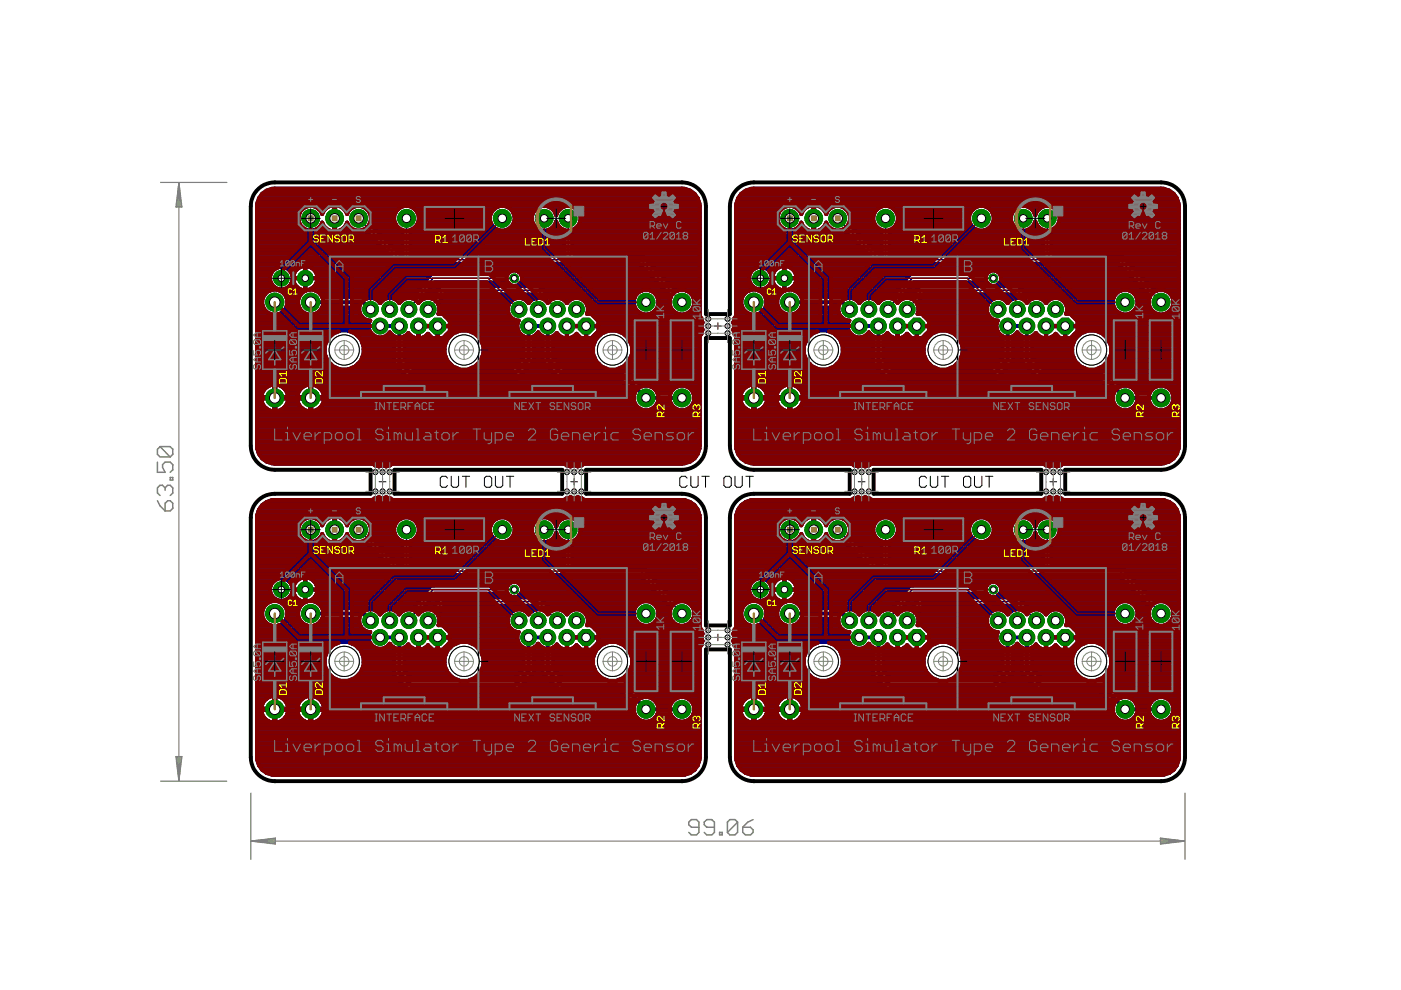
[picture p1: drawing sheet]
<svg xmlns="http://www.w3.org/2000/svg" width="297mm" height="210mm" viewBox="0 0 297 210" stroke-linecap="round" stroke-linejoin="round" font-family="sans-serif">
<g fill="none" stroke="#000080" stroke-width=".83">
<path d="M54.5 49.1h23.1M54.5 59.2h2.8M54.5 58.5h2.8M54.5 57.7h3.1M54.5 56.9h4M54.5 56.1h81.2M54.5 55.3h29.4M54.5 54.6h28.6M54.5 53.8h27.8M54.5 53h27M54.5 52.2h26.2M54.5 51.4h25.4"/>
<path d="M54.5 50.7h24.7M54.5 49.9h23.9M54.5 48.3h9.7M54.5 47.5h9.1M54.5 46.8h8.8M54.5 46h8.8M54.5 45.2h9M54.5 44.4h9.6M54.5 43.6h15.6M54.6 42.8h93.6M54.9 42.1h93.1M55.5 41.3h91.9"/>
<path d="M56.4 40.5h90.1M60.8 56.9h2.4M61.7 57.7h.8M62 58.5h.2M62 59.2h.2M62.2 59h5.1M64.7 56.4v5.2M64.7 59.2h.1M64.7 58.5h.1M64.7 57.7h.1M64.7 56.9h.1M66.2 56.9h70.2"/>
<path d="M67 57.7h41.1M67.2 58.5h23.9M67.3 59.2h23.2M67.5 48.3h1.5M67.6 44.4h1.3M68.2 47.5h.3M68.2 45.2h.2M68.4 45.2l-.1 .2a2.61 2.61 0 0 0-4-1.2 2.61 2.61 0 0 0 0 4.2 2.61 2.61 0 0 0 4-1.2 2.82 2.82 0 0 0 2.4 1.9M68.4 45.2a2.77 2.77 0 0 1 2.4-1.7v2.7h.3v-2.7a2.77 2.77 0 0 1 2.4 1.7M70.8 49.1v-2.7h.3v2.7M70.8 48.3h.3M70.8 47.5h.3"/>
<path d="M70.8 46.8h.3M70.8 46h.3M70.8 45.2h.3M70.8 44.4h.3M70.8 43.6h.3M71.2 49.1a2.82 2.82 0 0 0 2.4-1.9 2.46 2.46 0 0 0 3.6 1.4l7.2 7.3h51.1l6.8 7-.3 .6v1.1l.4 .9M71.8 43.6h76.5M72.9 48.3h1.5M73 44.4h1.2M73.4 47.5h.3M73.5 45.2l.1 .2a2.59 2.59 0 0 1 3.5-1.6 2.59 2.59 0 0 1 1.3 3.6l6.8 6.8h.1v-5.5a2.62 2.62 0 0 1-1.2-4 2.62 2.62 0 0 1 4.2 0 2.62 2.62 0 0 1-1.3 4v5.5h32.7l-.1-5.5-.6-.2-.7-.7-.4-.9a2.62 2.62 0 0 1-4 1.6 2.62 2.62 0 0 1 0-4.4 2.62 2.62 0 0 1 4 1.6 2.62 2.62 0 0 1 4.3-1.4 2.62 2.62 0 0 1-.9 4.4v4.7l.8 .8h14.1l.5 .5M73.5 45.2h.2"/>
<path d="M77.8 44.4h6.6M78.4 45.2h5.4M78.5 47.5h5.4M78.6 46.8h5M78.6 46h5M79.3 48.3h5.2M80.1 49.1h5.2M80.8 49.9h4.5M81.6 50.7h3.7M82.4 51.4h2.9M83.2 52.2h2.1M83.9 53h1.4"/>
<path d="M84.7 53.8h.6M87 49.1h32.6M87 53.8h32.6M87 53h32.6M87 52.2h32.6M87 51.4h32.6M87 50.7h32.6M87 49.9h32.6M87.8 48.3h17.1M88 44.4h16.7M88.5 47.5h15.7M88.5 45.2h15.7"/>
<path d="M88.8 46.8h15.1M88.8 46h15.1M91.4 58.1v.1M108.1 48.3h5.6M108.3 44.4h5.3M108.8 47.5h4.3M108.8 45.2h4.2M109.1 46.8h3.7M109.1 46h3.7M110 57.7h27.2M110.6 58.5h27.3M110.7 59.2h28"/>
<path d="M117 48.3h1.8M117.2 44.4h1.5M117.7 47.5h.5M117.7 45.2h.4M121.3 49.1h27.1M121.3 53h27.1M121.3 52.2h27.1M121.3 51.4h27.1M121.3 50.7h27.1M121.3 49.9h27.1M121.7 53.8h26.7M122.1 48.3h26.3"/>
<path d="M122.3 44.4h26.1M122.7 47.5h25.7M122.8 45.2h25.6M123.1 46.8h25.3M123.1 46h25.3M135.5 54.2h.1M136.2 54.2h.1M136.6 54.6h11.8M136.7 54.7l6.8 7a2.61 2.61 0 0 1 3.4 1.1 2.61 2.61 0 0 1-.9 3.5M136.7 54.7h.1M137.3 55.3h11.1M138.1 56.1h10.3"/>
<path d="M138.8 56.9h9.6M139.6 57.7h8.8M140.4 58.5h8M141.1 59.2h7.3M147.9 42l.5 1.8v23.1l.4 .7 .2 .8-.2 .5v.5l.2 .5-.2 .8-.4 .7-.1 23.7M147.9 42a3.8 3.8 0 0 0-3.3-2h-86.3a3.8 3.8 0 0 0-3.8 3.8v51.3M156.1 49.1h23.1M156.1 59.2h2.8M156.1 58.5h2.8M156.1 57.7h3.1M156.1 56.9h4M156.1 56.1h81.2"/>
<path d="M156.1 55.3h29.3M156.1 54.6h28.6M156.1 53.8h27.8M156.1 53h27M156.1 52.2h26.2M156.1 51.4h25.4M156.1 50.7h24.6M156.1 49.9h23.9M156.1 48.3h9.7M156.1 47.5h9.1M156.1 46.8h8.8M156.1 46h8.8"/>
<path d="M156.1 45.2h9M156.1 44.4h9.6M156.1 43.6h15.6M156.2 42.8h93.6M156.5 42.1h93M156.5 42l-.4 1.8v23.1l-.4 .7-.3 .8 .3 .5v.5l-.3 .5 .3 .8 .4 .7v23.7M157 41.3h92M158 40.5h90M162.4 56.9h2.4M163.2 57.7h.9M163.6 58.5h.2M163.6 59.2h.1"/>
<path d="M163.7 59h5.2M166.3 59.2h.1M166.3 58.5h.1M166.3 57.7h.1M166.3 56.9h.1M166.3 56.4v5.2M167.8 56.9h70.2M168.5 57.7h41.1M168.8 58.5h23.9M168.9 59.2h23.2M169.1 48.3h1.5M169.2 44.4h1.3"/>
<path d="M169.7 47.5h.3M169.8 45.2h.1M169.9 45.2a2.77 2.77 0 0 1 2.5-1.7v2.7h.2v-2.7a2.77 2.77 0 0 1 2.5 1.7M169.9 45.2v.2a2.61 2.61 0 0 0-4-1.2 2.61 2.61 0 0 0 0 4.2 2.61 2.61 0 0 0 4-1.2 2.82 2.82 0 0 0 2.4 1.9M172.4 49.1v-2.7h.2v2.7M172.4 48.3h.2M172.4 47.5h.2M172.4 46.8h.2M172.4 46h.2M172.4 45.2h.2M172.4 44.4h.2M172.4 43.6h.2"/>
<path d="M172.7 49.1a2.82 2.82 0 0 0 2.5-1.9 2.46 2.46 0 0 0 3.5 1.4l7.3 7.3h51l6.8 7-.2 .6v1.1l.4 .9M173.4 43.6h76.5M174.5 48.3h1.5M174.6 44.4h1.2M175 47.5h.3M175.1 45.2l.1 .2a2.59 2.59 0 0 1 3.4-1.6 2.59 2.59 0 0 1 1.3 3.6l6.8 6.8h.2v-5.5a2.62 2.62 0 0 1-1.2-4 2.62 2.62 0 0 1 4.2 0 2.62 2.62 0 0 1-1.3 4v5.5h32.6v-5.5l-.6-.2-.7-.7-.4-.9a2.62 2.62 0 0 1-4 1.6 2.62 2.62 0 0 1 0-4.4 2.62 2.62 0 0 1 4 1.6 2.62 2.62 0 0 1 4.3-1.4 2.62 2.62 0 0 1-.9 4.4v4.7l.8 .8h14.1M175.1 45.2h.2M179.4 44.4h6.6M180 45.2h5.4M180.1 47.5h5.4M180.2 46.8h5M180.2 46h5"/>
<path d="M180.8 48.3h5.3M181.6 49.1h5.3M182.4 49.9h4.5M183.2 50.7h3.7M184 51.4h2.9M184.8 52.2h2.1M185.5 53h1.4M186.3 53.8h.6M188.6 49.1h32.6M188.6 53.8h32.6M188.6 53h32.6M188.6 52.2h32.6"/>
<path d="M188.6 51.4h32.6M188.6 50.7h32.6M188.6 49.9h32.6M189.4 48.3h17M189.5 44.4h16.8M190.1 47.5h15.7M190.1 45.2h15.6M190.4 46.8h15.1M190.4 46h15.1M193 58.1v.1M209.7 48.3h5.6M209.9 44.4h5.3"/>
<path d="M210.4 47.5h4.3M210.4 45.2h4.2M210.7 46.8h3.7M210.7 46h3.7M211.6 57.7h27.2M212.2 58.5h27.3M212.2 59.2h28.1M218.6 48.3h1.8M218.8 44.4h1.5M219.3 47.5h.5M219.3 45.2h.4M222.9 49.1h27"/>
<path d="M222.9 53h27M222.9 52.2h27M222.9 51.4h27M222.9 50.7h27M222.9 49.9h27M223.3 53.8h26.6M223.7 48.3h26.2M223.8 44.4h26.1M224.3 47.5h25.6M224.4 45.2h25.5M224.6 46.8h25.3M224.6 46h25.3"/>
<path d="M237.1 54.2h.1M237.8 54.2h.1M237.8 54.2l.5 .5M238.1 54.6h11.8M238.3 54.7l6.8 7a2.61 2.61 0 0 1 3.1 .7 2.61 2.61 0 0 1 .2 3.1M238.3 54.7h.1M238.9 55.3h11M239.6 56.1h10.3M240.4 56.9h9.5M241.2 57.7h8.7M241.9 58.5h8M242.7 59.2h7.2"/>
<path d="M246.8 40h-87a3.8 3.8 0 0 0-3.3 2M246.8 40a3.8 3.8 0 0 1 3.1 3.8v51.3M246.8 40h.1M54.5 71.7h15.1M54.5 79.5h31.4M54.5 78.8h30.6M54.5 78h16.8M54.5 77.2h15.6M54.5 76.4h14.9M54.5 75.6h14.6M54.5 74.9h14.4M54.5 74.1h14.4"/>
<path d="M54.5 73.3h14.4M54.5 72.5h14.7M54.5 71h15.9M54.5 70.2h17.5M54.5 69.4h23.7M54.5 68.6h23.7M54.5 67.8h23.2M54.5 67.1h22.2M54.5 66.3h2.2M54.5 65.5h1.5M54.5 64.7h1.2M54.5 63.9h1.1"/>
<path d="M54.5 63.1h1.3M54.5 62.4h1.7M54.5 61.6h2.8M54.5 60.8h3.6M54.5 60h3M59.2 61.6h5.7M59.8 66.3h4.5M60.3 62.4h3.5M60.5 65.5h3.1M60.7 63.1h2.7M60.8 64.7h2.5M60.9 63.9h2.3"/>
<path d="M61.2 60.8h1.7M61.8 60h.6M64.7 60.8h.1M64.7 60h.1M65.9 64.1h11.1l1.6 1.5M66.5 60.8h22.8M66.8 61.6h21.9M67.1 60h22.8M67.4 66.3h8.9M67.9 62.4h20.2M68.1 65.5h8.1M74 70.2h4.4"/>
<path d="M74.6 78h9.7M75.5 71h3.5M75.8 77.2h7.7M76.3 71.7h7.2M76.5 76.4h7M76.7 72.5h6.8M76.8 75.6h6.7M77 73.3h6.5M77.1 74.9h6.4M77.1 74.1h6.4M77.7 63.1h9.8M78.2 68.7a2.43 2.43 0 0 0 1.5 2.7 2.43 2.43 0 0 0 2.9-.9"/>
<path d="M80.3 63.9h.6M80.6 69.1h4.1v7.7l2.5 2.5h21.8l3.1-3.1v-7.1h4v7.1l3.1 3.1h12.7l5.1 5.1h7.6M80.6 64.2v.1M80.6 64.3a2.35 2.35 0 0 0-2.7-1l-.4-.4h-9.2a2.47 2.47 0 0 0-2.8-1.5 2.57 2.57 0 0 0 1.2-4.2 2.57 2.57 0 0 0-4.3 .9 2.57 2.57 0 0 0 2.7 3.4 2.66 2.66 0 0 0-1.3 4.3 2.66 2.66 0 0 0 4.5-.6h7.9a2.35 2.35 0 0 0 2.3 2.8l-.3 .7M80.6 64.2a2.43 2.43 0 0 1 4 0M82.1 71h1M82.6 70.5h.1M82.6 70.5l.9 .8v5.9l3.2 3.2h22.8l3.7-3.7v-5.4l.9-.8M84.3 63.9h.7M84.7 64.2v.1M85.8 71.7h9.2M85.8 75.6h8.7"/>
<path d="M85.8 74.9h8.5M85.8 74.1h8.5M85.8 73.3h8.5M85.8 72.5h8.8M85.9 76.4h8.9M86.2 71h.7M86.7 77.2h8.8M87.5 78h9.2M88.7 71.7v-2.5h6.7v1l-1.5 1.5M88.7 71h.1M88.7 70.2h.1M88.7 69.4h.1"/>
<path d="M88.8 71.7v-2.6h4v2.6M88.9 71.7l1.2-.3 .6-.6 1 .9M89.7 63.1h2M90.3 62.4h1.9M90.6 71h.3M90.8 61.6h1.9M91.5 60.8h1.7M92.1 60h15.7M92.8 71h.1M92.8 70.2h.1M92.8 69.4h.1M93 64.7h14.8"/>
<path d="M93 66.3h14.8M93.1 65.5h14.6M93.2 63.9h15.1M93.7 63.1h20.7M94.4 67.1h13.7M94.6 71h1.2M95.1 67.8h14.1M95.4 70.2h2M95.4 69.4h14.3M95.4 68.6h14.3M99.4 70.2h10.5M100 78h8.8"/>
<path d="M100.9 71h9.6M101.2 77.2h8.4M101.7 71.7h9.3M101.9 76.4h8.4M102.1 72.5h8.9M102.2 75.6h8.8M102.4 73.3h8.6M102.5 74.9h8.5M102.5 74.1h8.5M109.7 68.7a2.35 2.35 0 0 0 1.3 2.6v4.5l-2.4 2.4h-9a4.2 4.2 0 0 0 2.2-6.4 4.2 4.2 0 0 0-6.8 0 4.2 4.2 0 0 0 2.2 6.4h-9.5l-1.9-1.9v-5l.8-.7 .8 .8 1.1 .3M110.3 60h29.2M110.4 79.5h7.5"/>
<path d="M111.1 78.8h6M111.8 63.9h.6M111.9 78h4.4M112.1 64.2v.1M112.1 64.2a2.41 2.41 0 0 0-4.1 .2 2.41 2.41 0 0 0 2 3.6l-.3 .7M112.1 64.3l.7-.7 .8-.4h.9l-.9-.8h-19.3l-1.4 2.1 .2 .6v1l-.2 .4h1l1.5 1.6v1h-2.6v2.6M112.7 77.2h2.8M113.2 71.7h1.8M113.2 76.4h1.8M113.2 75.6h1.8M113.2 74.9h1.8M113.2 74.1h1.8"/>
<path d="M113.2 73.3h1.8M113.2 72.5h1.8M113.6 71h1M114.1 70.5h.1M114.1 70.5l.9 .8v5.4l3.1 3.1M114.3 60.7l2.9 2.7a2.34 2.34 0 0 1 3 .8M114.4 60.7h-20.3a.88 .88 0 0 0-1.2 .6l-1.3 2a2.23 2.23 0 0 0-2.5 .5l3.1-4h15.5a1.64 1.64 0 0 0 2.4 .4 1.64 1.64 0 0 0 0-2.5 1.64 1.64 0 0 0-2.4 .4h-15.7a.88 .88 0 0 0-1.1 .6l-3.5 4.6a2.33 2.33 0 0 0-2.7 .9M114.5 60.8h25.7M115.3 61.6h20.9M115.7 77.4h.1M116.1 62.4h18.9M116.9 63.1h17.7"/>
<path d="M117.3 71.7h9.2M117.3 75.6h8.7M117.3 74.9h8.5M117.3 74.1h8.5M117.3 73.3h8.5M117.3 72.5h8.8M117.7 71h.7M117.9 76.4h8.4M118.1 79.8l.6 .6h12.7l3.1 3.1a2.51 2.51 0 0 0 1 3.1M118.1 79.8h.1M118.7 77.2h8.3M119.5 78h8.7"/>
<path d="M119.9 63.9h.6M120 71.7l-1.1-.3-.8-.8-.8 .7v4.5l2.4 2.4h9a4.2 4.2 0 0 1-2.2-6.4 4.2 4.2 0 0 1 6.8 0 4.2 4.2 0 0 1-2.3 6.4h1.4l3.7 3.7a2.47 2.47 0 0 1 3.2 1.3h3a2.62 2.62 0 0 1 4.1-.8 2.62 2.62 0 0 1-.4 4.2M120.2 71.7v-2.5h6.7v1l-1.6 1.5M120.2 71h.1M120.2 70.2h.1M120.2 69.4h.1M120.2 64.2v.1M120.2 64.2a2.41 2.41 0 0 1 3.2-.8 2.41 2.41 0 0 1 1 3.1h.9l1.6 1.6v1h-2.6v2.6M120.2 71.7v-2.6h4v2.6M120.4 71.7l1.2-.3 .6-.6 1 .9M122.1 71h.3M124 63.9h10.4"/>
<path d="M124.2 71h.1M124.2 70.2h.1M124.2 69.4h.1M124.5 64.7h9.9M124.5 66.3h11M124.6 65.5h10.2M125.9 67.1h22.5M126.1 71h1.2M126.6 67.8h22.2M126.9 70.2h2M126.9 69.4h21.9M126.9 68.6h22"/>
<path d="M130.9 70.2h17.9M131.5 78h16.9M132.4 71h16.1M132.7 77.2h15.7M132.9 78.8h15.5M133.2 71.7h15.2M133.4 76.4h15M133.6 72.5h14.8M133.7 79.5h14.7M133.7 75.6h14.7M133.9 73.3h14.5M134 74.9h14.4"/>
<path d="M134 74.1h14.4M134.8 65.5a2.65 2.65 0 0 1 2.2-4.1 2.65 2.65 0 0 1 2.2 4.1M134.8 65.5l.7 .8M137.8 61.6h3.2M138.4 66.3h4.8M138.9 62.4h2.8M139.2 65.5a2.63 2.63 0 0 1-3.7 .8M139.2 65.5h3.2M139.4 63.1h2.8M139.5 64.7h2.5M139.6 63.9h2.4M141.9 60h6.5"/>
<path d="M142.4 65.5a2.64 2.64 0 0 0 3.6 .8M142.6 60.8h5.8M143.4 61.6h.4M145.4 61.6h3M146 66.3h2.4M146.6 62.4h1.8M146.8 65.5h1.6M147 63.1h1.4M147.1 64.7h1.3M147.2 63.9h1.2M155.6 68.6h24.2M155.6 70.2h18"/>
<path d="M155.7 69.4h24.1M155.7 67.8h23.6M155.9 71h16.1M156 67.1h22.2M156.1 71.7h15.1M156.1 79.5h31.4M156.1 78.8h30.6M156.1 78h16.8M156.1 77.2h15.6M156.1 76.4h14.9M156.1 75.6h14.6M156.1 74.9h14.3"/>
<path d="M156.1 74.1h14.3M156.1 73.3h14.4M156.1 72.5h14.7M156.1 66.3h2.2M156.1 65.5h1.5M156.1 64.7h1.1M156.1 63.9h1.1M156.1 63.1h1.3M156.1 62.4h1.7M156.1 61.6h2.8M156.1 60.8h3.6M156.1 60h3"/>
<path d="M160.8 61.6h5.7M161.4 66.3h4.5M161.9 62.4h3.5M162.1 65.5h3.1M162.3 63.1h2.7M162.4 64.7h2.4M162.5 63.9h2.3M162.8 60.8h1.7M163.3 60h.7M166.3 60.8h.1M166.3 60h.1M167.4 64.1h11.2l1.5 1.5"/>
<path d="M168.1 60.8h22.8M168.4 61.6h21.9M168.7 60h22.8M169 66.3h8.8M169.5 62.4h20.2M169.7 65.5h8.1M175.5 70.2h4.5M176.2 78h9.7M177.1 71h3.5M177.4 77.2h7.7M177.9 71.7h7.2M178.1 76.4h7"/>
<path d="M178.3 72.5h6.8M178.4 75.6h6.7M178.6 73.3h6.5M178.7 74.9h6.4M178.7 74.1h6.4M179.3 63.1h9.8M179.8 68.7a2.43 2.43 0 0 0 1.4 2.7 2.43 2.43 0 0 0 3-.9M181.9 63.9h.6M182.2 64.2a2.35 2.35 0 0 0-2.8-.9l-.3-.4h-9.3a2.47 2.47 0 0 0-2.7-1.5 2.57 2.57 0 0 0 1.2-4.2 2.57 2.57 0 0 0-4.3 .9 2.57 2.57 0 0 0 2.7 3.4 2.66 2.66 0 0 0-1.3 4.3 2.66 2.66 0 0 0 4.4-.6h8a2.35 2.35 0 0 0 2.3 2.8l-.3 .7M182.2 64.2a2.43 2.43 0 0 1 4 .1M182.2 69.1h4v7.7l2.6 2.5h21.8l3.1-3.1v-7.1h4v7.1l3.1 3.1h12.7l5 5.1h7.7M182.2 64.2v.1"/>
<path d="M183.7 71h1M184.2 70.5l.9 .8v5.9l3.2 3.2h22.8l3.7-3.7v-5.4l.9-.8 .9 .8v5.4l3.7 3.7h12.7l3.1 3.1a2.51 2.51 0 0 0 1 3.1M184.2 70.5h.1M185.9 63.9h.6M186.2 64.2a2.33 2.33 0 0 1 2.8-.9l3.5-4.7a.87 .87 0 0 1 1.1-.5h15.6a1.64 1.64 0 0 1 2.5-.4 1.64 1.64 0 0 1 0 2.5 1.64 1.64 0 0 1-2.5-.4h-15.4l-3.1 4a2.23 2.23 0 0 1 2.4-.5l1.4-2a.88 .88 0 0 1 1.1-.6h20.3l2.9 2.7a2.34 2.34 0 0 1 3 .8M186.2 64.2v.1M187.3 71.7h9.3M187.3 75.6h8.8M187.3 74.9h8.5M187.3 74.1h8.5M187.3 73.3h8.6M187.3 72.5h8.9"/>
<path d="M187.5 76.4h8.9M187.8 71h.6M188.3 77.2h8.8M189 78h9.3M190.3 71.7v-2.5h6.7v1l-1.6 1.5M190.3 71h.1M190.3 70.2h.1M190.3 69.4h.1M190.4 71.7v-2.6h3.9v2.6M190.5 71.7l1.2-.3 .6-.6 1 .9M191.2 63.1h2.1M191.8 62.4h2"/>
<path d="M192.2 71h.3M192.4 61.6h1.9M193 60.8h1.8M193.6 60h15.8M194.3 71h.1M194.3 70.2h.1M194.3 69.4h.1M194.6 64.7h14.8M194.6 66.3h14.7M194.7 65.5h14.6M194.8 63.9h15.1M195.3 63.1h20.7"/>
<path d="M195.9 67.1h13.8M196.2 71h1.2M196.7 67.8h14.1M197 70.2h2M197 69.4h14.3M197 68.6h14.3M200.9 70.2h10.6M201.6 78h8.8M202.5 71h9.6M202.8 77.2h8.3M203.3 71.7h9.3M203.5 76.4h8.4"/>
<path d="M203.7 72.5h8.9M203.8 75.6h8.8M204 73.3h8.6M204.1 74.9h8.5M204.1 74.1h8.5M211.9 60h29.1M211.9 79.5h7.5M212.7 78.8h6M213.4 63.9h.6M213.5 78h4.4M213.7 64.3l.7-.7 .8-.4h.8l-.8-.8h-19.4l-1.3 2.1 .2 .6v1l-.2 .4h.9l1.6 1.6v1h-2.6v2.6M213.7 64.2a2.41 2.41 0 0 0-4.2 .2 2.41 2.41 0 0 0 2.1 3.6 2.36 2.36 0 0 0 1 3.3v4.5l-2.4 2.4h-9.1a4.2 4.2 0 0 0 2.3-6.4 4.2 4.2 0 0 0-6.8 0 4.2 4.2 0 0 0 2.2 6.4h-9.5l-2-1.9v-5l.9-.7 .8 .8 1.1 .3"/>
<path d="M213.7 64.2v.1M214.3 77.2h2.8M214.8 71.7h1.8M214.8 76.4h1.8M214.8 75.6h1.8M214.8 74.9h1.8M214.8 74.1h1.8M214.8 73.3h1.8M214.8 72.5h1.8M215.2 71h1M216.1 60.8h25.7M216.9 61.6h20.9"/>
<path d="M217.7 62.4h18.9M218.5 63.1h17.6M218.8 71.7h9.3M218.8 75.6h8.8M218.8 74.9h8.5M218.8 74.1h8.5M218.8 73.3h8.6M218.8 72.5h8.9M219.3 71h.6M219.5 76.4h8.4M220.3 77.2h8.3M221 78h8.8"/>
<path d="M221.5 63.9h.6M221.6 71.7l-1.2-.3-.8-.8-.8 .7v4.5l2.4 2.4h9.1a4.2 4.2 0 0 1-2.3-6.4 4.2 4.2 0 0 1 6.8 0 4.2 4.2 0 0 1-2.2 6.4h1.3l3.8 3.7a2.47 2.47 0 0 1 3.2 1.3h2.9a2.62 2.62 0 0 1 4.1-.8 2.62 2.62 0 0 1-.3 4.2M221.7 71.7v-2.5h6.8v1l-1.6 1.5M221.7 71h.1M221.7 70.2h.1M221.7 69.4h.1M221.8 64.3a2.41 2.41 0 0 1 3.2-.9 2.41 2.41 0 0 1 1 3.1h.9l1.6 1.6v1h-2.6v2.6M221.8 64.2v.1M221.8 71.7v-2.6h4v2.6M222 71.7l1.1-.3 .7-.6 1 .9M223.6 71h.4M225.6 63.9h10.4"/>
<path d="M225.8 71h.1M225.8 70.2h.1M225.8 69.4h.1M226 64.7h10M226.1 66.3h11M226.2 65.5h10.1M227.4 67.1h22.5M227.7 71h1.2M228.2 67.8h21.7M228.5 70.2h2M228.5 69.4h21.4M228.5 68.6h21.4"/>
<path d="M232.4 70.2h17.5M233.1 78h16.8M234 71h15.9M234.3 77.2h15.6M234.5 78.8h15.4M234.8 71.7h15.1M235 76.4h14.9M235.2 72.5h14.7M235.3 79.5h14.6M235.3 75.6h14.6M235.5 73.3h14.4M235.6 74.9h14.3"/>
<path d="M235.6 74.1h14.3M236.3 65.5a2.65 2.65 0 0 1 2.2-4.1 2.65 2.65 0 0 1 2.2 4.1M236.3 65.5l.8 .8M237.1 66.3l.9 .4h1.1l.9-.4M239.4 61.6h3.2M240 66.3h4.7M240.5 62.4h2.8M240.7 65.5l-.7 .8M240.8 65.5h3.2M241 63.1h2.8M241.1 64.7h2.5M241.2 63.9h2.4"/>
<path d="M243.5 60h6.4M244 65.5l.7 .8M244.2 60.8h5.7M245 61.6h.4M247 61.6h2.9M247.6 66.3h2.3M248.1 62.4h1.8M248.4 65.5a2.64 2.64 0 0 1-3.7 .8M248.4 65.5h1.5M248.6 63.1h1.3M248.7 64.7h1.2M248.8 63.9h1.1"/>
<path d="M54.5 84.2h79.9M54.5 94.4h93.9M54.5 93.6h93.9M54.5 92.8h93.9M54.5 92h93.9M54.5 91.2h93.9M54.5 90.5h93.9M54.5 89.7h93.9M54.5 88.9h93.9M54.5 88.1h93.9M54.5 87.4h93.9M54.5 86.6h1.9"/>
<path d="M54.5 85.8h1.3M54.5 85h1M54.5 83.4h1.1M54.5 82.7h1.5M54.5 81.9h2.4M54.5 81.1h77.6M54.5 80.3h32.2M54.5 95.1a3.7 3.7 0 0 0 3.8 3.2h20.5l.7 .4 .8 .2 .5-.2h.6l.5 .2 .8-.2 .7-.4h36.1l.7 .4 .8 .2 .5-.2h.5l.5 .2 .8-.2 .7-.4h20.6a3.8 3.8 0 0 0 3.7-3.2M54.5 95.2h93.8M54.8 95.9h93.2M55.2 96.7h92.4M55.4 84.2a2.8 2.8 0 0 1 2.7-2.7v5.7a2.81 2.81 0 0 1-2.7-2.7h5.7a2.85 2.85 0 0 1-2.7 2.7v-5.7a2.85 2.85 0 0 1 2.7 2.7"/>
<path d="M56 97.5h90.8M58.1 86.6h.3M58.1 85.8h.3M58.1 85h.3M58.1 83.4h.3M58.1 82.7h.3M58.1 81.9h.3M58.2 98.3h86.5M59.6 81.9h4.9M60.1 86.6h4M60.5 82.7h3.1M60.7 85.8h2.7"/>
<path d="M60.9 83.4h2.3M61 85h2.1M63 84.2a2.8 2.8 0 0 1 2.7-2.7v5.7l-.9-.2-.8-.4M64 86.6l-.8-1.1-.2-1h5.7l-.4 1.4-.6 .7M65.7 86.6h.3M65.7 85.8h.3M65.7 85h.3M65.7 83.4h.3M65.7 82.7h.3M65.7 81.9h.3M67.2 81.9h65.7M67.7 86.6h67.8"/>
<path d="M68.1 82.7h65.6M68.3 85.8h66.4M68.6 83.4h65.9M68.6 85h65.8M68.7 84.2a2.85 2.85 0 0 0-2.7-2.7v5.7l1-.2 .7-.4M109.6 80.3h9M134.5 80.3h13.9M135.3 81.1h13.1M135.5 86.6l1 .4h1l.9-.4M136.1 81.9h.1M137.7 81.9h6.1M138.4 86.6l.8-.7 .1-.4h3l.1 .4 .7 .7"/>
<path d="M138.4 86.6h4.7M138.9 82.7h3.7M139.2 85.8h3.2M143.1 86.6l1 .4h1l.9-.4M145.4 81.9h3M146 86.6h2.4M146.5 82.7h1.9M146.8 85.8h1.6M147 83.4h1.4M147.1 85h1.3M147.2 84.2h1.2M156.1 84.2h79.9"/>
<path d="M156.1 94.4h93.8M156.1 93.6h93.8M156.1 92.8h93.8M156.1 92h93.8M156.1 91.2h93.8M156.1 90.5h93.8M156.1 89.7h93.8M156.1 88.9h93.8M156.1 88.1h93.8M156.1 87.4h93.8M156.1 86.6h1.9M156.1 85.8h1.3"/>
<path d="M156.1 85h1M156.1 83.4h1M156.1 82.7h1.4M156.1 81.9h2.4M156.1 81.1h77.6M156.1 80.3h32.1M156.1 95.1a3.7 3.7 0 0 0 3.7 3.2h20.6l.7 .4 .8 .2 .5-.2h.6l.5 .2 .8-.2 .7-.4h36l.7 .4 .8 .2 .5-.2h.6l.5 .2 .8-.2 .7-.4h20.6a3.8 3.8 0 0 0 3.7-3.2M156.1 95.2h93.8M156.4 95.9h93.2M156.8 96.7h92.4M157 84.2a2.8 2.8 0 0 1 2.7-2.7v5.7a2.81 2.81 0 0 1-2.7-2.7h5.7l-.4 1.4-.6 .7M157.6 97.5h90.8"/>
<path d="M159.7 86.6h.3M159.7 85.8h.3M159.7 85h.3M159.7 83.4h.3M159.7 82.7h.3M159.7 81.9h.3M159.7 98.3h86.6M161.2 81.9h4.9M161.6 86.6h4M162.1 82.7h3.1M162.3 85.8h2.7M162.5 83.4h2.3"/>
<path d="M162.6 85h2.1M162.7 84.2a2.85 2.85 0 0 0-2.7-2.7v5.7l.9-.2 .8-.4M164.6 84.2a2.8 2.8 0 0 1 2.7-2.7v5.7a2.81 2.81 0 0 1-2.7-2.7h5.7a2.85 2.85 0 0 1-2.7 2.7v-5.7a2.85 2.85 0 0 1 2.7 2.7M167.3 86.6h.3M167.3 85.8h.3M167.3 85h.3M167.3 83.4h.3M167.3 82.7h.3M167.3 81.9h.3M168.8 81.9h65.7M169.3 86.6h67.8M169.7 82.7h65.6"/>
<path d="M169.9 85.8h66.4M170.1 83.4h66M170.2 85h65.8M211.2 80.3h9M236.1 80.3h13.8M236.9 81.1h13M237.1 86.6l.9 .4h1.1l.9-.4M237.6 81.9h.2M239.3 81.9h6.1M240 86.6h4.7M240 86.6l.7-.7 .2-.4h2.9l.2 .4 .7 .7M240.5 82.7h3.7"/>
<path d="M240.8 85.8h3.1M244.7 86.6l1 .4h1l.9-.4M246.9 81.9h3M247.6 86.6h2.3M248.1 82.7h1.8M248.4 85.8h1.5M248.6 83.4h1.3M248.7 85h1.2M248.8 84.2h1.1M54.5 119.4h27.4M54.5 118.6h26.6M54.5 117.8h25.8"/>
<path d="M54.5 117h25M54.5 116.2h24.2M54.5 115.5h23.5M54.5 114.7h10.3M54.5 113.9h9.3M54.5 113.1h8.9M54.5 112.3h8.8M54.5 111.5h8.9M54.5 110.8h9.2M54.5 110h10.2M54.5 109.2h93.8M54.8 108.4h93.3"/>
<path d="M55.2 107.7h92.4M55.6 107.1l.9-.7 1.8-.4h20.5l.7-.4 .8-.2 .5 .2h.6l.5-.2 .8 .2 .7 .4h36.1l.7-.4 .8-.2 .5 .2h.5l.5-.2 .8 .2 .7 .4h20.6a3.8 3.8 0 0 1 3.8 3.8v23.1l.4 .7 .2 .8-.2 .5v.5l.2 .5-.2 .8-.4 .7v23.1a3.8 3.8 0 0 1-3.8 3.8h-86.3a3.8 3.8 0 0 1-3.8-3.8v-50.7l.4-1.7zM55.9 106.9h91M57.6 106.1h87.7M66.9 114.7h2.6M67.1 110h2.3M67.9 113.9h.7M68 110.8h.6M69.5 114.7l-.7-.6-.5-.9a2.61 2.61 0 0 1-4 1.2 2.61 2.61 0 0 1 0-4.2 2.61 2.61 0 0 1 4 1.2 2.75 2.75 0 0 1 2.5-1.9v2.7h.3v-2.7a2.77 2.77 0 0 1 2.5 1.9 2.59 2.59 0 0 1 3.5-1.5 2.59 2.59 0 0 1 1.3 3.5l6.8 6.8h.1v-5.5a2.62 2.62 0 0 1-1.2-4 2.62 2.62 0 0 1 4.2 0 2.62 2.62 0 0 1-1.3 4v5.5h32.6M69.5 114.7l1.3 .4v-2.7h.3v2.7a2.75 2.75 0 0 0 2.5-1.9 2.46 2.46 0 0 0 3.6 1.4l7.2 7.3h51.1l6.8 7a2.62 2.62 0 0 0 2 3.8 2.62 2.62 0 0 0 2.9-3.1M70.8 114.7h.3M70.8 113.9h.3"/>
<path d="M70.8 113.1h.3M70.8 111.5h.3M70.8 110.8h.3M70.8 110h.3M72.4 114.7h2.6M72.5 110h2.3M73.2 113.9h.8M73.3 110.8h.6M77.1 114.7h.1M77.2 110h7.8M78.2 110.8h5.9M78.5 113.1h5.2"/>
<path d="M78.5 111.5h5.2M78.6 112.3h5M78.8 113.9h5.3M79.6 114.7h5.6M80.4 115.5h4.9M81.2 116.2h4.1M82 117h3.3M82.7 117.8h2.6M83.5 118.6h1.8M84.3 119.4h1M87 119.4h32.6M87 118.6h32.6"/>
<path d="M87 117.8h32.6M87 117h32.6M87 116.2h32.6M87 115.5h32.6M87.2 114.7h18.3M87.4 110h17.9M88.2 113.9h16.2M88.3 110.8h16.1M88.6 113.1h15.4M88.7 111.5h15.3M88.8 112.3h15.1M107.5 114.7h6.8"/>
<path d="M107.7 110h6.5M108.6 113.9h4.7M108.6 110.8h4.7M109 113.1h3.9M109 111.5h3.9M109.1 112.3h3.7M116.4 114.7h3M116.6 110h2.7M117.5 113.9h.9M117.5 110.8h.8M117.9 113.1h.1M117.9 111.5h.1"/>
<path d="M121.3 119.4h27.1M121.3 118.6h27.1M121.3 117.8h27.1M121.3 117h27.1M121.3 116.2h27.1M121.3 115.5h27.1M121.5 114.7h26.9M121.7 110h26.7M122.5 113.9h25.9M122.6 110.8h25.8M122.9 113.1h25.5M123 111.5h25.4"/>
<path d="M123.1 112.3h25.3M156.1 119.4h27.4M156.1 118.6h26.6M156.1 117.8h25.8M156.1 117h25M156.1 116.2h24.2M156.1 115.5h23.4M156.1 114.7h10.3M156.1 113.9h9.3M156.1 113.1h8.9M156.1 112.3h8.8M156.1 111.5h8.9"/>
<path d="M156.1 110.8h9.2M156.1 110h10.2M156.1 109.2h93.8M156.4 108.4h93.2M156.8 107.7h92.4M157.5 106.9h91M159.1 106.1h87.8M168.5 114.7h2.5M168.6 110h2.4M169.5 113.9h.7M169.6 110.8h.6M171.1 114.7l-.7-.6-.5-.9a2.61 2.61 0 0 1-4 1.2 2.61 2.61 0 0 1 0-4.2 2.61 2.61 0 0 1 4 1.2 2.75 2.75 0 0 1 2.5-1.9v2.7h.2v-2.7a2.77 2.77 0 0 1 2.6 1.9 2.59 2.59 0 0 1 3.4-1.5 2.59 2.59 0 0 1 1.3 3.5l6.8 6.8h.2v-5.5a2.62 2.62 0 0 1-1.2-4 2.62 2.62 0 0 1 4.2 0 2.62 2.62 0 0 1-1.3 4v5.5h32.6"/>
<path d="M171.1 114.7l1.3 .4v-2.7h.2v2.7l1.4-.4M172.4 114.7h.2M172.4 113.9h.2M172.4 113.1h.2M172.4 111.5h.2M172.4 110.8h.2M172.4 110h.2M174 114.7l.6-.6 .6-.9a2.46 2.46 0 0 0 3.5 1.4l7.3 7.3h51l6.8 7-.2 .7M174 114.7h2.6M174.1 110h2.3M174.8 113.9h.7M174.9 110.8h.6"/>
<path d="M178.6 114.7h.2M178.8 110h7.8M179.7 110.8h5.9M180.1 113.1h5.2M180.1 111.5h5.2M180.2 112.3h5M180.4 113.9h5.3M181.2 114.7h5.5M182 115.5h4.9M182.8 116.2h4.1M183.5 117h3.4M184.3 117.8h2.6"/>
<path d="M185.1 118.6h1.8M185.9 119.4h1M188.6 119.4h32.6M188.6 118.6h32.6M188.6 117.8h32.6M188.6 117h32.6M188.6 116.2h32.6M188.6 115.5h32.6M188.8 114.7h18.3M189 110h17.9M189.8 113.9h16.2M189.9 110.8h16.1"/>
<path d="M190.2 113.1h15.4M190.2 111.5h15.4M190.4 112.3h15.1M209.1 114.7h6.8M209.3 110h6.5M210.1 113.9h4.8M210.2 110.8h4.6M210.5 113.1h4M210.6 111.5h3.9M210.7 112.3h3.7M218 114.7h3M218.2 110h2.7"/>
<path d="M219 113.9h1M219.1 110.8h.8M219.4 113.1h.2M219.5 111.5h.1M222.9 119.4h27M222.9 118.6h27M222.9 117.8h27M222.9 117h27M222.9 116.2h27M222.9 115.5h27M223.1 114.7h26.8M223.2 110h26.7"/>
<path d="M224.1 113.9h25.8M224.2 110.8h25.7M224.5 113.1h25.4M224.5 111.5h25.4M224.6 112.3h25.3M247.9 106.4l-1.7-.4h-20.6l-.7-.4-.8-.2-.5 .2h-.6l-.5-.2-.8 .2-.7 .4h-36l-.7-.4-.8-.2-.5 .2h-.6l-.5-.2-.8 .2-.7 .4h-20.6a3.8 3.8 0 0 0-3.7 3.8v23.1l-.4 .7-.3 .8 .3 .5v.5l-.3 .5 .3 .8 .4 .7v23.1a3.8 3.8 0 0 0 3.7 3.8h86.4l1.7-.4M247.9 106.4h.1M247.9 106.4a3.8 3.8 0 0 1 2 3.4v50.7a3.8 3.8 0 0 1-2 3.4M54.5 139.7h14.4M54.5 138.9h14.6M54.5 138.1h14.9M54.5 137.3h15.6"/>
<path d="M54.5 136.5h16.6M54.5 135.8h23.8M54.5 135h23.7M54.5 134.2h23.9M54.5 133.4h22.5M54.5 132.6h3M54.5 131.8h1.8M54.5 131.1h1.3M54.5 130.3h1.1M54.5 129.5h1.1M54.5 128.7h1.4M54.5 128h2.1"/>
<path d="M54.5 127.2h4.2M54.5 126.4h3.2M54.5 125.6h2.8M54.5 124.8h2.8M54.5 124.1h3M54.5 123.3h3.5M54.5 122.5h9.7M54.5 121.7h29.7M54.5 120.9h28.9M54.5 120.1h28.2M59 132.6h6.2M59.9 128h4.4"/>
<path d="M60.2 131.8h3.7M60.6 128.7h3M60.6 127.2h2.8M60.7 131.1h2.7M60.9 129.5h2.3M60.9 130.3h2.3M61.3 123.3h1.5M61.6 126.4h1M61.8 124.1h.5M62 125.6h.2M62 124.8h.2M62.2 125h5.1"/>
<path d="M62.2 125.6a2.57 2.57 0 0 1 2.5-3.2 2.57 2.57 0 0 1 2.5 3.2M62.2 125.6l.3 .7M62.5 126.3a2.51 2.51 0 0 0 2.6 1.2l-.7 .3-.8 .8-.4 1M63.2 129.6a2.66 2.66 0 0 0 1.8 3 2.66 2.66 0 0 0 3.3-1.4h7.9a2.35 2.35 0 0 0 2.3 2.8 2.41 2.41 0 0 0 .8 3.2 2.41 2.41 0 0 0 3.3-.7M64.7 122.4v5.2M64.7 127.2h.1M64.7 126.4h.1M64.7 125.6h.1M64.7 124.8h.1M64.7 124.1h.1M64.7 123.3h.1M64.7 122.5h.1"/>
<path d="M65.3 122.5h70.7M65.9 130.1h11.1l1.6 1.5M66.1 127.2h22.9M66.6 132.6h9.8M66.6 123.3h70.2M66.9 126.4h22.7M67.1 124.1h40.6M67.2 125.6l-.5 1.1-1.2 .7a2.47 2.47 0 0 1 2.8 1.6h9.2l.4 .3a2.36 2.36 0 0 1 2.7 1M67.2 125.6h23M67.3 124.8h23.5M67.5 128h20.9M67.8 131.8h8.4"/>
<path d="M68.2 128.7h19.6M74.8 136.5h3.8M75.9 137.3h3.7M76.5 138.1h7M76.9 138.9h6.6M77.1 139.7h6.4M79.8 129.5h1.6M80.6 135.1h4.1v7.7l2.5 2.5h21.8l3.1-3v-7.2h4v7.2l3.1 3h12.7l5.1 5.1h7.6M80.6 130.3a2.43 2.43 0 0 1 4 0M80.6 130.3h.1M81.6 137.3h1.9M82.6 136.5h.1"/>
<path d="M82.6 136.5l.9 .8v5.9l3.2 3.2h22.8l3.7-3.7v-5.4l.9-.8M83.8 129.5h1.7M84.7 130.3a2.33 2.33 0 0 1 2.7-1l3.5-4.6a.9 .9 0 0 1 1.2-.6h15.6a1.64 1.64 0 0 1 2.4-.3 1.64 1.64 0 0 1 0 2.4 1.64 1.64 0 0 1-2.4-.3h-15.5l-3.1 4a2.23 2.23 0 0 1 2.5-.6l1.3-2a.88 .88 0 0 1 1.2-.6h20.3l2.8 2.7a2.34 2.34 0 0 1 3 .9M84.7 130.3h.1M85.1 120.1h.2M85.8 139.7h8.5M85.8 138.9h8.7M85.8 138.1h9M85.8 137.3h1.5M87 120.1h32.6M88.7 137.3h.1M88.7 136.5h.1"/>
<path d="M88.7 135.8h.1M88.8 135.1h4v2.7h-1.1l-1-1-1 .8-.9 .2zM89.4 129.5h.2M90 128.7h2M90.1 137.3h1.2M90.6 128h1.9M91.2 127.2h1.7M91.8 126.4h16.4M92.8 137.3h.1M92.8 136.5h.1M92.8 135.8h.1M93 130.3h15"/>
<path d="M93.1 131.1h14.6M93.1 131.8h14.6M93.5 129.5h15.4M93.9 132.6h14M94 128.7h20M94.3 137.3h1.2M94.7 133.4h13.8M95.1 136.5h1.4M95.4 135.8h14.3M95.4 135h14.3M95.4 134.2h14.5M100.2 136.5h9.9"/>
<path d="M101.3 137.3h9.7M101.9 138.1h9.1M102.3 138.9h8.7M102.5 139.7h8.5M108 130.3a2.38 2.38 0 0 0 2 3.7 2.36 2.36 0 0 0 1 3.3v4.5l-2.4 2.4h-9a4.2 4.2 0 0 0 2.2-6.4 4.2 4.2 0 0 0-6.8 0 4.2 4.2 0 0 0 2.2 6.4h-9.5l-1.9-1.9v-5l.8-.7 .8 .8 1.3 .4v-2.6h6.7v1l-1.5 1.6h-1.1v-2.7h2.6v-1l-1.5-1.5h-1l.2-.5v-1l-.2-.6 1.4-2.1h19.3l.9 .8h-.9l-.8 .4-.7 .7M108 130.3a2.43 2.43 0 0 1 4.1 0M109.9 126.4h29.9M110.4 124.1h27.1M110.5 125.6h28.5M110.7 124.8h27.6M111.3 129.5h1.6M112.1 130.3h.1"/>
<path d="M113.2 139.7h1.8M113.2 138.9h1.8M113.2 138.1h1.8M113.2 137.3h1.8M114.1 136.5h.1M114.9 127.2h25.7M115.7 128h19.7M116.5 128.7h18.2M117.3 139.7h8.5M117.3 138.9h8.7M117.3 138.1h9M117.3 137.3h1.5"/>
<path d="M119.4 129.5h1.7M119.6 120.2v-5.5l-.6-.2-.7-.7-.4-.9a2.62 2.62 0 0 1-4 1.6 2.62 2.62 0 0 1 0-4.3 2.62 2.62 0 0 1 4 1.5 2.62 2.62 0 0 1 4.3-1.4 2.62 2.62 0 0 1-.9 4.4v4.7l.8 .8h14.1M120.2 137.3h.1M120.2 136.5h.1M120.2 135.8h.1M120.2 130.3a2.41 2.41 0 0 1 3.2-.8 2.41 2.41 0 0 1 1 3.1h.9l1.6 1.5v1h-2.6v2.7h1l1.6-1.6v-1h-6.7v2.6l-1.3-.4-.8-.8-.8 .7v4.5l2.4 2.4h9a4.2 4.2 0 0 1-2.2-6.4 4.2 4.2 0 0 1 6.7 0 4.2 4.2 0 0 1-2.2 6.4h1.4l3.7 3.8a2.47 2.47 0 0 1 3.2 1.3h3a2.61 2.61 0 0 1 3.9-1 2.61 2.61 0 0 1 0 4.1 2.61 2.61 0 0 1-3.9-.9h-3a2.59 2.59 0 0 1-3.3 1.3 2.59 2.59 0 0 1-1.5-3.3l-3.1-3.1h-12.7l-3.7-3.7v-5.4l-.9-.8M120.2 130.3h.1M120.2 135.1h4v2.7h-1l-1-1-1 .8-1 .2zM121.6 137.3h1.2M122 120.1h26.4M123.4 129.5h11M124.2 137.3h.1"/>
<path d="M124.2 136.5h.1M124.2 135.8h.1M124.3 130.3h10.1M124.6 131.1h10M124.6 131.8h10.5M125.4 132.6h11M125.8 137.3h1.2M126.2 133.4h22.4M126.6 136.5h1.4M126.9 135.8h22M126.9 135h21.9M126.9 134.2h22"/>
<path d="M131.7 136.5h17.1M132.8 137.3h15.6M133.4 138.1h15M133.8 138.9h14.6M134 139.7h14.4M135.5 120.2h.1M136.2 120.2h.1M136.2 120.2l.5 .5M136.7 120.7l6.8 7a2.55 2.55 0 0 1 3.7 1.9M136.7 120.7h.1M136.9 120.9h11.5M137.6 132.6h6.4"/>
<path d="M137.7 121.7h10.7M138.4 122.5h10M138.5 128h2.8M138.9 131.8h3.8M139.2 123.3h9.2M139.2 128.7h2.9M139.4 131.1h2.8M139.6 129.5h2.4M139.6 130.3h2.4M139.9 124.1h8.5M140.7 124.8h7.7M141.5 125.6h6.9"/>
<path d="M142.2 126.4h6.2M143 127.2h5.4M145.2 132.6h3.2M146.1 128h2.3M146.5 131.8h1.9M146.8 128.7h1.6M147 131.1h1.4M147.2 130.3h1.2M147.2 129.5h1.2M155.5 135.8h24.3M155.5 134.2h24.5M155.7 136.5h17"/>
<path d="M155.7 135h24.1M155.8 133.4h22.8M156 137.3h15.7M156.1 139.7h14.3M156.1 138.9h14.6M156.1 138.1h14.9M156.1 132.6h3M156.1 131.8h1.8M156.1 131.1h1.3M156.1 130.3h1.1M156.1 129.5h1.1M156.1 128.7h1.4"/>
<path d="M156.1 128h2.1M156.1 127.2h4.2M156.1 126.4h3.2M156.1 125.6h2.8M156.1 124.8h2.8M156.1 124.1h3M156.1 123.3h3.5M156.1 122.5h9.7M156.1 121.7h29.7M156.1 120.9h28.9M156.1 120.1h28.1M160.5 132.6h6.2"/>
<path d="M161.4 128h4.4M161.8 131.8h3.7M162.1 128.7h3M162.2 127.2h2.7M162.3 131.1h2.7M162.5 129.5h2.3M162.5 130.3h2.3M162.8 123.3h1.6M163.2 126.4h.9M163.4 124.1h.5M163.5 125.6h.3M163.6 124.8h.1"/>
<path d="M163.7 125h5.2M163.8 125.6a2.53 2.53 0 0 0 2.9 1.9 2.66 2.66 0 0 0-1.3 4.3 2.66 2.66 0 0 0 4.4-.6h8a2.35 2.35 0 0 0 2.3 2.8 2.41 2.41 0 0 0 .8 3.2 2.41 2.41 0 0 0 3.3-.7M163.8 125.6a2.57 2.57 0 0 1 2.5-3.2 2.57 2.57 0 0 1 2.5 3.2M166.3 127.2h.1M166.3 126.4h.1M166.3 125.6h.1M166.3 124.8h.1M166.3 124.1h.1M166.3 123.3h.1M166.3 122.5h.1M166.3 122.4v5.2M166.8 122.5h70.8"/>
<path d="M167.4 130.1h11.2l1.5 1.5M167.7 127.2h22.9M168.2 132.6h9.8M168.2 123.3h70.1M168.5 126.4h22.7M168.7 124.1h40.6M168.8 125.6l-.5 1.1-1.2 .7a2.47 2.47 0 0 1 2.7 1.6h9.3l.3 .3a2.35 2.35 0 0 1 2.8 1M168.8 125.6h23M168.9 124.8h23.5M169.1 128h20.9M169.4 131.8h8.4M169.8 128.7h19.6"/>
<path d="M176.4 136.5h3.8M177.5 137.3h3.7M178.1 138.1h7M178.5 138.9h6.6M178.7 139.7h6.4M181.3 129.5h1.7M182.2 130.3a2.43 2.43 0 0 1 4 0M182.2 135.1h4v7.7l2.6 2.5h21.8l3.1-3v-7.2h4v7.2l3.1 3h12.7l5 5.1h7.7M182.2 130.3h.1M183.2 137.3h1.9M184.2 136.5h.1M184.2 136.5l.9 .8v5.9l3.2 3.2h22.8l3.7-3.7v-5.4l.9-.8"/>
<path d="M185.4 129.5h1.7M186.2 130.3h.1M186.7 120.1h.2M187.3 139.7h8.5M187.3 138.9h8.8M187.3 138.1h9.1M187.3 137.3h1.6M188.6 120.1h32.6M190.3 137.3h.1M190.3 136.5h.1M190.3 135.8h.1M190.4 135.1h3.9v2.7h-1l-1-1-1 .8-.9 .2z"/>
<path d="M191 129.5h.1M191.6 128.7h1.9M191.7 137.3h1.2M192.2 128h1.9M192.8 127.2h1.7M193.4 126.4h16.4M194.3 137.3h.1M194.3 136.5h.1M194.3 135.8h.1M194.6 130.3h15M194.7 131.1h14.6M194.7 131.8h14.6"/>
<path d="M195.1 129.5h15.3M195.5 132.6h14M195.6 128.7h20M195.8 128.4h19.4l.8 .8h-.8l-.8 .4-.7 .7a2.41 2.41 0 0 0-4.2 .1 2.41 2.41 0 0 0 2.1 3.6 2.36 2.36 0 0 0 1 3.3v4.5l-2.4 2.4h-9.1a4.2 4.2 0 0 0 2.2-6.4 4.2 4.2 0 0 0-6.7 0 4.2 4.2 0 0 0 2.2 6.4h-9.5l-2-1.9v-5l.9-.7 .8 .8 1.3 .4v-2.6h6.7v1l-1.6 1.6h-1v-2.7h2.6v-1l-1.6-1.5h-.9l.2-.5v-1l-.2-.6zM195.9 137.3h1.1M196.3 133.4h13.8M196.6 136.5h1.5M197 135.8h14.3M197 135h14.3M197 134.2h14.5M201.8 136.5h9.9M202.9 137.3h9.7"/>
<path d="M203.5 138.1h9.1M203.8 138.9h8.8M204.1 139.7h8.5M209.3 124.1h-15.7a.9 .9 0 0 0-1.1 .6l-3.5 4.6a2.33 2.33 0 0 0-2.8 1M209.3 124.1a1.64 1.64 0 0 1 2.7 0M211.5 126.4h29.9M211.9 124.1h27.2M212 124.1a1.64 1.64 0 0 1-.5 2.3 1.64 1.64 0 0 1-2.3-.5h-15.4l-3.1 4a2.23 2.23 0 0 1 2.4-.6l1.4-2a.88 .88 0 0 1 1.1-.6h20.3M212.1 125.6h28.5M212.2 124.8h27.7M212.8 129.5h1.7M213.7 130.3h.1"/>
<path d="M214.8 139.7h1.8M214.8 138.9h1.8M214.8 138.1h1.8M214.8 137.3h1.8M215.7 136.5h.1M215.9 126.7l2.9 2.7a2.34 2.34 0 0 1 3 .9M215.9 126.7h.1M216.4 127.2h25.7M217.2 128h19.8M218 128.7h18.3M218.8 139.7h8.5M218.8 138.9h8.7"/>
<path d="M218.8 138.1h9.1M218.8 137.3h1.6M221 129.5h1.6M221.2 120.2v-5.5l-.6-.2-.7-.7-.4-.9a2.62 2.62 0 0 1-4 1.6 2.62 2.62 0 0 1 0-4.3 2.62 2.62 0 0 1 4 1.5 2.62 2.62 0 0 1 4.3-1.4 2.62 2.62 0 0 1-.9 4.4v4.7l.8 .8h14.1M221.7 137.3h.1M221.7 136.5h.1M221.7 135.8h.1M221.8 130.3h.1M221.8 135.1h4v2.7h-1l-1-1-1 .8-1 .2zM223.2 137.3h1.2M223.6 120.1h26.3M225 129.5h11"/>
<path d="M225.8 137.3h.1M225.8 136.5h.1M225.8 135.8h.1M225.8 130.3l.4 .8v1l-.2 .5h.9l1.6 1.5v1h-2.6v2.7h1l1.6-1.6v-1h-6.8v2.6l-1.3-.4-.8-.8-.8 .7v4.5l2.4 2.4h9.1a4.2 4.2 0 0 1-2.2-6.4 4.2 4.2 0 0 1 6.7 0 4.2 4.2 0 0 1-2.2 6.4h1.3l3.8 3.8a2.47 2.47 0 0 1 3.2 1.3h2.9a2.61 2.61 0 0 1 4-1 2.61 2.61 0 0 1 0 4.1 2.61 2.61 0 0 1-4-.9h-2.9a2.59 2.59 0 0 1-3.4 1.3 2.59 2.59 0 0 1-1.4-3.3l-3.1-3.1h-12.7l-3.7-3.7v-5.4l-.9-.8M225.8 130.3a2.43 2.43 0 0 0-4 0M225.9 130.3h10.1M226.2 131.1h10M226.2 131.8h10.5M227 132.6h11M227.4 137.3h1.1M227.8 133.4h22.1M228.1 136.5h1.5"/>
<path d="M228.5 135.8h21.4M228.5 135h21.4M228.5 134.2h21.4M233.3 136.5h16.6M234.3 137.3h15.6M235 138.1h14.9M235.3 138.9h14.6M235.6 139.7h14.3M237.1 120.2h.1M237.8 120.2h.1M237.8 120.2l.5 .5M238.3 120.7l6.8 7a2.55 2.55 0 0 1 3.7 1.9"/>
<path d="M238.3 120.7h.1M238.5 120.9h11.4M239.1 132.6h6.5M239.2 121.7h10.7M240 122.5h9.9M240.1 128h2.8M240.4 131.8h3.9M240.7 123.3h9.2M240.8 128.7h2.8M240.9 131.1h2.9M241.1 129.5h2.5M241.2 130.3h2.4"/>
<path d="M241.5 124.1h8.4M242.3 124.8h7.6M243 125.6h6.9M243.6 129.6a2.64 2.64 0 0 0 2.6 3.1 2.64 2.64 0 0 0 2.6-3.1M243.8 126.4h6.1M244.5 127.2h5.4M246.8 132.6h3.1M247.7 128h2.2M248.1 131.8h1.8M248.4 128.7h1.5M248.6 131.1h1.3M248.8 130.3h1.1"/>
<path d="M248.8 129.5h1.1M54.5 144.4h30.1M54.5 160h93.9M54.5 159.2h93.9M54.5 158.4h93.9M54.5 157.6h93.9M54.5 156.8h93.9M54.5 156.1h93.9M54.5 155.3h93.9M54.5 154.5h93.9M54.5 153.7h93.9M54.5 152.9h2.5"/>
<path d="M54.5 152.2h1.5M54.5 151.4h1.1M54.5 150.6h.9M54.5 149.8h1M54.5 149h1.3M54.5 148.3h1.9M54.5 147.5h78M54.5 146.7h77.2M54.5 145.9h31.7M54.5 145.1h30.9M54.5 143.6h16M54.5 142.8h15.2"/>
<path d="M54.5 142h14.8M54.5 141.2h14.4M54.5 140.4h14.4M56.1 148.5l1-.7 1-.2v5.6a2.81 2.81 0 0 1-2.7-2.7h5.7a2.85 2.85 0 0 1-2.7 2.7v-5.6a2.85 2.85 0 0 1 2.7 2.6h-5.7l.2-.9zM58.1 152.9h.3M58.1 152.2h.3M58.1 151.4h.3M58.1 150.6h.3M58.1 149.8h.3M58.1 149h.3M58.1 148.3h.3M59.5 152.9h5.1"/>
<path d="M60.1 148.3h3.9M60.5 152.2h3.1M60.7 149h2.7M60.9 151.4h2.3M61 149.8h2.1M61.1 150.6h1.9M63.7 148.5l.7-.5 1.3-.4v5.6a2.81 2.81 0 0 1-2.7-2.7h5.7a2.85 2.85 0 0 1-2.7 2.7v-5.6a2.85 2.85 0 0 1 2.7 2.6h-5.7l.2-.9zM65.7 152.9h.3M65.7 152.2h.3M65.7 151.4h.3M65.7 150.6h.3M65.7 149.8h.3"/>
<path d="M65.7 149h.3M65.7 148.3h.3M67.1 152.9h69.3M67.8 148.3h65.4M68.1 152.2h67M68.4 149h65.6M68.5 151.4h66.1M68.7 149.8h65.7M68.7 150.6h65.7M72.2 144.4a4.2 4.2 0 0 1-2.7-6.5 4.2 4.2 0 0 1 7 0 4.2 4.2 0 0 1-2.7 6.5M75.5 143.6h8.4M76.2 142.8h7.3"/>
<path d="M76.7 142h6.8M77 141.2h6.5M77.1 140.4h6.4M85.8 142h8.9M85.8 141.2h8.5M85.8 140.4h8.5M86.3 142.8h8.8M87 143.6h8.9M100.9 143.6h8.3M101.6 142.8h8.4M102.1 142h8.7M102.4 141.2h8.6"/>
<path d="M102.5 140.4h8.5M110 145.9h8.2M110.2 145.8h.1M110.8 145.1h6.6M111.6 144.4h5M112.4 143.6h3.5M113.1 142.8h2M113.2 142h1.8M113.2 141.2h1.8M113.2 140.4h1.8M117.3 141.2h8.5M117.3 140.4h8.5"/>
<path d="M117.5 142h8.7M118.3 142.8h8.3M119 143.6h8.4M132.4 143.6h16M132.5 144.4h15.9M133.1 142.8h15.3M133.3 145.1h15.1M133.6 142h14.8M133.9 141.2h14.5M134 140.4h14.4M134.1 145.9h14.3M134.9 146.7h13.5"/>
<path d="M135.6 147.5h12.8M137.6 152.9h6.4M138.5 148.3h4.6M138.9 152.2h3.8M139.2 149h3.1M145.2 152.9h3.2M146.1 148.3h2.3M146.5 152.2h1.9M146.8 149h1.6M147 151.4h1.4M147.2 149.8h1.2M147.2 150.6h1.2"/>
<path d="M156.1 144.4h30.1M156.1 160h93.8M156.1 159.2h93.8M156.1 158.4h93.8M156.1 157.6h93.8M156.1 156.8h93.8M156.1 156.1h93.8M156.1 155.3h93.8M156.1 154.5h93.8M156.1 153.7h93.8M156.1 152.9h2.5M156.1 152.2h1.5"/>
<path d="M156.1 151.4h1.1M156.1 150.6h.9M156.1 149.8h.9M156.1 149h1.2M156.1 148.3h1.8M156.1 147.5h78M156.1 146.7h77.2M156.1 145.9h31.7M156.1 145.1h30.9M156.1 143.6h16M156.1 142.8h15.2M156.1 142h14.7"/>
<path d="M156.1 141.2h14.4M156.1 140.4h14.3M157.6 148.5l1.1-.7 1-.2v5.6a2.81 2.81 0 0 1-2.7-2.7h5.7a2.85 2.85 0 0 1-2.7 2.7v-5.6a2.85 2.85 0 0 1 2.7 2.6h-5.7l.2-.9zM159.7 152.9h.3M159.7 152.2h.3M159.7 151.4h.3M159.7 150.6h.3M159.7 149.8h.3M159.7 149h.3M159.7 148.3h.3M161.1 152.9h5.1M161.7 148.3h3.9"/>
<path d="M162.1 152.2h3.1M162.3 149h2.7M162.5 151.4h2.3M162.6 149.8h2.1M162.7 150.6h1.9M165.3 148.5l.6-.5 1.4-.4v5.6a2.81 2.81 0 0 1-2.7-2.7h5.7a2.85 2.85 0 0 1-2.7 2.7v-5.6a2.85 2.85 0 0 1 2.7 2.6h-5.7l.2-.9zM167.3 152.9h.3M167.3 152.2h.3M167.3 151.4h.3M167.3 150.6h.3M167.3 149.8h.3M167.3 149h.3"/>
<path d="M167.3 148.3h.3M168.7 152.9h69.2M169.3 148.3h65.5M169.7 152.2h67M169.9 149h65.7M170.1 151.4h66.1M170.2 149.8h65.8M170.3 150.6h65.7M173.7 144.4a4.2 4.2 0 0 1-2.6-6.5 4.2 4.2 0 0 1 6.9 0 4.2 4.2 0 0 1-2.6 6.5M177 143.6h8.5M177.8 142.8h7.3M178.3 142h6.8"/>
<path d="M178.6 141.2h6.5M178.7 140.4h6.4M187.3 142h8.9M187.3 141.2h8.6M187.3 140.4h8.5M187.8 142.8h8.9M188.6 143.6h8.9M202.4 143.6h8.4M203.2 142.8h8.4M203.7 142h8.6M204 141.2h8.6M204.1 140.4h8.5"/>
<path d="M211.6 145.9h8.2M212.4 145.1h6.6M213.2 144.4h5M214 143.6h3.4M214.7 142.8h2M214.8 142h1.8M214.8 141.2h1.8M214.8 140.4h1.8M218.8 141.2h8.6M218.8 140.4h8.5M219.1 142h8.6M219.8 142.8h8.4"/>
<path d="M220.6 143.6h8.4M233.9 143.6h16M234.1 144.4h15.8M234.7 142.8h15.2M234.9 145.1h15M235.2 142h14.7M235.5 141.2h14.4M235.6 140.4h14.3M235.6 145.9h14.3M236.4 146.7h13.5M237.2 147.5h12.7M239.2 152.9h6.4"/>
<path d="M240.1 148.3h4.5M240.5 152.2h3.8M240.8 149h3.1M246.8 152.9h3.1M247.7 148.3h2.2M248.1 152.2h1.8M248.4 149h1.5M248.6 151.4h1.3M248.7 149.8h1.2M248.8 150.6h1.1M54.5 160.7h93.8M54.7 161.5h93.5"/>
<path d="M54.9 162.3h93M55.5 163.1h91.8M56.5 163.9h89.8M156.1 160.7h93.8M156.3 161.5h93.5M156.5 162.3h93M157.1 163.1h91.8M158.1 163.9h89.8"/>
<circle cx="59.6" cy="59" r="2.41"/>
<circle cx="106.5" cy="46.3" r="2.64"/>
<circle cx="161.2" cy="59" r="2.41"/>
<circle cx="208.1" cy="46.3" r="2.65"/>
<circle cx="58.3" cy="64.1" r="2.69"/>
<circle cx="73" cy="74.2" r="4.2"/>
<circle cx="159.8" cy="64.1" r="2.69"/>
<circle cx="174.6" cy="74.2" r="4.2"/>
<circle cx="106.5" cy="112.3" r="2.65"/>
<circle cx="208.1" cy="112.3" r="2.65"/>
<circle cx="58.2" cy="130.1" r="2.69"/>
<circle cx="59.6" cy="125" r="2.41"/>
<circle cx="137" cy="130.1" r="2.64"/>
<circle cx="159.8" cy="130.1" r="2.69"/>
<circle cx="161.2" cy="125" r="2.41"/>
<circle cx="238.6" cy="130.1" r="2.64"/>
</g>
<g fill="none" stroke="#000080" stroke-width=".32">
<path d="M76 46.3l8.8 8.8h51l8.8 9M86.2 46.3v8.8M109 59h-17.2l-5.1 6.6M120.5 46.3v7.5l1.2 1.3M177.6 46.3l8.8 8.8h51l8.8 9M187.8 46.3v8.8M210.6 59h-17.2l-5.1 6.6M222 46.3v7.5l1.3 1.3M78.6 65.3v.3M90.8 65.6l.5-.3 2.5-3.8h20.2l4.2 4.1M180.1 65.3v.3M192.3 65.6l.5-.3 2.6-3.8h20.2l4.2 4.1"/>
<path d="M76 112.3l8.8 8.8h51l8.8 9M86.2 112.3v8.8M120.5 112.3v7.5l1.2 1.3M177.6 112.3l8.8 8.8h51l8.8 9M187.8 112.3v8.8M222 112.3v7.5l1.3 1.3M78.6 131.3v.3M90.8 131.6l.5-.3 2.5-3.7h20.2l4.2 4M109 125h-17.2l-5.1 6.6M180.1 131.3v.3M192.3 131.6l.5-.3 2.6-3.7h20.2l4.2 4M210.6 125h-17.2l-5.1 6.6"/>
</g>
<circle cx="58.3" cy="130.1" r="1.93" fill="#008000" stroke="#008000" stroke-width=".21"/>
<circle cx="58.3" cy="130.1" r="1.12" fill="#fff" stroke="#000" stroke-width=".21"/>
<circle cx="58.3" cy="150.4" r="1.93" fill="#008000" stroke="#008000" stroke-width=".21"/>
<circle cx="58.3" cy="150.4" r="1.12" fill="#fff" stroke="#000" stroke-width=".21"/>
<circle cx="65.9" cy="130.1" r="1.93" fill="#008000" stroke="#008000" stroke-width=".21"/>
<circle cx="65.9" cy="130.1" r="1.12" fill="#fff" stroke="#000" stroke-width=".21"/>
<circle cx="65.9" cy="150.4" r="1.93" fill="#008000" stroke="#008000" stroke-width=".21"/>
<circle cx="65.9" cy="150.4" r="1.12" fill="#fff" stroke="#000" stroke-width=".21"/>
<circle cx="90.8" cy="131.6" r="1.67" fill="#008000" stroke="#008000" stroke-width=".21"/>
<circle cx="90.8" cy="131.6" r=".91" fill="#fff" stroke="#000" stroke-width=".21"/>
<circle cx="80.6" cy="135.1" r="1.67" fill="#008000" stroke="#008000" stroke-width=".21"/>
<circle cx="80.6" cy="135.1" r=".91" fill="#fff" stroke="#000" stroke-width=".21"/>
<circle cx="86.7" cy="131.6" r="1.67" fill="#008000" stroke="#008000" stroke-width=".21"/>
<circle cx="86.7" cy="131.6" r=".91" fill="#fff" stroke="#000" stroke-width=".21"/>
<circle cx="82.6" cy="131.6" r="1.67" fill="#008000" stroke="#008000" stroke-width=".21"/>
<circle cx="82.6" cy="131.6" r=".91" fill="#fff" stroke="#000" stroke-width=".21"/>
<circle cx="78.6" cy="131.6" r="1.67" fill="#008000" stroke="#008000" stroke-width=".21"/>
<circle cx="78.6" cy="131.6" r=".91" fill="#fff" stroke="#000" stroke-width=".21"/>
<circle cx="88.7" cy="135.1" r="1.67" fill="#008000" stroke="#008000" stroke-width=".21"/>
<circle cx="88.7" cy="135.1" r=".91" fill="#fff" stroke="#000" stroke-width=".21"/>
<circle cx="84.7" cy="135.1" r="1.67" fill="#008000" stroke="#008000" stroke-width=".21"/>
<circle cx="84.7" cy="135.1" r=".91" fill="#fff" stroke="#000" stroke-width=".21"/>
<circle cx="92.8" cy="135.1" r="1.81" fill="#008000" stroke="#008000" stroke-width=".21"/>
<circle cx="92.8" cy="135.1" r=".91" fill="#fff" stroke="#000" stroke-width=".21"/>
<circle cx="122.2" cy="131.6" r="1.67" fill="#008000" stroke="#008000" stroke-width=".21"/>
<circle cx="122.2" cy="131.6" r=".91" fill="#fff" stroke="#000" stroke-width=".21"/>
<circle cx="112.1" cy="135.1" r="1.67" fill="#008000" stroke="#008000" stroke-width=".21"/>
<circle cx="112.1" cy="135.1" r=".91" fill="#fff" stroke="#000" stroke-width=".21"/>
<circle cx="118.2" cy="131.6" r="1.67" fill="#008000" stroke="#008000" stroke-width=".21"/>
<circle cx="118.2" cy="131.6" r=".91" fill="#fff" stroke="#000" stroke-width=".21"/>
<circle cx="114.1" cy="131.6" r="1.67" fill="#008000" stroke="#008000" stroke-width=".21"/>
<circle cx="114.1" cy="131.6" r=".91" fill="#fff" stroke="#000" stroke-width=".21"/>
<circle cx="110" cy="131.6" r="1.67" fill="#008000" stroke="#008000" stroke-width=".21"/>
<circle cx="110" cy="131.6" r=".91" fill="#fff" stroke="#000" stroke-width=".21"/>
<circle cx="120.2" cy="135.1" r="1.67" fill="#008000" stroke="#008000" stroke-width=".21"/>
<circle cx="120.2" cy="135.1" r=".91" fill="#fff" stroke="#000" stroke-width=".21"/>
<circle cx="116.1" cy="135.1" r="1.67" fill="#008000" stroke="#008000" stroke-width=".21"/>
<circle cx="116.1" cy="135.1" r=".91" fill="#fff" stroke="#000" stroke-width=".21"/>
<circle cx="124.3" cy="135.1" r="1.81" fill="#008000" stroke="#008000" stroke-width=".21"/>
<circle cx="124.3" cy="135.1" r=".91" fill="#fff" stroke="#000" stroke-width=".21"/>
<circle cx="115.4" cy="112.3" r="1.88" fill="#008000" stroke="#008000" stroke-width=".21"/>
<circle cx="115.4" cy="112.3" r=".8" fill="#fff" stroke="#000" stroke-width=".21"/>
<circle cx="120.5" cy="112.3" r="1.88" fill="#008000" stroke="#008000" stroke-width=".21"/>
<circle cx="120.5" cy="112.3" r=".8" fill="#fff" stroke="#000" stroke-width=".21"/>
<circle cx="106.5" cy="112.3" r="1.88" fill="#008000" stroke="#008000" stroke-width=".21"/>
<circle cx="106.5" cy="112.3" r=".91" fill="#fff" stroke="#000" stroke-width=".21"/>
<circle cx="86.2" cy="112.3" r="1.88" fill="#008000" stroke="#008000" stroke-width=".21"/>
<circle cx="86.2" cy="112.3" r=".91" fill="#fff" stroke="#000" stroke-width=".21"/>
<circle cx="137" cy="130.1" r="1.88" fill="#008000" stroke="#008000" stroke-width=".21"/>
<circle cx="137" cy="130.1" r=".91" fill="#fff" stroke="#000" stroke-width=".21"/>
<circle cx="137" cy="150.4" r="1.88" fill="#008000" stroke="#008000" stroke-width=".21"/>
<circle cx="137" cy="150.4" r=".91" fill="#fff" stroke="#000" stroke-width=".21"/>
<circle cx="59.6" cy="125" r="1.65" fill="#008000" stroke="#008000" stroke-width=".21"/>
<circle cx="59.6" cy="125" r=".7" fill="#fff" stroke="#000" stroke-width=".21"/>
<circle cx="64.7" cy="125" r="1.65" fill="#008000" stroke="#008000" stroke-width=".21"/>
<circle cx="64.7" cy="125" r=".7" fill="#fff" stroke="#000" stroke-width=".21"/>
<circle cx="144.6" cy="130.1" r="1.88" fill="#008000" stroke="#008000" stroke-width=".21"/>
<circle cx="144.6" cy="130.1" r=".91" fill="#fff" stroke="#000" stroke-width=".21"/>
<circle cx="144.6" cy="150.4" r="1.88" fill="#008000" stroke="#008000" stroke-width=".21"/>
<circle cx="144.6" cy="150.4" r=".91" fill="#fff" stroke="#000" stroke-width=".21"/>
<circle cx="65.9" cy="112.3" r="1.88" fill="#008000" stroke="#008000" stroke-width=".21"/>
<circle cx="65.9" cy="112.3" r="1.02" fill="#fff" stroke="#000" stroke-width=".21"/>
<circle cx="71" cy="112.3" r="1.88" fill="#008000" stroke="#008000" stroke-width=".21"/>
<circle cx="71" cy="112.3" r="1.02" fill="#fff" stroke="#000" stroke-width=".21"/>
<circle cx="76" cy="112.3" r="1.88" fill="#008000" stroke="#008000" stroke-width=".21"/>
<circle cx="76" cy="112.3" r="1.02" fill="#fff" stroke="#000" stroke-width=".21"/>
<circle cx="58.3" cy="64.1" r="1.93" fill="#008000" stroke="#008000" stroke-width=".21"/>
<circle cx="58.3" cy="64.1" r="1.12" fill="#fff" stroke="#000" stroke-width=".21"/>
<circle cx="58.3" cy="84.4" r="1.93" fill="#008000" stroke="#008000" stroke-width=".21"/>
<circle cx="58.3" cy="84.4" r="1.12" fill="#fff" stroke="#000" stroke-width=".21"/>
<circle cx="65.9" cy="64.1" r="1.93" fill="#008000" stroke="#008000" stroke-width=".21"/>
<circle cx="65.9" cy="64.1" r="1.12" fill="#fff" stroke="#000" stroke-width=".21"/>
<circle cx="65.9" cy="84.4" r="1.93" fill="#008000" stroke="#008000" stroke-width=".21"/>
<circle cx="65.9" cy="84.4" r="1.12" fill="#fff" stroke="#000" stroke-width=".21"/>
<circle cx="90.8" cy="65.6" r="1.67" fill="#008000" stroke="#008000" stroke-width=".21"/>
<circle cx="90.8" cy="65.6" r=".91" fill="#fff" stroke="#000" stroke-width=".21"/>
<circle cx="80.6" cy="69.1" r="1.67" fill="#008000" stroke="#008000" stroke-width=".21"/>
<circle cx="80.6" cy="69.1" r=".91" fill="#fff" stroke="#000" stroke-width=".21"/>
<circle cx="86.7" cy="65.6" r="1.67" fill="#008000" stroke="#008000" stroke-width=".21"/>
<circle cx="86.7" cy="65.6" r=".91" fill="#fff" stroke="#000" stroke-width=".21"/>
<circle cx="82.6" cy="65.6" r="1.67" fill="#008000" stroke="#008000" stroke-width=".21"/>
<circle cx="82.6" cy="65.6" r=".91" fill="#fff" stroke="#000" stroke-width=".21"/>
<circle cx="78.6" cy="65.6" r="1.67" fill="#008000" stroke="#008000" stroke-width=".21"/>
<circle cx="78.6" cy="65.6" r=".91" fill="#fff" stroke="#000" stroke-width=".21"/>
<circle cx="88.7" cy="69.1" r="1.67" fill="#008000" stroke="#008000" stroke-width=".21"/>
<circle cx="88.7" cy="69.1" r=".91" fill="#fff" stroke="#000" stroke-width=".21"/>
<circle cx="84.7" cy="69.1" r="1.67" fill="#008000" stroke="#008000" stroke-width=".21"/>
<circle cx="84.7" cy="69.1" r=".91" fill="#fff" stroke="#000" stroke-width=".21"/>
<circle cx="92.8" cy="69.1" r="1.81" fill="#008000" stroke="#008000" stroke-width=".21"/>
<circle cx="92.8" cy="69.1" r=".91" fill="#fff" stroke="#000" stroke-width=".21"/>
<circle cx="122.2" cy="65.6" r="1.67" fill="#008000" stroke="#008000" stroke-width=".21"/>
<circle cx="122.2" cy="65.6" r=".91" fill="#fff" stroke="#000" stroke-width=".21"/>
<circle cx="112.1" cy="69.1" r="1.67" fill="#008000" stroke="#008000" stroke-width=".21"/>
<circle cx="112.1" cy="69.1" r=".91" fill="#fff" stroke="#000" stroke-width=".21"/>
<circle cx="118.2" cy="65.6" r="1.67" fill="#008000" stroke="#008000" stroke-width=".21"/>
<circle cx="118.2" cy="65.6" r=".91" fill="#fff" stroke="#000" stroke-width=".21"/>
<circle cx="114.1" cy="65.6" r="1.67" fill="#008000" stroke="#008000" stroke-width=".21"/>
<circle cx="114.1" cy="65.6" r=".91" fill="#fff" stroke="#000" stroke-width=".21"/>
<circle cx="110" cy="65.6" r="1.67" fill="#008000" stroke="#008000" stroke-width=".21"/>
<circle cx="110" cy="65.6" r=".91" fill="#fff" stroke="#000" stroke-width=".21"/>
<circle cx="120.2" cy="69.1" r="1.67" fill="#008000" stroke="#008000" stroke-width=".21"/>
<circle cx="120.2" cy="69.1" r=".91" fill="#fff" stroke="#000" stroke-width=".21"/>
<circle cx="116.1" cy="69.1" r="1.67" fill="#008000" stroke="#008000" stroke-width=".21"/>
<circle cx="116.1" cy="69.1" r=".91" fill="#fff" stroke="#000" stroke-width=".21"/>
<circle cx="124.3" cy="69.1" r="1.81" fill="#008000" stroke="#008000" stroke-width=".21"/>
<circle cx="124.3" cy="69.1" r=".91" fill="#fff" stroke="#000" stroke-width=".21"/>
<circle cx="115.4" cy="46.3" r="1.88" fill="#008000" stroke="#008000" stroke-width=".21"/>
<circle cx="115.4" cy="46.3" r=".8" fill="#fff" stroke="#000" stroke-width=".21"/>
<circle cx="120.5" cy="46.3" r="1.88" fill="#008000" stroke="#008000" stroke-width=".21"/>
<circle cx="120.5" cy="46.3" r=".8" fill="#fff" stroke="#000" stroke-width=".21"/>
<circle cx="106.5" cy="46.3" r="1.88" fill="#008000" stroke="#008000" stroke-width=".21"/>
<circle cx="106.5" cy="46.3" r=".91" fill="#fff" stroke="#000" stroke-width=".21"/>
<circle cx="86.2" cy="46.3" r="1.88" fill="#008000" stroke="#008000" stroke-width=".21"/>
<circle cx="86.2" cy="46.3" r=".91" fill="#fff" stroke="#000" stroke-width=".21"/>
<circle cx="137" cy="64.1" r="1.88" fill="#008000" stroke="#008000" stroke-width=".21"/>
<circle cx="137" cy="64.1" r=".91" fill="#fff" stroke="#000" stroke-width=".21"/>
<circle cx="137" cy="84.4" r="1.88" fill="#008000" stroke="#008000" stroke-width=".21"/>
<circle cx="137" cy="84.4" r=".91" fill="#fff" stroke="#000" stroke-width=".21"/>
<circle cx="59.6" cy="59" r="1.65" fill="#008000" stroke="#008000" stroke-width=".21"/>
<circle cx="59.6" cy="59" r=".7" fill="#fff" stroke="#000" stroke-width=".21"/>
<circle cx="64.7" cy="59" r="1.65" fill="#008000" stroke="#008000" stroke-width=".21"/>
<circle cx="64.7" cy="59" r=".7" fill="#fff" stroke="#000" stroke-width=".21"/>
<circle cx="144.6" cy="64.1" r="1.88" fill="#008000" stroke="#008000" stroke-width=".21"/>
<circle cx="144.6" cy="64.1" r=".91" fill="#fff" stroke="#000" stroke-width=".21"/>
<circle cx="144.6" cy="84.4" r="1.88" fill="#008000" stroke="#008000" stroke-width=".21"/>
<circle cx="144.6" cy="84.4" r=".91" fill="#fff" stroke="#000" stroke-width=".21"/>
<circle cx="65.9" cy="46.3" r="1.88" fill="#008000" stroke="#008000" stroke-width=".21"/>
<circle cx="65.9" cy="46.3" r="1.02" fill="#fff" stroke="#000" stroke-width=".21"/>
<circle cx="71" cy="46.3" r="1.88" fill="#008000" stroke="#008000" stroke-width=".21"/>
<circle cx="71" cy="46.3" r="1.02" fill="#fff" stroke="#000" stroke-width=".21"/>
<circle cx="76" cy="46.3" r="1.88" fill="#008000" stroke="#008000" stroke-width=".21"/>
<circle cx="76" cy="46.3" r="1.02" fill="#fff" stroke="#000" stroke-width=".21"/>
<circle cx="159.8" cy="130.1" r="1.93" fill="#008000" stroke="#008000" stroke-width=".21"/>
<circle cx="159.8" cy="130.1" r="1.12" fill="#fff" stroke="#000" stroke-width=".21"/>
<circle cx="159.8" cy="150.4" r="1.93" fill="#008000" stroke="#008000" stroke-width=".21"/>
<circle cx="159.8" cy="150.4" r="1.12" fill="#fff" stroke="#000" stroke-width=".21"/>
<circle cx="167.4" cy="130.1" r="1.93" fill="#008000" stroke="#008000" stroke-width=".21"/>
<circle cx="167.4" cy="130.1" r="1.12" fill="#fff" stroke="#000" stroke-width=".21"/>
<circle cx="167.4" cy="150.4" r="1.93" fill="#008000" stroke="#008000" stroke-width=".21"/>
<circle cx="167.4" cy="150.4" r="1.12" fill="#fff" stroke="#000" stroke-width=".21"/>
<circle cx="192.3" cy="131.6" r="1.67" fill="#008000" stroke="#008000" stroke-width=".21"/>
<circle cx="192.3" cy="131.6" r=".91" fill="#fff" stroke="#000" stroke-width=".21"/>
<circle cx="182.2" cy="135.1" r="1.67" fill="#008000" stroke="#008000" stroke-width=".21"/>
<circle cx="182.2" cy="135.1" r=".91" fill="#fff" stroke="#000" stroke-width=".21"/>
<circle cx="188.3" cy="131.6" r="1.67" fill="#008000" stroke="#008000" stroke-width=".21"/>
<circle cx="188.3" cy="131.6" r=".91" fill="#fff" stroke="#000" stroke-width=".21"/>
<circle cx="184.2" cy="131.6" r="1.67" fill="#008000" stroke="#008000" stroke-width=".21"/>
<circle cx="184.2" cy="131.6" r=".91" fill="#fff" stroke="#000" stroke-width=".21"/>
<circle cx="180.1" cy="131.6" r="1.67" fill="#008000" stroke="#008000" stroke-width=".21"/>
<circle cx="180.1" cy="131.6" r=".91" fill="#fff" stroke="#000" stroke-width=".21"/>
<circle cx="190.3" cy="135.1" r="1.67" fill="#008000" stroke="#008000" stroke-width=".21"/>
<circle cx="190.3" cy="135.1" r=".91" fill="#fff" stroke="#000" stroke-width=".21"/>
<circle cx="186.2" cy="135.1" r="1.67" fill="#008000" stroke="#008000" stroke-width=".21"/>
<circle cx="186.2" cy="135.1" r=".91" fill="#fff" stroke="#000" stroke-width=".21"/>
<circle cx="194.4" cy="135.1" r="1.81" fill="#008000" stroke="#008000" stroke-width=".21"/>
<circle cx="194.4" cy="135.1" r=".91" fill="#fff" stroke="#000" stroke-width=".21"/>
<circle cx="223.8" cy="131.6" r="1.67" fill="#008000" stroke="#008000" stroke-width=".21"/>
<circle cx="223.8" cy="131.6" r=".91" fill="#fff" stroke="#000" stroke-width=".21"/>
<circle cx="213.7" cy="135.1" r="1.67" fill="#008000" stroke="#008000" stroke-width=".21"/>
<circle cx="213.7" cy="135.1" r=".91" fill="#fff" stroke="#000" stroke-width=".21"/>
<circle cx="219.8" cy="131.6" r="1.67" fill="#008000" stroke="#008000" stroke-width=".21"/>
<circle cx="219.8" cy="131.6" r=".91" fill="#fff" stroke="#000" stroke-width=".21"/>
<circle cx="215.7" cy="131.6" r="1.67" fill="#008000" stroke="#008000" stroke-width=".21"/>
<circle cx="215.7" cy="131.6" r=".91" fill="#fff" stroke="#000" stroke-width=".21"/>
<circle cx="211.6" cy="131.6" r="1.67" fill="#008000" stroke="#008000" stroke-width=".21"/>
<circle cx="211.6" cy="131.6" r=".91" fill="#fff" stroke="#000" stroke-width=".21"/>
<circle cx="221.8" cy="135.1" r="1.67" fill="#008000" stroke="#008000" stroke-width=".21"/>
<circle cx="221.8" cy="135.1" r=".91" fill="#fff" stroke="#000" stroke-width=".21"/>
<circle cx="217.7" cy="135.1" r="1.67" fill="#008000" stroke="#008000" stroke-width=".21"/>
<circle cx="217.7" cy="135.1" r=".91" fill="#fff" stroke="#000" stroke-width=".21"/>
<circle cx="225.8" cy="135.1" r="1.81" fill="#008000" stroke="#008000" stroke-width=".21"/>
<circle cx="225.8" cy="135.1" r=".91" fill="#fff" stroke="#000" stroke-width=".21"/>
<circle cx="217" cy="112.3" r="1.88" fill="#008000" stroke="#008000" stroke-width=".21"/>
<circle cx="217" cy="112.3" r=".8" fill="#fff" stroke="#000" stroke-width=".21"/>
<circle cx="222" cy="112.3" r="1.88" fill="#008000" stroke="#008000" stroke-width=".21"/>
<circle cx="222" cy="112.3" r=".8" fill="#fff" stroke="#000" stroke-width=".21"/>
<circle cx="208.1" cy="112.3" r="1.88" fill="#008000" stroke="#008000" stroke-width=".21"/>
<circle cx="208.1" cy="112.3" r=".91" fill="#fff" stroke="#000" stroke-width=".21"/>
<circle cx="187.8" cy="112.3" r="1.88" fill="#008000" stroke="#008000" stroke-width=".21"/>
<circle cx="187.8" cy="112.3" r=".91" fill="#fff" stroke="#000" stroke-width=".21"/>
<circle cx="238.5" cy="130.1" r="1.88" fill="#008000" stroke="#008000" stroke-width=".21"/>
<circle cx="238.5" cy="130.1" r=".91" fill="#fff" stroke="#000" stroke-width=".21"/>
<circle cx="238.5" cy="150.4" r="1.88" fill="#008000" stroke="#008000" stroke-width=".21"/>
<circle cx="238.5" cy="150.4" r=".91" fill="#fff" stroke="#000" stroke-width=".21"/>
<circle cx="161.2" cy="125" r="1.65" fill="#008000" stroke="#008000" stroke-width=".21"/>
<circle cx="161.2" cy="125" r=".7" fill="#fff" stroke="#000" stroke-width=".21"/>
<circle cx="166.3" cy="125" r="1.65" fill="#008000" stroke="#008000" stroke-width=".21"/>
<circle cx="166.3" cy="125" r=".7" fill="#fff" stroke="#000" stroke-width=".21"/>
<circle cx="246.2" cy="130.1" r="1.88" fill="#008000" stroke="#008000" stroke-width=".21"/>
<circle cx="246.2" cy="130.1" r=".91" fill="#fff" stroke="#000" stroke-width=".21"/>
<circle cx="246.2" cy="150.4" r="1.88" fill="#008000" stroke="#008000" stroke-width=".21"/>
<circle cx="246.2" cy="150.4" r=".91" fill="#fff" stroke="#000" stroke-width=".21"/>
<circle cx="167.4" cy="112.3" r="1.88" fill="#008000" stroke="#008000" stroke-width=".21"/>
<circle cx="167.4" cy="112.3" r="1.02" fill="#fff" stroke="#000" stroke-width=".21"/>
<circle cx="172.5" cy="112.3" r="1.88" fill="#008000" stroke="#008000" stroke-width=".21"/>
<circle cx="172.5" cy="112.3" r="1.02" fill="#fff" stroke="#000" stroke-width=".21"/>
<circle cx="177.6" cy="112.3" r="1.88" fill="#008000" stroke="#008000" stroke-width=".21"/>
<circle cx="177.6" cy="112.3" r="1.02" fill="#fff" stroke="#000" stroke-width=".21"/>
<circle cx="159.8" cy="64.1" r="1.93" fill="#008000" stroke="#008000" stroke-width=".21"/>
<circle cx="159.8" cy="64.1" r="1.12" fill="#fff" stroke="#000" stroke-width=".21"/>
<circle cx="159.8" cy="84.4" r="1.93" fill="#008000" stroke="#008000" stroke-width=".21"/>
<circle cx="159.8" cy="84.4" r="1.12" fill="#fff" stroke="#000" stroke-width=".21"/>
<circle cx="167.4" cy="64.1" r="1.93" fill="#008000" stroke="#008000" stroke-width=".21"/>
<circle cx="167.4" cy="64.1" r="1.12" fill="#fff" stroke="#000" stroke-width=".21"/>
<circle cx="167.4" cy="84.4" r="1.93" fill="#008000" stroke="#008000" stroke-width=".21"/>
<circle cx="167.4" cy="84.4" r="1.12" fill="#fff" stroke="#000" stroke-width=".21"/>
<circle cx="192.3" cy="65.6" r="1.67" fill="#008000" stroke="#008000" stroke-width=".21"/>
<circle cx="192.3" cy="65.6" r=".91" fill="#fff" stroke="#000" stroke-width=".21"/>
<circle cx="182.2" cy="69.1" r="1.67" fill="#008000" stroke="#008000" stroke-width=".21"/>
<circle cx="182.2" cy="69.1" r=".91" fill="#fff" stroke="#000" stroke-width=".21"/>
<circle cx="188.3" cy="65.6" r="1.67" fill="#008000" stroke="#008000" stroke-width=".21"/>
<circle cx="188.3" cy="65.6" r=".91" fill="#fff" stroke="#000" stroke-width=".21"/>
<circle cx="184.2" cy="65.6" r="1.67" fill="#008000" stroke="#008000" stroke-width=".21"/>
<circle cx="184.2" cy="65.6" r=".91" fill="#fff" stroke="#000" stroke-width=".21"/>
<circle cx="180.1" cy="65.6" r="1.67" fill="#008000" stroke="#008000" stroke-width=".21"/>
<circle cx="180.1" cy="65.6" r=".91" fill="#fff" stroke="#000" stroke-width=".21"/>
<circle cx="190.3" cy="69.1" r="1.67" fill="#008000" stroke="#008000" stroke-width=".21"/>
<circle cx="190.3" cy="69.1" r=".91" fill="#fff" stroke="#000" stroke-width=".21"/>
<circle cx="186.2" cy="69.1" r="1.67" fill="#008000" stroke="#008000" stroke-width=".21"/>
<circle cx="186.2" cy="69.1" r=".91" fill="#fff" stroke="#000" stroke-width=".21"/>
<circle cx="194.4" cy="69.1" r="1.81" fill="#008000" stroke="#008000" stroke-width=".21"/>
<circle cx="194.4" cy="69.1" r=".91" fill="#fff" stroke="#000" stroke-width=".21"/>
<circle cx="223.8" cy="65.6" r="1.67" fill="#008000" stroke="#008000" stroke-width=".21"/>
<circle cx="223.8" cy="65.6" r=".91" fill="#fff" stroke="#000" stroke-width=".21"/>
<circle cx="213.7" cy="69.1" r="1.67" fill="#008000" stroke="#008000" stroke-width=".21"/>
<circle cx="213.7" cy="69.1" r=".91" fill="#fff" stroke="#000" stroke-width=".21"/>
<circle cx="219.8" cy="65.6" r="1.67" fill="#008000" stroke="#008000" stroke-width=".21"/>
<circle cx="219.8" cy="65.6" r=".91" fill="#fff" stroke="#000" stroke-width=".21"/>
<circle cx="215.7" cy="65.6" r="1.67" fill="#008000" stroke="#008000" stroke-width=".21"/>
<circle cx="215.7" cy="65.6" r=".91" fill="#fff" stroke="#000" stroke-width=".21"/>
<circle cx="211.6" cy="65.6" r="1.67" fill="#008000" stroke="#008000" stroke-width=".21"/>
<circle cx="211.6" cy="65.6" r=".91" fill="#fff" stroke="#000" stroke-width=".21"/>
<circle cx="221.8" cy="69.1" r="1.67" fill="#008000" stroke="#008000" stroke-width=".21"/>
<circle cx="221.8" cy="69.1" r=".91" fill="#fff" stroke="#000" stroke-width=".21"/>
<circle cx="217.7" cy="69.1" r="1.67" fill="#008000" stroke="#008000" stroke-width=".21"/>
<circle cx="217.7" cy="69.1" r=".91" fill="#fff" stroke="#000" stroke-width=".21"/>
<circle cx="225.8" cy="69.1" r="1.81" fill="#008000" stroke="#008000" stroke-width=".21"/>
<circle cx="225.8" cy="69.1" r=".91" fill="#fff" stroke="#000" stroke-width=".21"/>
<circle cx="217" cy="46.3" r="1.88" fill="#008000" stroke="#008000" stroke-width=".21"/>
<circle cx="217" cy="46.3" r=".8" fill="#fff" stroke="#000" stroke-width=".21"/>
<circle cx="222" cy="46.3" r="1.88" fill="#008000" stroke="#008000" stroke-width=".21"/>
<circle cx="222" cy="46.3" r=".8" fill="#fff" stroke="#000" stroke-width=".21"/>
<circle cx="208.1" cy="46.3" r="1.88" fill="#008000" stroke="#008000" stroke-width=".21"/>
<circle cx="208.1" cy="46.3" r=".91" fill="#fff" stroke="#000" stroke-width=".21"/>
<circle cx="187.8" cy="46.3" r="1.88" fill="#008000" stroke="#008000" stroke-width=".21"/>
<circle cx="187.8" cy="46.3" r=".91" fill="#fff" stroke="#000" stroke-width=".21"/>
<circle cx="238.5" cy="64.1" r="1.88" fill="#008000" stroke="#008000" stroke-width=".21"/>
<circle cx="238.5" cy="64.1" r=".91" fill="#fff" stroke="#000" stroke-width=".21"/>
<circle cx="238.5" cy="84.4" r="1.88" fill="#008000" stroke="#008000" stroke-width=".21"/>
<circle cx="238.5" cy="84.4" r=".91" fill="#fff" stroke="#000" stroke-width=".21"/>
<circle cx="161.2" cy="59" r="1.65" fill="#008000" stroke="#008000" stroke-width=".21"/>
<circle cx="161.2" cy="59" r=".7" fill="#fff" stroke="#000" stroke-width=".21"/>
<circle cx="166.3" cy="59" r="1.65" fill="#008000" stroke="#008000" stroke-width=".21"/>
<circle cx="166.3" cy="59" r=".7" fill="#fff" stroke="#000" stroke-width=".21"/>
<circle cx="246.2" cy="64.1" r="1.88" fill="#008000" stroke="#008000" stroke-width=".21"/>
<circle cx="246.2" cy="64.1" r=".91" fill="#fff" stroke="#000" stroke-width=".21"/>
<circle cx="246.2" cy="84.4" r="1.88" fill="#008000" stroke="#008000" stroke-width=".21"/>
<circle cx="246.2" cy="84.4" r=".91" fill="#fff" stroke="#000" stroke-width=".21"/>
<circle cx="167.4" cy="46.3" r="1.88" fill="#008000" stroke="#008000" stroke-width=".21"/>
<circle cx="167.4" cy="46.3" r="1.02" fill="#fff" stroke="#000" stroke-width=".21"/>
<circle cx="172.5" cy="46.3" r="1.88" fill="#008000" stroke="#008000" stroke-width=".21"/>
<circle cx="172.5" cy="46.3" r="1.02" fill="#fff" stroke="#000" stroke-width=".21"/>
<circle cx="177.6" cy="46.3" r="1.88" fill="#008000" stroke="#008000" stroke-width=".21"/>
<circle cx="177.6" cy="46.3" r="1.02" fill="#fff" stroke="#000" stroke-width=".21"/>
<circle cx="109" cy="125" r=".91" fill="#008000" stroke="#008000" stroke-width=".21"/>
<circle cx="109" cy="125" r=".59" fill="#fff" stroke="#000" stroke-width=".21"/>
<circle cx="109" cy="59" r=".91" fill="#008000" stroke="#008000" stroke-width=".21"/>
<circle cx="109" cy="59" r=".59" fill="#fff" stroke="#000" stroke-width=".21"/>
<circle cx="210.6" cy="125" r=".91" fill="#008000" stroke="#008000" stroke-width=".21"/>
<circle cx="210.6" cy="125" r=".59" fill="#fff" stroke="#000" stroke-width=".21"/>
<circle cx="210.6" cy="59" r=".91" fill="#008000" stroke="#008000" stroke-width=".21"/>
<circle cx="210.6" cy="59" r=".59" fill="#fff" stroke="#000" stroke-width=".21"/>
<g fill="none" stroke="#800000" stroke-width=".83">
<path d="M54.5 49.1h10.2M54.5 59.2h2.8M54.5 58.5h2.8M54.5 57.7h3.1M54.5 56.9h4M54.5 56.1h5M54.5 55.3h5.8M54.5 54.6h6.6M54.5 53.8h7.4M54.5 53h8.2M54.5 52.2h8.9M54.5 51.4h9.7"/>
<path d="M54.5 50.7h10.2M54.5 49.9h10.2M54.5 48.3h9.7M54.5 47.5h9.1M54.5 46.8h8.8M54.5 46h8.8M54.5 45.2h9M54.5 44.4h9.6M54.5 43.6h15.6M54.6 42.8h93.6M54.9 42.1h93.1M55.5 41.3h91.9"/>
<path d="M56.4 40.5h90.1M61.7 57.7h.8M61.9 56.9h1.3M62 58.5h.2M62 59.2h.2M62.2 59h5.1M62.7 56.1h6.3M62.8 57.3a2.58 2.58 0 0 1 4.1 .2 2.58 2.58 0 0 1-1.4 3.9 2.67 2.67 0 0 1 2.9 3.6 2.67 2.67 0 0 1-4.5 .9 2.67 2.67 0 0 1 1.2-4.4 2.56 2.56 0 0 1-2.6-1.3 2.56 2.56 0 0 1 .3-2.9zM63.5 55.3h4.8M64.3 54.6h3.2M64.7 56.4v5.2M64.7 59.2h.1"/>
<path d="M64.7 58.5h.1M64.7 57.7h.1M64.7 56.9h.1M65 53.8h1.7M65.8 53h.1M65.9 51.4l7.6 7.6v10.1M65.9 46.3v5.1M65.9 51.4l-6.3 6.2v1.4M66.2 56.9h3.6M67 57.7h3.6M67 49.1h35.5M67 50.7h33.9"/>
<path d="M67 49.9h34.7M67.2 58.5h4.2M67.3 59.2h4.9M67.5 48.3h1.5M67.5 51.4h32.6M67.6 44.4h1.3M68.2 47.5h.3M68.2 45.2h.2M68.3 52.2h31.1M68.4 45.2a2.77 2.77 0 0 1 2.4-1.7v2.7h.3v-2.7a2.77 2.77 0 0 1 2.4 1.7M68.4 45.2l-.1 .2a2.6 2.6 0 0 0-4.2-1.1 2.6 2.6 0 0 0 .6 4.3v2.3l-5.8 5.8a2.38 2.38 0 0 0-1.4 3.3 2.38 2.38 0 0 0 3.5 1 2.38 2.38 0 0 0 .4-3.6l4.5-4.5 6.5 6.5v8.6h-8.6l-3.1-3a2.67 2.67 0 0 0-2.2-3.6 2.67 2.67 0 0 0-2.9 3 2.67 2.67 0 0 0 3.6 2.1l3.7 3.8h8.9a4.2 4.2 0 0 0-2.2 6.4 4.2 4.2 0 0 0 6.8 0 4.2 4.2 0 0 0-2.2-6.4h4.3a2.38 2.38 0 0 0 4.1 .2M69.1 53h29.5"/>
<path d="M69.9 53.8h27.9M70.6 54.6h26.4M70.7 49.1a2.82 2.82 0 0 1-2.4-1.9l-.2 .6-.8 .7-.3 .1v2.3l7.6 7.6v9.5h3.9a2.38 2.38 0 0 1-2.3-2 2.38 2.38 0 0 1 1.5-2.6v-2.2l5.6-5.6h12.7l8.2-8.2a2.61 2.61 0 0 1 1.9-3.7 2.61 2.61 0 0 1 3 2.9 2.61 2.61 0 0 1-3.7 2l-8.7 8.7h-12.7l-4.6 4.6v1.5l.5 .2 .7 .7M70.8 49.1v-2.7h.3v2.7M70.8 48.3h.3M70.8 47.5h.3M70.8 46.8h.3M70.8 46h.3M70.8 45.2h.3M70.8 44.4h.3M70.8 43.6h.3M71.4 55.3h24.8"/>
<path d="M71.8 43.6h76.5M72.2 56.1h10.5M72.9 48.3h1.5M73 56.9h9M73 44.4h1.2M73.4 47.5h.3M73.5 45.2l.1 .2a2.61 2.61 0 0 1 4-1.2 2.61 2.61 0 0 1 0 4.2 2.61 2.61 0 0 1-4-1.2 2.82 2.82 0 0 1-2.4 1.9M73.5 45.2h.2M73.8 57.7h7.4M74.5 58.5h5.9M74.6 59.2h5M77.7 48.3h6.8"/>
<path d="M77.8 44.4h6.6M78.3 47.5h5.6M78.4 45.2h5.4M78.6 46.8h5M78.6 46h5M82.1 59.2h2.6M82.8 58.5h2.7M83.6 57.7h24.5M87.8 48.3h15.5M88 44.4h16.7M88.5 47.5h15.5M88.5 45.2h15.7"/>
<path d="M88.8 46.8h15.1M88.8 46h15.1M97.1 56.9h21.3M97.9 56.1h19.7M98.7 55.3h18.2M99.4 54.6h16.7M100.2 53.8h15.1M101 53h13.5M101.8 52.2h12.7M102.6 51.4h11.9M103.4 50.7h11.1M104.1 49.9h10.4"/>
<path d="M104.2 58.5h3.3M104.9 49.1h9.6M104.9 59.2h2.5M108.1 48.3h5.6M108.3 44.4h5.3M108.8 47.5h4.3M108.8 45.2h4.2M109.1 46.8h3.7M109.1 46h3.7M110 57.7h9.2M110.6 58.5h9.4M110.7 59.2h10.1"/>
<path d="M114.5 53v-4.3a2.61 2.61 0 0 1-.9-4.4 2.61 2.61 0 0 1 4.3 1.4 2.64 2.64 0 0 1 4.1-1.6 2.64 2.64 0 0 1 0 4.4 2.64 2.64 0 0 1-4.1-1.6l-.3 .9-.7 .7-.7 .2v3.6l11 10.9h7.3a2.62 2.62 0 0 1 3.7-1.5 2.62 2.62 0 0 1 1 3.8M114.5 53l11.4 11.4M115 53.5h.1M116.2 49.1h32.2M116.2 52.2h32.2M116.2 51.4h32.2M116.2 50.7h32.2M116.2 49.9h32.2M117 53h31.4M117 48.3h1.8M117.2 44.4h1.5M117.7 47.5h.5"/>
<path d="M117.7 45.2h.4M117.8 53.8h30.6M118.5 54.6h29.9M119.3 55.3h29.1M120.1 56.1h28.3M120.9 56.9h27.5M121.7 57.7h26.7M122.1 48.3h26.3M122.3 44.4h26.1M122.4 58.5h26M122.7 47.5h25.7M122.8 45.2h25.6"/>
<path d="M123.1 46.8h25.3M123.1 46h25.3M123.2 59.2h25.2M147.9 42l.5 1.8v23.1l.4 .7 .2 .8-.2 .5v.5l.2 .5-.2 .8-.4 .7-.1 23.7M147.9 42a3.8 3.8 0 0 0-3.3-2h-86.3a3.8 3.8 0 0 0-3.8 3.8v51.3M156.1 49.1h10.2M156.1 59.2h2.8M156.1 58.5h2.8M156.1 57.7h3.1M156.1 56.9h4M156.1 56.1h5M156.1 55.3h5.8"/>
<path d="M156.1 54.6h6.6M156.1 53.8h7.3M156.1 53h8.1M156.1 52.2h8.9M156.1 51.4h9.7M156.1 50.7h10.2M156.1 49.9h10.2M156.1 48.3h9.7M156.1 47.5h9.1M156.1 46.8h8.8M156.1 46h8.8M156.1 45.2h9"/>
<path d="M156.1 44.4h9.6M156.1 43.6h15.6M156.2 42.8h93.6M156.5 42.1h93M156.5 42l-.4 1.8v23.1l-.4 .7-.3 .8 .3 .5v.5l-.3 .5 .3 .8 .4 .7v23.7M157 41.3h92M158 40.5h90M163.2 57.7h.9M163.5 56.9h1.3M163.6 58.5h.2M163.6 59.2h.1M163.7 59h5.2"/>
<path d="M164.3 56.1h6.3M164.3 57.3a2.58 2.58 0 0 1 4.1 .2 2.58 2.58 0 0 1-1.3 3.9 2.67 2.67 0 0 1 2.8 3.6 2.67 2.67 0 0 1-4.4 .9 2.67 2.67 0 0 1 1.2-4.4 2.56 2.56 0 0 1-2.6-1.3 2.56 2.56 0 0 1 .2-2.9zM165.1 55.3h4.7M165.8 54.6h3.3M166.3 59.2h.1M166.3 58.5h.1M166.3 57.7h.1M166.3 56.9h.1M166.3 56.4v5.2M166.6 53.8h1.7M167.4 53h.1M167.4 51.4l7.7 7.6v10.1"/>
<path d="M167.4 46.3v5.1M167.4 51.4l-6.2 6.2v1.4M167.8 56.9h3.6M168.5 57.7h3.7M168.6 49.1h35.4M168.6 50.7h33.9M168.6 49.9h34.7M168.8 58.5h4.2M168.9 59.2h4.8M169.1 48.3h1.5M169.1 51.4h32.6M169.2 44.4h1.3"/>
<path d="M169.7 47.5h.3M169.8 45.2h.1M169.9 52.2h31M169.9 45.2a2.77 2.77 0 0 1 2.5-1.7v2.7h.2v-2.7a2.77 2.77 0 0 1 2.5 1.7M169.9 45.2v.2a2.6 2.6 0 0 0-4.2-1.1 2.6 2.6 0 0 0 .6 4.3v2.3l-5.8 5.8a2.38 2.38 0 0 0-1.4 3.3 2.38 2.38 0 0 0 3.4 1 2.38 2.38 0 0 0 .5-3.6l4.4-4.5 6.5 6.5v8.6h-8.5l-3.1-3a2.67 2.67 0 0 0-2.2-3.6 2.67 2.67 0 0 0-2.9 3 2.67 2.67 0 0 0 3.5 2.1l3.7 3.8h9a4.2 4.2 0 0 0-2.2 6.4 4.2 4.2 0 0 0 6.8 0 4.2 4.2 0 0 0-2.3-6.4h4.4a2.38 2.38 0 0 0 4.1 .2M170.7 53h29.5M171.4 53.8h28M172.2 54.6h26.4M172.3 49.1a2.82 2.82 0 0 1-2.4-1.9l-.2 .6-.8 .7-.3 .1v2.3l7.6 7.6v9.5h3.9a2.38 2.38 0 0 1-2.4-2 2.38 2.38 0 0 1 1.6-2.6v-2.2l5.6-5.6h12.7l8.1-8.2a2.61 2.61 0 0 1 2-3.7 2.61 2.61 0 0 1 3 2.9 2.61 2.61 0 0 1-3.7 2l-8.7 8.7h-12.7l-4.6 4.6v1.5l.5 .2 .7 .6M172.4 49.1v-2.7h.2v2.7M172.4 48.3h.2M172.4 47.5h.2"/>
<path d="M172.4 46.8h.2M172.4 46h.2M172.4 45.2h.2M172.4 44.4h.2M172.4 43.6h.2M173 55.3h24.8M173.4 43.6h76.5M173.8 56.1h10.5M174.5 48.3h1.5M174.6 56.9h8.9M174.6 44.4h1.2M175 47.5h.3"/>
<path d="M175.1 45.2l.1 .2a2.61 2.61 0 0 1 4-1.2 2.61 2.61 0 0 1 0 4.2 2.61 2.61 0 0 1-4-1.2 2.82 2.82 0 0 1-2.5 1.9M175.1 45.2h.2M175.3 57.7h7.5M176.1 58.5h5.9M176.2 59.2h5M179.2 48.3h6.9M179.4 44.4h6.6M179.9 47.5h5.6M180 45.2h5.4M180.2 46.8h5M180.2 46h5M183.6 59.2h2.7"/>
<path d="M184.4 58.5h2.7M185.2 57.7h24.4M189.4 48.3h15.4M189.5 44.4h16.8M190.1 47.5h15.5M190.1 45.2h15.6M190.4 46.8h15.1M190.4 46h15.1M198.7 56.9h21.3M199.5 56.1h19.7M200.2 55.3h18.2M201 54.6h16.7"/>
<path d="M201.8 53.8h15.1M202.6 53h13.5M203.4 52.2h12.7M204.2 51.4h11.9M204.9 50.7h11.2M205.7 49.9h10.4M205.7 58.5h3.4M205.9 58.6v.1M206.5 49.1h9.6M206.5 59.2h2.5M209.7 48.3h5.6M209.9 44.4h5.3"/>
<path d="M210.4 47.5h4.3M210.4 45.2h4.2M210.7 46.8h3.7M210.7 46h3.7M211.6 57.7h9.2M212.2 58.5h9.4M212.2 59.2h10.2M216.1 53v-4.3a2.61 2.61 0 0 1-.9-4.4 2.61 2.61 0 0 1 4.3 1.4 2.64 2.64 0 0 1 4.1-1.6 2.64 2.64 0 0 1 0 4.4 2.64 2.64 0 0 1-4.1-1.6l-.3 .9-.8 .7-.6 .2v3.6l10.9 10.9h7.4a2.62 2.62 0 0 1 3.7-1.5 2.62 2.62 0 0 1 .9 3.8M216.1 53l11.9 11.9h8.1l.2 .6M217.8 49.1h32.1M217.8 52.2h32.1M217.8 51.4h32.1"/>
<path d="M217.8 50.7h32.1M217.8 49.9h32.1M218.5 53h31.4M218.6 48.3h1.8M218.8 44.4h1.5M219.3 47.5h.5M219.3 45.2h.4M219.3 53.8h30.6M220.1 54.6h29.8M220.9 55.3h29M221.7 56.1h28.2M222.5 56.9h27.4"/>
<path d="M223.2 57.7h26.7M223.7 48.3h26.2M223.8 44.4h26.1M224 58.5h25.9M224.3 47.5h25.6M224.4 45.2h25.5M224.6 46.8h25.3M224.6 46h25.3M224.8 59.2h25.1M246.8 40h-87a3.8 3.8 0 0 0-3.3 2M246.8 40a3.8 3.8 0 0 1 3.1 3.8v51.3M246.8 40h.1"/>
<path d="M54.5 71.7h15.1M54.5 79.5h93.9M54.5 78.8h93.9M54.5 78h16.8M54.5 77.2h15.6M54.5 76.4h14.9M54.5 75.6h14.6M54.5 74.9h14.4M54.5 74.1h14.4M54.5 73.3h14.4M54.5 72.5h14.7M54.5 71h15.9"/>
<path d="M54.5 70.2h8.3M54.5 69.4h7.5M54.5 68.6h6.7M54.5 67.8h5.9M54.5 67.1h5.2M54.5 66.3h2.2M54.5 65.5h1.5M54.5 64.7h1.2M54.5 63.9h1.1M54.5 63.1h1.3M54.5 62.4h1.7M54.5 61.6h2.8"/>
<path d="M54.5 60.8h3.6M54.5 60h3M58.3 64.1l5 5h17.3M59.2 61.6h5.7M60.3 62.4h3.5M60.7 63.1h2.7M60.8 64.7h2.5M60.9 63.9h2.3M61.2 60.8h1.7M61.3 65.5h2.3M61.8 60h.6M62 66.3h2.3"/>
<path d="M62.8 67.1h9.6M63.6 67.8h8.8M64.7 60.8h.1M64.7 60h.1M66.5 60.8h5.9M66.8 61.6h5.6M67.1 60h5.3M67.4 66.3h5M67.9 62.4h4.5M68.1 65.5h4.3M68.3 63.1h4.1M68.5 64.7h3.9"/>
<path d="M68.5 63.9h3.9M74.6 67.8h3.1M74.6 67.1h2.1M74.6 66.3h1.7M74.6 65.5h1.6M74.6 64.7h1.7M74.6 63.9h2.3M74.6 63.1h3.1M74.6 62.4h3.1M74.6 61.6h3.1M74.6 60.8h3.5M74.6 60h4.2"/>
<path d="M74.6 78h22.1M75.5 71h3.5M75.8 77.2h19.7M76.3 71.7h18.7M76.5 76.4h18.3M76.7 72.5h17.9M76.8 75.6h17.7M77 73.3h17.3M77.1 74.9h17.2M77.1 74.1h17.2M79.4 63.1h2.4M79.4 62.4h2.4"/>
<path d="M79.7 61.6h2.7M80.3 63.9h.6M80.5 60.8h2.6M80.6 64.2l.7-.6 .5-.2v-1.2l4-4.1h18l5.3 5.3a2.35 2.35 0 0 1 3 .8M80.6 64.2v.1M81.3 60h2.6M82.1 71h1M82.6 70.5h.1M82.6 70.5a2.4 2.4 0 0 0 4 .1l.8 .8 1.1 .3M83.5 63.1h22.9M84 62.4h21.6M84.3 63.9h.7"/>
<path d="M84.6 64.2l-.6-.6-.5-.2v-.5l3.1-3.1h16.5l4.8 4.8a2.34 2.34 0 0 0 2.1 3.4l-.3 .7M84.7 64.2v.1M84.7 64.2a2.43 2.43 0 0 1 4 0M84.8 61.6h20M85.6 60.8h18.5M86.2 71h.7M86.4 60h16.9M88.4 63.9h.6M88.7 71.7v-2.5h6.7v1l-1.5 1.5M88.7 71h.1M88.7 70.2h.1M88.7 69.4h.1"/>
<path d="M88.7 64.2a2.41 2.41 0 0 1 3.2-.8 2.41 2.41 0 0 1 1 3.1h1l1.5 1.6v1h-2.6v2.6M88.7 64.2v.1M88.8 71.7v-2.6h4v2.6M88.9 71.7l1.2-.3 .6-.6 1 .9M90.6 71h.3M92.5 63.9h14.7M92.8 71h.1M92.8 70.2h.1M92.8 69.4h.1M93 64.7h14.8M93 66.3h14.8M93.1 65.5h14.6"/>
<path d="M94.4 67.1h13.7M94.6 71h1.2M95.1 67.8h14.1M95.4 70.2h2M95.4 69.4h14.3M95.4 68.6h14.3M99.4 70.2h10.5M100 78h28.2M100.9 71h9.6M101.2 77.2h25.8M101.7 71.7h24.8M101.9 76.4h24.4"/>
<path d="M102.1 72.5h24M102.2 75.6h23.8M102.4 73.3h23.4M102.5 74.9h23.3M102.5 74.1h23.3M105.7 60h2.1M106.5 60.8h3.1M107.3 61.6h3.1M108.1 62.4h3.1M108.8 63.1h3.2M109.7 68.7a2.43 2.43 0 0 0 1.5 2.7 2.43 2.43 0 0 0 2.9-.9M111.3 60h10.3"/>
<path d="M111.8 63.9h.6M112.1 64.2v.1M112.1 60.8h10.2M112.9 61.6h10.2M113.6 71h1M113.6 62.4h10.3M114.1 70.5h.1M114.1 70.5a2.4 2.4 0 0 0 4 .1l.8 .8 1.1 .3M114.4 63.1h10.3M115.8 63.9h.7M116.1 64.2l-.6-.6-1-.4-3.9-3.8a1.64 1.64 0 0 0-1.4-2.1 1.64 1.64 0 0 0-1.8 1.8 1.64 1.64 0 0 0 2 1.5l3.2 3.2-.5 .5M116.1 64.2v.1"/>
<path d="M117.7 71h.7M119.9 63.9h.6M120.2 71.7v-2.5h6.7v1l-1.6 1.5M120.2 71h.1M120.2 70.2h.1M120.2 69.4h.1M120.2 64.2v.1M120.2 64.2a2.43 2.43 0 0 0-4.1 .1M120.2 64.2a2.41 2.41 0 0 1 3.2-.8 2.41 2.41 0 0 1 1 3.1h.9l1.6 1.6v1h-2.6v2.6M120.2 71.7v-2.6h4v2.6M120.4 71.7l1.2-.3 .6-.6 1 .9M122.1 71h.3"/>
<path d="M124 63.9h1.5M124 60h24.4M124.2 71h.1M124.2 70.2h.1M124.2 69.4h.1M124.5 64.7h1.7M124.5 66.3h11M124.6 65.5h10.2M124.8 60.8h23.6M125.6 61.6h10.6M125.9 67.1h22.5M125.9 64.4h.1"/>
<path d="M125.9 64.4l.5 .5h8.1l.3 .6M126.1 71h1.2M126.3 62.4h8.7M126.6 67.8h22.2M126.9 70.2h2M126.9 69.4h21.9M126.9 68.6h22M127.1 63.1h7.5M130.9 70.2h17.9M131.5 78h16.9M132.4 71h16.1M132.7 77.2h15.7"/>
<path d="M133.2 71.7h15.2M133.4 76.4h15M133.6 72.5h14.8M133.7 75.6h14.7M133.9 73.3h14.5M134 74.9h14.4M134 74.1h14.4M134.8 65.5l.7 .8M137.8 61.6h6M138.4 66.3h4.8M138.9 62.4h3.7M139.2 65.5a2.63 2.63 0 0 1-3.7 .8"/>
<path d="M139.2 65.5h3.2M139.4 63.1h2.8M139.5 64.7h2.5M139.6 63.9h2.4M142.4 65.5a2.64 2.64 0 0 1 .7-3.6 2.64 2.64 0 0 1 3.7 .7 2.64 2.64 0 0 1-.8 3.7M142.4 65.5a2.64 2.64 0 0 0 3.6 .8M145.4 61.6h3M146 66.3h2.4M146.6 62.4h1.8M146.8 65.5h1.6M147 63.1h1.4M147.1 64.7h1.3"/>
<path d="M147.2 63.9h1.2M155.6 68.6h7.2M155.6 70.2h8.8M155.7 69.4h7.9M155.7 67.8h6.3M155.9 71h16.1M156 67.1h5.2M156.1 71.7h15.1M156.1 79.5h93.8M156.1 78.8h93.8M156.1 78h16.8M156.1 77.2h15.6"/>
<path d="M156.1 76.4h14.9M156.1 75.6h14.6M156.1 74.9h14.3M156.1 74.1h14.3M156.1 73.3h14.4M156.1 72.5h14.7M156.1 66.3h2.2M156.1 65.5h1.5M156.1 64.7h1.1M156.1 63.9h1.1M156.1 63.1h1.3M156.1 62.4h1.7"/>
<path d="M156.1 61.6h2.8M156.1 60.8h3.6M156.1 60h3M159.8 64.1l5.1 5h17.3M160.8 61.6h5.7M161.9 62.4h3.5M162.3 63.1h2.7M162.4 64.7h2.4M162.5 63.9h2.3M162.8 60.8h1.7M162.8 65.5h2.4M163.3 60h.7"/>
<path d="M163.6 66.3h2.3M164.4 67.1h9.5M165.2 67.8h8.7M166.3 60.8h.1M166.3 60h.1M168.1 60.8h5.8M168.4 61.6h5.5M168.7 60h5.2M169 66.3h4.9M169.5 62.4h4.4M169.7 65.5h4.2M169.9 63.1h4"/>
<path d="M170 64.7h3.9M170.1 63.9h3.8M176.2 67.8h3.1M176.2 67.1h2M176.2 66.3h1.6M176.2 65.5h1.6M176.2 64.7h1.7M176.2 63.9h2.2M176.2 63.1h3.1M176.2 62.4h3.1M176.2 61.6h3.1M176.2 60.8h3.4"/>
<path d="M176.2 60h4.2M176.2 78h22.1M177.1 71h3.5M177.4 77.2h19.7M177.9 71.7h18.7M178.1 76.4h18.3M178.3 72.5h17.9M178.4 75.6h17.7M178.6 73.3h17.3M178.7 74.9h17.1M178.7 74.1h17.1M181 63.1h2.3"/>
<path d="M181 62.4h2.3M181.3 61.6h2.6M181.9 63.9h.6M182.1 60.8h2.6M182.2 64.2l.7-.6 .4-.2v-1.2l4.1-4.1h18l5.3 5.3a2.35 2.35 0 0 1 3 .8M182.2 64.2v.1M182.9 60h2.6M183.7 71h1M184.2 70.5a2.4 2.4 0 0 0 4 .1l.8 .8 1.1 .3M184.2 70.5h.1M185.1 63.1h22.9M185.6 62.4h21.6"/>
<path d="M185.9 63.9h.6M186.2 64.2a2.43 2.43 0 0 1 4.1 0M186.2 64.3l-.6-.7-.5-.2v-.5l3-3.1h16.6l4.7 4.8a2.34 2.34 0 0 0 2.2 3.4 2.41 2.41 0 0 0 .8 3.2 2.41 2.41 0 0 0 3.3-.7 2.41 2.41 0 0 0 3.9 .1l.8 .8 1.2 .3M186.2 64.2v.1M186.4 61.6h20M187.2 60.8h18.4M187.8 71h.6M187.9 60h17M190 63.9h.6M190.3 71.7v-2.5h6.7v1l-1.6 1.5M190.3 71h.1M190.3 70.2h.1"/>
<path d="M190.3 69.4h.1M190.3 64.2a2.41 2.41 0 0 1 3.2-.8 2.41 2.41 0 0 1 1 3.1h.9l1.6 1.6v1h-2.6v2.6M190.3 64.2v.1M190.4 71.7v-2.6h3.9v2.6M190.5 71.7l1.2-.3 .6-.6 1 .9M192.2 71h.3M194.1 63.9h14.6M194.3 71h.1M194.3 70.2h.1M194.3 69.4h.1M194.6 64.7h14.8M194.6 66.3h14.7"/>
<path d="M194.7 65.5h14.6M195.9 67.1h13.8M196.2 71h1.2M196.7 67.8h14.1M197 70.2h2M197 69.4h14.3M197 68.6h14.3M200.9 70.2h10.6M201.6 78h28.2M202.5 71h9.6M202.8 77.2h25.8M203.3 71.7h24.8"/>
<path d="M203.5 76.4h24.4M203.7 72.5h24M203.8 75.6h23.8M204 73.3h23.4M204.1 74.9h23.2M204.1 74.1h23.2M207.3 60h2.1M208.1 60.8h3.1M208.9 61.6h3.1M209.6 62.4h3.2M210.4 63.1h3.2M212.9 60h10.2"/>
<path d="M213.4 63.9h.6M213.7 60.8h10.2M213.7 64.2v.1M214.4 61.6h10.3M215.2 71h1M215.2 62.4h10.3M216 63.1h10.3M217.4 63.9h.6M217.7 64.2l-.7-.6-1-.4-3.8-3.8a1.64 1.64 0 0 0-1.5-2.1 1.64 1.64 0 0 0-1.7 1.8 1.64 1.64 0 0 0 2 1.5l3.2 3.2-.5 .5M217.7 64.2v.1M217.7 64.2a2.43 2.43 0 0 1 4.1 0M219.3 71h.6"/>
<path d="M221.5 63.9h.6M221.7 71.7v-2.5h6.8v1l-1.6 1.5M221.7 71h.1M221.7 70.2h.1M221.7 69.4h.1M221.8 64.3a2.41 2.41 0 0 1 3.2-.9 2.41 2.41 0 0 1 1 3.1h.9l1.6 1.6v1h-2.6v2.6M221.8 64.2v.1M221.8 71.7v-2.6h4v2.6M222 71.7l1.1-.3 .7-.6 1 .9M223.6 71h.4M225.6 63.9h1.4M225.6 60h24.3"/>
<path d="M225.8 71h.1M225.8 70.2h.1M225.8 69.4h.1M226 64.7h1.8M226.1 66.3h11M226.2 65.5h10.1M226.4 60.8h23.5M227.1 61.6h10.7M227.4 67.1h22.5M227.7 71h1.2M227.9 62.4h8.7M228.2 67.8h21.7"/>
<path d="M228.5 70.2h2M228.5 69.4h21.4M228.5 68.6h21.4M228.7 63.1h7.4M232.4 70.2h17.5M233.1 78h16.8M234 71h15.9M234.3 77.2h15.6M234.8 71.7h15.1M235 76.4h14.9M235.2 72.5h14.7M235.3 75.6h14.6"/>
<path d="M235.5 73.3h14.4M235.6 74.9h14.3M235.6 74.1h14.3M236.3 65.5l.8 .8M237.1 66.3l.9 .4h1.1l.9-.4M239.4 61.6h6M240 66.3h4.7M240.5 62.4h3.7M240.7 65.5l-.7 .8M240.8 65.5h3.2M241 63.1h2.8M241.1 64.7h2.5"/>
<path d="M241.2 63.9h2.4M244 65.5a2.65 2.65 0 0 1 2.2-4.1 2.65 2.65 0 0 1 2.2 4.1M244 65.5l.7 .8M247 61.6h2.9M247.6 66.3h2.3M248.1 62.4h1.8M248.4 65.5a2.64 2.64 0 0 1-3.7 .8M248.4 65.5h1.5M248.6 63.1h1.3M248.7 64.7h1.2M248.8 63.9h1.1M54.5 84.2h79.9"/>
<path d="M54.5 94.4h93.9M54.5 93.6h93.9M54.5 92.8h93.9M54.5 92h93.9M54.5 91.2h93.9M54.5 90.5h93.9M54.5 89.7h93.9M54.5 88.9h93.9M54.5 88.1h93.9M54.5 87.4h93.9M54.5 86.6h1.9M54.5 85.8h1.3"/>
<path d="M54.5 85h1M54.5 83.4h1.1M54.5 82.7h1.5M54.5 81.9h2.4M54.5 81.1h93.9M54.5 80.3h93.9M54.5 95.1a3.7 3.7 0 0 0 3.8 3.2h20.5l.7 .4 .8 .2 .5-.2h.6l.5 .2 .8-.2 .7-.4h36.1l.7 .4 .8 .2 .5-.2h.5l.5 .2 .8-.2 .7-.4h20.6a3.8 3.8 0 0 0 3.7-3.2M54.5 95.2h93.8M54.8 95.9h93.2M55.2 96.7h92.4M55.4 84.2a2.8 2.8 0 0 1 2.7-2.7v5.7a2.81 2.81 0 0 1-2.7-2.7h5.7a2.85 2.85 0 0 1-2.7 2.7v-5.7a2.85 2.85 0 0 1 2.7 2.7M56 97.5h90.8"/>
<path d="M58.1 86.6h.3M58.1 85.8h.3M58.1 85h.3M58.1 83.4h.3M58.1 82.7h.3M58.1 81.9h.3M58.2 98.3h86.5M59.6 81.9h4.9M60.1 86.6h4M60.5 82.7h3.1M60.7 85.8h2.7M60.9 83.4h2.3"/>
<path d="M61 85h2.1M63 84.2a2.8 2.8 0 0 1 2.7-2.7v5.7l-.9-.2-.8-.4M64 86.6l-.8-1.1-.2-1h5.7l-.4 1.4-.6 .7M65.7 86.6h.3M65.7 85.8h.3M65.7 85h.3M65.7 83.4h.3M65.7 82.7h.3M65.7 81.9h.3M67.2 81.9h69M67.7 86.6h67.8M68.1 82.7h66.9"/>
<path d="M68.3 85.8h66.4M68.6 83.4h66M68.6 85h65.8M68.7 84.2a2.85 2.85 0 0 0-2.7-2.7v5.7l1-.2 .7-.4M135.5 86.6a2.64 2.64 0 0 1-.5-4 2.64 2.64 0 0 1 4 0 2.64 2.64 0 0 1-.6 4M135.5 86.6l1 .4h1l.9-.4M137.7 81.9h6.1M138.4 86.6h4.7M138.9 82.7h3.7M139.2 85.8h3.2M139.4 83.4h2.8M139.5 85h2.5"/>
<path d="M139.6 84.2h2.4M143.1 86.6a2.64 2.64 0 0 1-.5-4 2.64 2.64 0 0 1 4 0 2.64 2.64 0 0 1-.6 4M143.1 86.6l1 .4h1l.9-.4M145.4 81.9h3M146 86.6h2.4M146.5 82.7h1.9M146.8 85.8h1.6M147 83.4h1.4M147.1 85h1.3M147.2 84.2h1.2M156.1 84.2h79.9M156.1 94.4h93.8"/>
<path d="M156.1 93.6h93.8M156.1 92.8h93.8M156.1 92h93.8M156.1 91.2h93.8M156.1 90.5h93.8M156.1 89.7h93.8M156.1 88.9h93.8M156.1 88.1h93.8M156.1 87.4h93.8M156.1 86.6h1.9M156.1 85.8h1.3M156.1 85h1"/>
<path d="M156.1 83.4h1M156.1 82.7h1.4M156.1 81.9h2.4M156.1 81.1h93.8M156.1 80.3h93.8M156.1 95.1a3.7 3.7 0 0 0 3.7 3.2h20.6l.7 .4 .8 .2 .5-.2h.6l.5 .2 .8-.2 .7-.4h36l.7 .4 .8 .2 .5-.2h.6l.5 .2 .8-.2 .7-.4h20.6a3.8 3.8 0 0 0 3.7-3.2M156.1 95.2h93.8M156.4 95.9h93.2M156.8 96.7h92.4M157 84.2a2.8 2.8 0 0 1 2.7-2.7v5.7a2.81 2.81 0 0 1-2.7-2.7h5.7l-.4 1.4-.6 .7M157.6 97.5h90.8M159.7 86.6h.3"/>
<path d="M159.7 85.8h.3M159.7 85h.3M159.7 83.4h.3M159.7 82.7h.3M159.7 81.9h.3M159.7 98.3h86.6M161.2 81.9h4.9M161.6 86.6h4M162.1 82.7h3.1M162.3 85.8h2.7M162.5 83.4h2.3M162.6 85h2.1"/>
<path d="M162.7 84.2a2.85 2.85 0 0 0-2.7-2.7v5.7l.9-.2 .8-.4M164.6 84.2a2.8 2.8 0 0 1 2.7-2.7v5.7a2.81 2.81 0 0 1-2.7-2.7h5.7a2.85 2.85 0 0 1-2.7 2.7v-5.7a2.85 2.85 0 0 1 2.7 2.7M167.3 86.6h.3M167.3 85.8h.3M167.3 85h.3M167.3 83.4h.3M167.3 82.7h.3M167.3 81.9h.3M168.8 81.9h69M169.3 86.6h67.8M169.7 82.7h66.9M169.9 85.8h66.4"/>
<path d="M170.1 83.4h66M170.2 85h65.8M237.1 86.6a2.64 2.64 0 0 1-.5-4 2.64 2.64 0 0 1 3.9 0 2.64 2.64 0 0 1-.5 4M237.1 86.6l.9 .4h1.1l.9-.4M239.3 81.9h6.1M240 86.6h4.7M240.5 82.7h3.7M240.8 85.8h3.1M241 83.4h2.8M241.1 85h2.5M241.2 84.2h2.4M244.7 86.6a2.64 2.64 0 0 1-.5-4 2.64 2.64 0 0 1 4 0 2.64 2.64 0 0 1-.6 4"/>
<path d="M244.7 86.6l1 .4h1l.9-.4M246.9 81.9h3M247.6 86.6h2.3M248.1 82.7h1.8M248.4 85.8h1.5M248.6 83.4h1.3M248.7 85h1.2M248.8 84.2h1.1M54.5 119.4h7.8M54.5 118.6h8.6M54.5 117.8h9.4M54.5 117h10.1"/>
<path d="M54.5 116.2h10.2M54.5 115.5h10.2M54.5 114.7h10.2M54.5 113.9h9.3M54.5 113.1h8.9M54.5 112.3h8.8M54.5 111.5h8.9M54.5 110.8h9.2M54.5 110h10.2M54.5 109.2h93.8M54.8 108.4h93.3M55.2 107.7h92.4"/>
<path d="M55.6 107.1l.9-.7 1.8-.4h20.5l.7-.4 .8-.2 .5 .2h.6l.5-.2 .8 .2 .7 .4h36.1l.7-.4 .8-.2 .5 .2h.5l.5-.2 .8 .2 .7 .4h20.6a3.8 3.8 0 0 1 3.8 3.8v23.1l.4 .7 .2 .8-.2 .5v.5l.2 .5-.2 .8-.4 .7v23.1a3.8 3.8 0 0 1-3.8 3.8h-86.3a3.8 3.8 0 0 1-3.8-3.8v-50.7l.4-1.7zM55.9 106.9h91M57.6 106.1h87.7M65.5 119.4h.8M65.9 117.4l7.6 7.6v10.1M65.9 112.3v5.1M65.9 117.4l-6.3 6.2v1.4M67 116.2h34.3M67 115.5h35.1M67 114.7h2.5M67.1 110h2.3M67.1 117h33.5"/>
<path d="M67.9 117.8h31.9M67.9 113.9h.7M68 110.8h.6M68.6 118.6h30.4M69.4 119.4h28.8M69.5 114.7l1.3 .4v-2.7h.3v2.7a2.75 2.75 0 0 0 2.5-1.9 2.61 2.61 0 0 0 4 1.2 2.61 2.61 0 0 0 0-4.2 2.61 2.61 0 0 0-4 1.2 2.75 2.75 0 0 0-2.5-1.9v2.7h-.3v-2.7a2.77 2.77 0 0 0-2.5 1.9 2.61 2.61 0 0 0-4.2-1 2.61 2.61 0 0 0 .6 4.2v2.3l-5.8 5.8a2.38 2.38 0 0 0-1.4 3.3 2.38 2.38 0 0 0 3.5 1 2.38 2.38 0 0 0 .4-3.6l4.5-4.4 6.5 6.5v8.5h-8.6l-3.1-3a2.67 2.67 0 0 0-1.8-3.5 2.67 2.67 0 0 0-3.3 2.1M69.5 114.7l-.7-.6-.5-.9-.2 .6-.8 .7-.3 .1v2.3l7.6 7.6v9.5h3.9a2.38 2.38 0 0 1-2-3.7M70.8 114.7h.3M70.8 113.9h.3M70.8 113.1h.3M70.8 111.5h.3M70.8 110.8h.3"/>
<path d="M70.8 110h.3M72.4 114.7h2.6M72.5 110h2.3M73.2 113.9h.8M73.3 110.8h.6M77.1 114.7h8.1M77.2 110h7.8M78.1 113.9h6M78.2 110.8h5.9M78.5 113.1h5.2M78.5 111.5h5.2M78.6 112.3h5"/>
<path d="M87.2 114.7h15.7M87.4 110h17.9M88.2 113.9h15.5M88.3 110.8h16.1M88.6 113.1h15.4M88.7 111.5h15.3M88.8 112.3h15.1M100.7 119.4h14.2M101.5 118.6h13M102.2 117.8h12.3M103 117h11.5M103.8 116.2h10.7"/>
<path d="M104.6 115.5h9.9M105.3 114.7h.2M107.5 114.7h6.8M107.7 110h6.5M108.6 113.9h4.7M108.6 110.8h4.7M109 113.1h3.9M109 111.5h3.9M109.1 112.3h3.7M113.2 110.8a2.61 2.61 0 0 1 2.6-1.1 2.61 2.61 0 0 1 2.1 2 2.64 2.64 0 0 1 4.1-1.6 2.64 2.64 0 0 1 0 4.4 2.64 2.64 0 0 1-4.1-1.6l-.3 .9-.7 .7-.7 .2v3.6l11 10.9h7.3a2.62 2.62 0 0 1 4.1-1.2 2.62 2.62 0 0 1 0 4.2 2.62 2.62 0 0 1-4.1-1.3h-8.1l-11.9-11.9v-4.3a2.56 2.56 0 0 1-1.3-3.9zM116.2 117.8h32.2M116.2 117h32.2"/>
<path d="M116.2 116.2h32.2M116.2 115.5h32.2M116.4 114.7h3M116.5 118.6h31.9M116.6 110h2.7M117.3 119.4h31.1M117.5 113.9h.9M117.5 110.8h.8M117.9 113.1h.1M117.9 111.5h.1M121.5 114.7h26.9M121.7 110h26.7"/>
<path d="M122.5 113.9h25.9M122.6 110.8h25.8M122.9 113.1h25.5M123 111.5h25.4M123.1 112.3h25.3M156.1 119.4h7.8M156.1 118.6h8.6M156.1 117.8h9.3M156.1 117h10.1M156.1 116.2h10.2M156.1 115.5h10.2M156.1 114.7h10.2"/>
<path d="M156.1 113.9h9.3M156.1 113.1h8.9M156.1 112.3h8.8M156.1 111.5h8.9M156.1 110.8h9.2M156.1 110h10.2M156.1 109.2h93.8M156.4 108.4h93.2M156.8 107.7h92.4M157.5 106.9h91M159.1 106.1h87.8M167 119.4h.9"/>
<path d="M167.4 117.4l7.7 7.6v10.1M167.4 112.3v5.1M167.4 117.4l-6.2 6.2v1.4M168.6 116.2h34.3M168.6 115.5h35.1M168.6 114.7h2.4M168.6 110h2.4M168.7 117h33.4M169.4 117.8h32M169.5 113.9h.7M169.6 110.8h.6M170.2 118.6h30.4"/>
<path d="M171 119.4h28.8M171.1 114.7l-.7-.6-.5-.9-.2 .6-.8 .7-.3 .1v2.3l7.6 7.6v9.5h3.9a2.38 2.38 0 0 1-2-3.7M171.1 114.7l1.3 .4v-2.7h.2v2.7l1.4-.4M172.4 114.7h.2M172.4 113.9h.2M172.4 113.1h.2M172.4 111.5h.2M172.4 110.8h.2M172.4 110h.2M174 114.7l.6-.6 .6-.9a2.61 2.61 0 0 0 4 1.2 2.61 2.61 0 0 0 0-4.2 2.61 2.61 0 0 0-4 1.2 2.75 2.75 0 0 0-2.6-1.9v2.7h-.2v-2.7a2.77 2.77 0 0 0-2.5 1.9 2.61 2.61 0 0 0-4.2-1 2.61 2.61 0 0 0 .6 4.2v2.3l-5.8 5.8a2.38 2.38 0 0 0-1.4 3.3 2.38 2.38 0 0 0 3.4 1 2.38 2.38 0 0 0 .5-3.6l4.4-4.4 6.5 6.5v8.5h-8.5l-3.1-3 .2-.4v-1M174 114.7h2.6M174.1 110h2.3"/>
<path d="M174.8 113.9h.7M174.9 110.8h.6M178.6 114.7h8.1M178.8 110h7.8M179.7 113.9h6M179.7 110.8h5.9M180.1 113.1h5.2M180.1 111.5h5.2M180.2 112.3h5M188.8 114.7h15.7M189 110h17.9M189.8 113.9h15.5"/>
<path d="M189.9 110.8h16.1M190.2 113.1h15.4M190.2 111.5h15.4M190.4 112.3h15.1M202.2 119.4h14.3M203 118.6h13.1M203.8 117.8h12.3M204.6 117h11.5M205.4 116.2h10.7M206.1 115.5h10M206.9 114.7h.2M209.1 114.7h6.8"/>
<path d="M209.3 110h6.5M210.1 113.9h4.8M210.2 110.8h4.6M210.5 113.1h4M210.6 111.5h3.9M210.7 112.3h3.7M214.8 110.8a2.61 2.61 0 0 1 2.6-1.1 2.61 2.61 0 0 1 2.1 2 2.64 2.64 0 0 1 4.1-1.6 2.64 2.64 0 0 1 0 4.4 2.64 2.64 0 0 1-4.1-1.6l-.3 .9-.8 .7-.6 .2v3.6l10.9 10.9h7.4a2.62 2.62 0 0 1 4-1.2 2.62 2.62 0 0 1 0 4.2 2.62 2.62 0 0 1-4-1.3h-8.1l-11.9-11.9v-4.3a2.56 2.56 0 0 1-1.3-3.9zM217.8 117.8h32.1M217.8 117h32.1M217.8 116.2h32.1M217.8 115.5h32.1M218 114.7h3"/>
<path d="M218.1 118.6h31.8M218.2 110h2.7M218.9 119.4h31M219 113.9h1M219.1 110.8h.8M219.4 113.1h.2M219.5 111.5h.1M223.1 114.7h26.8M223.2 110h26.7M224.1 113.9h25.8M224.2 110.8h25.7M224.5 113.1h25.4"/>
<path d="M224.5 111.5h25.4M224.6 112.3h25.3M247.9 106.4l-1.7-.4h-20.6l-.7-.4-.8-.2-.5 .2h-.6l-.5-.2-.8 .2-.7 .4h-36l-.7-.4-.8-.2-.5 .2h-.6l-.5-.2-.8 .2-.7 .4h-20.6a3.8 3.8 0 0 0-3.7 3.8v23.1l-.4 .7-.3 .8 .3 .5v.5l-.3 .5 .3 .8 .4 .7v23.1a3.8 3.8 0 0 0 3.7 3.8h86.4l1.7-.4M247.9 106.4h.1M247.9 106.4a3.8 3.8 0 0 1 2 3.4v50.7a3.8 3.8 0 0 1-2 3.4M54.5 139.7h14.4M54.5 138.9h14.6M54.5 138.1h14.9M54.5 137.3h15.6M54.5 136.5h16.6M54.5 135.8h7.9M54.5 135h7.1"/>
<path d="M54.5 134.2h6.3M54.5 133.4h5.5M54.5 132.6h3M54.5 131.8h1.8M54.5 131.1h1.3M54.5 130.3h1.1M54.5 129.5h1.1M54.5 128.7h1.4M54.5 128h2.1M54.5 127.2h4.2M54.5 126.4h3.2M54.5 125.6h2.8"/>
<path d="M54.5 124.8h2.8M54.5 124.1h3M54.5 123.3h3.5M54.5 122.5h4.7M54.5 121.7h5.5M54.5 120.9h6.2M54.5 120.1h7M55.6 129.6a2.65 2.65 0 0 0 3.6 3l3.7 3.7h8.9a4.2 4.2 0 0 0-3 4.2 4.2 4.2 0 0 0 3.4 3.9M58.3 130.1l5 5h17.3M59 132.6h.2M59.9 128h4.4M60.6 128.7h3"/>
<path d="M60.6 127.2h2.8M60.8 131.1h2.6M60.9 129.5h2.3M60.9 130.3h2.3M61.6 123.3h1.2M61.6 126.4h1M61.6 131.8h2.3M61.8 124.1h.5M62 125.6h.2M62 124.8h.2M62.2 125h5.1M62.2 135.6h.1"/>
<path d="M62.2 125.6a2.57 2.57 0 0 1 2.5-3.2 2.57 2.57 0 0 1 2.5 3.2M62.2 125.6l.3 .7M62.3 122.5h1.9M62.4 132.6h2.8M62.5 126.3a2.51 2.51 0 0 0 2.6 1.2l-.7 .3-.8 .8-.4 1M63.1 121.7h5.5M63.2 133.4h9.2M63.9 120.9h3.9M64.7 120.1h2.4M64.7 122.4v5.2M64.7 127.2h.1M64.7 126.4h.1"/>
<path d="M64.7 125.6h.1M64.7 124.8h.1M64.7 124.1h.1M64.7 123.3h.1M64.7 122.5h.1M65.3 122.5h4.1M66.1 127.2h6.3M66.6 132.6h5.8M66.6 123.3h3.6M66.9 126.4h5.5M67.1 124.1h3.9M67.2 125.6l-.5 1.1-1.2 .7a2.69 2.69 0 0 1 3 2.7 2.69 2.69 0 0 1-2.9 2.7 2.69 2.69 0 0 1-2.4-3.2"/>
<path d="M67.2 125.6h5.2M67.3 124.8h4.4M67.5 128h4.9M67.8 131.8h4.6M68.2 128.7h4.2M68.3 131.1h4.1M68.5 129.5h3.9M68.5 130.3h3.9M70.2 120.1h27.2M71 120.9h25.6M71.8 121.7h11.4M72.6 122.5h9.8"/>
<path d="M73.3 123.3h8.3M74 123.9h.1M74.1 124.1h6.7M74.6 133.4h2.4M74.6 132.6h1.8M74.6 131.8h1.6M74.6 131.1h1.6M74.6 130.3h1.9M74.6 129.5h2.8M74.6 128.7h3.1M74.6 128h3.1M74.6 127.2h3.1"/>
<path d="M74.6 126.4h3.9M74.6 125.6h4.7M74.6 124.8h5.5M74.8 136.5h3.8M75.9 137.3h3.7M76.5 130.3l.7-.7 .5-.2v-2.2l5.6-5.6h12.7l8.2-8.2a2.61 2.61 0 0 1 1.9-3.7 2.61 2.61 0 0 1 3 2.9 2.61 2.61 0 0 1-3.7 2l-8.7 8.7h-12.7l-4.6 4.6v1.5l.5 .2 .7 .7M76.5 138.1h18.3M76.9 138.9h17.6M77.1 139.7h17.2M79.4 128.7h2.4M79.4 128h2.6M79.8 129.5h1.6"/>
<path d="M80.2 127.2h2.6M80.6 130.3l.7-.7 .5-.2v-1.2l4-4.1h18l5.3 5.3a2.35 2.35 0 0 1 3 .9M80.6 130.3h.1M80.9 126.4h2.7M81.6 137.3h2.1M81.7 125.6h2.6M82.5 124.8h2.6M82.6 136.5h.1M82.6 136.5a2.38 2.38 0 0 1-4.1-.2h-4.3a4.2 4.2 0 0 1 3 4.2 4.2 4.2 0 0 1-3.4 3.9M83.3 124.1h24.4M83.7 128.7h22.3M83.8 129.5h1.7"/>
<path d="M84.5 128h20.7M84.6 130.3l-.6-.7-.5-.2v-.5l3.1-3h16.5l4.8 4.7a2.34 2.34 0 0 0 2.1 3.4 2.42 2.42 0 0 0 .8 3.2 2.42 2.42 0 0 0 3.3-.7M84.7 130.3a2.43 2.43 0 0 1 4 0M84.7 130.3h.1M85.2 127.2h19.2M85.7 137.3h1.6M86 126.4h17.6M87.9 129.5h1.7M88.7 137.3h.1M88.7 136.5h.1M88.7 135.8h.1M88.7 130.3a2.41 2.41 0 0 1 3.2-.8 2.41 2.41 0 0 1 1 3.1h1l1.5 1.5v1h-2.6v2.7h1.1l1.5-1.6v-1h-6.7v2.6l-1.3-.4-.8-.8a2.39 2.39 0 0 1-4-.1"/>
<path d="M88.7 130.3h.1M88.8 135.1h4v2.7h-1.1l-1-1-1 .8-.9 .2zM90.1 137.3h1.2M91.9 129.5h14.8M92.8 137.3h.1M92.8 136.5h.1M92.8 135.8h.1M92.8 130.3h14.7M93.1 131.1h14.6M93.1 131.8h14.6M93.9 132.6h14M94.3 137.3h1.2"/>
<path d="M94.7 133.4h13.8M95.1 136.5h1.4M95.4 135.8h14.3M95.4 135h14.3M95.4 134.2h14.5M96.8 123.3h22M97.5 122.5h20.5M98.3 121.7h18.9M99.1 120.9h17.3M99.9 120.1h15.8M100.2 136.5h9.9M101.3 137.3h9.8"/>
<path d="M101.9 138.1h24.4M102.3 138.9h23.7M102.5 139.7h23.3M104.5 124.8h2.9M105.3 125.6h2.2M106.1 126.4h2.1M106.8 127.2h3.2M107.6 128h3.2M108.4 128.7h3.1M110.4 124.1h9.2M110.7 124.8h9.7M110.9 125.6h10.2"/>
<path d="M111.3 129.5h1M111.7 126.4h10.2M112.1 130.3h.1M112.4 127.2h10.3M113.1 137.3h2M113.2 128h10.3M114 128.7h10.2M114.1 136.5h.1M115.3 129.5h1.7M116.1 130.3l-.6-.7-1-.4-3.9-3.8a1.64 1.64 0 0 0-1.4-2 1.64 1.64 0 0 0-1.8 1.7 1.64 1.64 0 0 0 2 1.5l3.2 3.2-.5 .5M116.1 130.3h.1M117.2 137.3h1.6"/>
<path d="M118.1 120.1h30.3M118.9 120.9h29.5M119.4 129.5h1.7M119.7 121.7h28.7M120.2 137.3h.1M120.2 136.5h.1M120.2 135.8h.1M120.2 130.3a2.43 2.43 0 0 0-4.1 0M120.2 130.3a2.41 2.41 0 0 1 3.2-.8 2.41 2.41 0 0 1 1 3.1h.9l1.6 1.5v1h-2.6v2.7h1l1.6-1.6v-1h-6.7v2.6l-1.3-.4-.8-.8a2.39 2.39 0 0 1-4-.1M120.2 130.3h.1M120.2 135.1h4v2.7h-1l-1-1-1 .8-1 .2zM120.4 122.5h28"/>
<path d="M121.2 123.3h27.2M121.6 137.3h1.2M122 124.1h26.4M122.8 124.8h25.6M123.4 129.5h1.6M123.6 125.6h24.8M124.2 137.3h.1M124.2 136.5h.1M124.2 135.8h.1M124.3 130.3h1.5M124.4 126.4h24M124.6 131.1h10"/>
<path d="M124.6 131.8h10.5M125.1 127.2h23.3M125.4 132.6h11M125.8 137.3h1.2M125.9 128h9.5M126.2 133.4h22.4M126.6 136.5h1.4M126.7 128.7h8M126.9 135.8h22M126.9 135h21.9M126.9 134.2h22M131.7 136.5h17.1"/>
<path d="M132.8 137.3h15.6M133.4 138.1h15M133.8 138.9h14.6M134 139.7h14.4M137.6 132.6h6.4M138.5 128h4.6M138.9 131.8h3.8M139.2 128.7h3.1M139.4 131.1h2.8M139.6 129.5h2.4M139.6 130.3h2.4M145.2 132.6h3.2"/>
<path d="M146.1 128h2.3M146.5 131.8h1.9M146.8 128.7h1.6M147 131.1h1.4M147.2 130.3h1.2M147.2 129.5h1.2M155.5 135.8h8.4M155.5 134.2h6.9M155.7 136.5h17M155.7 135h7.5M155.8 133.4h5.8M156 137.3h15.7"/>
<path d="M156.1 139.7h14.3M156.1 138.9h14.6M156.1 138.1h14.9M156.1 132.6h3M156.1 131.8h1.8M156.1 131.1h1.3M156.1 130.3h1.1M156.1 129.5h1.1M156.1 128.7h1.4M156.1 128h2.1M156.1 127.2h4.2M156.1 126.4h3.2"/>
<path d="M156.1 125.6h2.8M156.1 124.8h2.8M156.1 124.1h3M156.1 123.3h3.5M156.1 122.5h4.7M156.1 121.7h5.4M156.1 120.9h6.2M156.1 120.1h7M159.8 130.1l5.1 5h17.3M160.5 132.6h.3M161.4 128h4.4M162.1 128.7h3"/>
<path d="M162.2 127.2h2.7M162.4 131.1h2.6M162.5 129.5h2.3M162.5 129.6a2.68 2.68 0 0 0-3.3-2.2 2.68 2.68 0 0 0-1.9 3.4 2.68 2.68 0 0 0 3.4 1.8l3.7 3.7h9a4.2 4.2 0 0 0-3 4.2 4.2 4.2 0 0 0 3.3 3.9M162.5 130.3h2.3M163.1 123.3h1.3M163.2 126.4h.9M163.2 131.8h2.3M163.4 124.1h.5M163.5 125.6h.3M163.6 124.8h.1M163.7 125h5.2"/>
<path d="M163.8 125.6a2.53 2.53 0 0 0 2.9 1.9 2.68 2.68 0 0 0-1.8 3.3 2.68 2.68 0 0 0 3.2 1.9 2.68 2.68 0 0 0 2-3.1M163.8 125.6a2.57 2.57 0 0 1 2.5-3.2 2.57 2.57 0 0 1 2.5 3.2M163.9 122.5h1.9M164 132.6h2.7M164.7 121.7h5.5M164.7 133.4h9.2M165.5 120.9h3.9M166.3 120.1h2.3M166.3 127.2h.1M166.3 126.4h.1M166.3 125.6h.1M166.3 124.8h.1"/>
<path d="M166.3 124.1h.1M166.3 123.3h.1M166.3 122.5h.1M166.3 122.4v5.2M166.8 122.5h4.2M167.7 127.2h6.2M168.2 132.6h5.7M168.2 123.3h3.5M168.5 126.4h5.4M168.7 124.1h3.8M168.8 125.6l-.5 1.1-1.2 .7a2.63 2.63 0 0 1 3 2.2M168.8 125.6h5.1"/>
<path d="M168.9 124.8h4.4M169.1 128h4.8M169.4 131.8h4.5M169.8 128.7h4.1M169.9 131.1h4M170.1 129.5h3.8M170.1 130.3h3.8M171.8 120.1h27.2M172.6 120.9h25.6M173.4 121.7h11.4M174.1 122.5h9.9M174.9 123.3h8.3"/>
<path d="M175.7 124.1h6.7M176.2 133.4h2.4M176.2 132.6h1.8M176.2 131.8h1.6M176.2 131.1h1.6M176.2 130.3h1.9M176.2 129.5h2.7M176.2 128.7h3.1M176.2 128h3.1M176.2 127.2h3.1M176.2 126.4h3.9M176.2 125.6h4.6"/>
<path d="M176.2 124.8h5.4M176.4 136.5h3.8M177.5 137.3h3.7M178.1 130.3l.7-.7 .5-.2v-2.2l5.6-5.6h12.7l8.1-8.2a2.61 2.61 0 0 1 2-3.7 2.61 2.61 0 0 1 3 2.9 2.61 2.61 0 0 1-3.7 2l-8.7 8.7h-12.7l-4.6 4.6v1.5l.5 .2 .7 .7M178.1 138.1h18.3M178.5 138.9h17.6M178.7 139.7h17.1M181 128.7h2.3M181 128h2.6M181.3 129.5h1.7M181.7 127.2h2.7M182.2 130.3l.7-.7 .4-.2v-1.2l4.1-4.1h18l5.3 5.3a2.35 2.35 0 0 1 3 .9"/>
<path d="M182.2 130.3h.1M182.5 126.4h2.6M183.2 137.3h2M183.3 125.6h2.6M184.1 124.8h2.6M184.2 136.5h.1M184.2 136.5a2.38 2.38 0 0 1-4.1-.2h-4.4a4.2 4.2 0 0 1 3 4.2 4.2 4.2 0 0 1-3.3 3.9M184.8 124.1h24.5M185.3 128.7h22.2M185.4 129.5h1.7M186 128h20.8M186.2 130.3a2.43 2.43 0 0 1 4.1 0"/>
<path d="M186.2 130.3l-.6-.7-.5-.2v-.5l3-3h16.6l4.7 4.7a2.34 2.34 0 0 0 2.2 3.4 2.42 2.42 0 0 0 .8 3.2 2.42 2.42 0 0 0 3.3-.7M186.2 130.3h.1M186.8 127.2h19.2M187.2 137.3h1.7M187.6 126.4h17.6M189.5 129.5h1.6M190.3 137.3h.1M190.3 136.5h.1M190.3 135.8h.1M190.3 130.3a2.43 2.43 0 0 1 4.1 0M190.3 130.3h.1M190.4 135.1h3.9v2.7h-1l-1-1-1 .8-.9 .2z"/>
<path d="M191.7 137.3h1.2M193.5 129.5h14.8M194.3 137.3h.1M194.3 136.5h.1M194.3 135.8h.1M194.4 130.3l.3 .8v1l-.2 .5h.9l1.6 1.5v1h-2.6v2.7h1l1.6-1.6v-1h-6.7v2.6l-1.3-.4-.8-.8a2.39 2.39 0 0 1-4-.1M194.4 130.3h14.7M194.7 131.1h14.6M194.7 131.8h14.6M195.5 132.6h14M195.9 137.3h1.1M196.3 133.4h13.8"/>
<path d="M196.6 136.5h1.5M197 135.8h14.3M197 135h14.3M197 134.2h14.5M198.3 123.3h22.1M199.1 122.5h20.5M199.9 121.7h18.9M200.7 120.9h17.3M201.5 120.1h15.7M201.8 136.5h9.9M202.9 137.3h9.8M203.5 138.1h24.4"/>
<path d="M203.8 138.9h23.7M204.1 139.7h23.2M206.1 124.8h2.9M206.9 125.6h2.2M207.6 126.4h2.2M208.4 127.2h3.2M209.2 128h3.1M209.3 124.1a1.64 1.64 0 0 1 2.7 0M209.3 124.1a1.64 1.64 0 0 0 0 1.8 1.64 1.64 0 0 0 1.7 .7l3.2 3.2-.5 .5M210 128.7h3.1M211.9 124.1h9.2M212 124.1l.2 .6v.7l3.8 3.8 1 .4 .7 .7"/>
<path d="M212.2 124.8h9.7M212.4 125.6h10.3M212.8 129.5h1.1M213.2 126.4h10.3M213.7 130.3h.1M214 127.2h10.3M214.7 137.3h2M214.8 128h10.2M215.6 128.7h10.2M215.7 136.5h.1M216.9 129.5h1.7M217.7 130.3a2.43 2.43 0 0 1 4.1 0"/>
<path d="M217.7 130.3h.1M218.7 137.3h1.7M219.7 120.1h30.2M220.5 120.9h29.4M221 129.5h1.6M221.2 121.7h28.7M221.7 137.3h.1M221.7 136.5h.1M221.7 135.8h.1M221.8 130.3h.1M221.8 135.1h4v2.7h-1l-1-1-1 .8-1 .2zM222 122.5h27.9"/>
<path d="M222.8 123.3h27.1M223.2 137.3h1.2M223.6 124.1h26.3M224.4 124.8h25.5M225 129.5h1.6M225.1 125.6h24.8M225.8 137.3h.1M225.8 136.5h.1M225.8 135.8h.1M225.8 130.3l.4 .8v1l-.2 .5h.9l1.6 1.5v1h-2.6v2.7h1l1.6-1.6v-1h-6.8v2.6l-1.3-.4-.8-.8a2.4 2.4 0 0 1-3.9-.1M225.8 130.3a2.43 2.43 0 0 0-4 0M225.9 130.3h1.5"/>
<path d="M225.9 126.4h24M226.2 131.1h10M226.2 131.8h10.5M226.7 127.2h23.2M227 132.6h11M227.4 137.3h1.1M227.5 128h9.5M227.8 133.4h22.1M228.1 136.5h1.5M228.3 128.7h8M228.5 135.8h21.4M228.5 135h21.4"/>
<path d="M228.5 134.2h21.4M233.3 136.5h16.6M234.3 137.3h15.6M235 138.1h14.9M235.3 138.9h14.6M235.6 139.7h14.3M239.1 132.6h6.5M240.1 128h4.5M240.4 131.8h3.9M240.8 128.7h3.1M240.9 131.1h2.9M241.1 129.5h2.5"/>
<path d="M241.2 130.3h2.4M243.6 129.6a2.63 2.63 0 0 1 2.6-2.2 2.63 2.63 0 0 1 2.6 2.2M243.6 129.6a2.64 2.64 0 0 0 2.6 3.1 2.64 2.64 0 0 0 2.6-3.1M246.8 132.6h3.1M247.7 128h2.2M248.1 131.8h1.8M248.4 128.7h1.5M248.6 131.1h1.3M248.8 130.3h1.1M248.8 129.5h1.1M54.5 144.4h93.9M54.5 160h93.9"/>
<path d="M54.5 159.2h93.9M54.5 158.4h93.9M54.5 157.6h93.9M54.5 156.8h93.9M54.5 156.1h93.9M54.5 155.3h93.9M54.5 154.5h93.9M54.5 153.7h93.9M54.5 152.9h2.5M54.5 152.2h1.5M54.5 151.4h1.1M54.5 150.6h.9"/>
<path d="M54.5 149.8h1M54.5 149h1.3M54.5 148.3h1.9M54.5 147.5h93.9M54.5 146.7h93.9M54.5 145.9h93.9M54.5 145.1h93.9M54.5 143.6h16M54.5 142.8h15.2M54.5 142h14.8M54.5 141.2h14.4M54.5 140.4h14.4"/>
<path d="M56.1 148.5l1-.7 1-.2v5.6a2.81 2.81 0 0 1-2.7-2.7h5.7a2.85 2.85 0 0 1-2.7 2.7v-5.6a2.85 2.85 0 0 1 2.7 2.6h-5.7l.2-.9zM58.1 152.9h.3M58.1 152.2h.3M58.1 151.4h.3M58.1 150.6h.3M58.1 149.8h.3M58.1 149h.3M58.1 148.3h.3M59.5 152.9h5.1M60.1 148.3h3.9M60.5 152.2h3.1M60.7 149h2.7"/>
<path d="M60.9 151.4h2.3M61 149.8h2.1M61.1 150.6h1.9M63.7 148.5l.7-.5 1.3-.4v5.6a2.81 2.81 0 0 1-2.7-2.7h5.7a2.85 2.85 0 0 1-2.7 2.7v-5.6a2.85 2.85 0 0 1 2.7 2.6h-5.7l.2-.9zM65.7 152.9h.3M65.7 152.2h.3M65.7 151.4h.3M65.7 150.6h.3M65.7 149.8h.3M65.7 149h.3M65.7 148.3h.3M67.1 152.9h69.3"/>
<path d="M67.8 148.3h67.6M68.1 152.2h67M68.4 149h66.3M68.5 151.4h66.1M68.7 149.8h65.7M68.7 150.6h65.7M75.5 143.6h20.4M76.2 142.8h18.9M76.7 142h18M77 141.2h17.3M77.1 140.4h17.2M97.6 144.4a4.2 4.2 0 0 1-2.7-6.5 4.2 4.2 0 0 1 7 0 4.2 4.2 0 0 1-2.7 6.5"/>
<path d="M100.9 143.6h26.5M101.6 142.8h25M102.1 142h24.1M102.4 141.2h23.4M102.5 140.4h23.3M129.1 144.4a4.2 4.2 0 0 1-2.7-6.5 4.2 4.2 0 0 1 7 0 4.2 4.2 0 0 1-2.7 6.5M132.4 143.6h16M133.1 142.8h15.3M133.6 142h14.8M133.9 141.2h14.5M134 140.4h14.4M137.6 152.9h6.4"/>
<path d="M138.5 148.3h4.6M138.9 152.2h3.8M139.2 149h3.1M139.4 151.4h2.8M139.5 149.8h2.5M139.6 150.6h2.4M145.2 152.9h3.2M146.1 148.3h2.3M146.5 152.2h1.9M146.8 149h1.6M147 151.4h1.4M147.2 149.8h1.2"/>
<path d="M147.2 150.6h1.2M156.1 144.4h93.8M156.1 160h93.8M156.1 159.2h93.8M156.1 158.4h93.8M156.1 157.6h93.8M156.1 156.8h93.8M156.1 156.1h93.8M156.1 155.3h93.8M156.1 154.5h93.8M156.1 153.7h93.8M156.1 152.9h2.5"/>
<path d="M156.1 152.2h1.5M156.1 151.4h1.1M156.1 150.6h.9M156.1 149.8h.9M156.1 149h1.2M156.1 148.3h1.8M156.1 147.5h93.8M156.1 146.7h93.8M156.1 145.9h93.8M156.1 145.1h93.8M156.1 143.6h16M156.1 142.8h15.2"/>
<path d="M156.1 142h14.7M156.1 141.2h14.4M156.1 140.4h14.3M157.6 148.5l1.1-.7 1-.2v5.6a2.81 2.81 0 0 1-2.7-2.7h5.7a2.85 2.85 0 0 1-2.7 2.7v-5.6a2.85 2.85 0 0 1 2.7 2.6h-5.7l.2-.9zM159.7 152.9h.3M159.7 152.2h.3M159.7 151.4h.3M159.7 150.6h.3M159.7 149.8h.3M159.7 149h.3M159.7 148.3h.3M161.1 152.9h5.1"/>
<path d="M161.7 148.3h3.9M162.1 152.2h3.1M162.3 149h2.7M162.5 151.4h2.3M162.6 149.8h2.1M162.7 150.6h1.9M165.3 148.5l.6-.5 1.4-.4v5.6a2.81 2.81 0 0 1-2.7-2.7h5.7a2.85 2.85 0 0 1-2.7 2.7v-5.6a2.85 2.85 0 0 1 2.7 2.6h-5.7l.2-.9zM167.3 152.9h.3M167.3 152.2h.3M167.3 151.4h.3M167.3 150.6h.3M167.3 149.8h.3"/>
<path d="M167.3 149h.3M167.3 148.3h.3M168.7 152.9h69.2M169.3 148.3h67.7M169.7 152.2h67M169.9 149h66.4M170.1 151.4h66.1M170.2 149.8h65.8M170.3 150.6h65.7M177 143.6h20.5M177.8 142.8h18.9M178.3 142h17.9"/>
<path d="M178.6 141.2h17.3M178.7 140.4h17.1M199.1 144.4a4.2 4.2 0 0 1-2.6-6.5 4.2 4.2 0 0 1 6.9 0 4.2 4.2 0 0 1-2.6 6.5M202.4 143.6h26.6M203.2 142.8h25M203.7 142h24M204 141.2h23.4M204.1 140.4h23.2M230.6 144.4a4.2 4.2 0 0 1-2.6-6.5 4.2 4.2 0 0 1 6.9 0 4.2 4.2 0 0 1-2.6 6.5M233.9 143.6h16M234.7 142.8h15.2M235.2 142h14.7"/>
<path d="M235.5 141.2h14.4M235.6 140.4h14.3M239.2 152.9h6.4M240.1 148.3h4.5M240.5 152.2h3.8M240.8 149h3.1M240.9 151.4h2.9M241.1 149.8h2.5M241.2 150.6h2.4M246.8 152.9h3.1M247.7 148.3h2.2M248.1 152.2h1.8"/>
<path d="M248.4 149h1.5M248.6 151.4h1.3M248.7 149.8h1.2M248.8 150.6h1.1M54.5 160.7h93.8M54.7 161.5h93.5M54.9 162.3h93M55.5 163.1h91.8M56.5 163.9h89.8M156.1 160.7h93.8M156.3 161.5h93.5M156.5 162.3h93"/>
<path d="M157.1 163.1h91.8M158.1 163.9h89.8"/>
<circle cx="86.2" cy="46.3" r="2.64"/>
<circle cx="187.8" cy="46.3" r="2.64"/>
<circle cx="98.4" cy="74.2" r="4.2"/>
<circle cx="129.9" cy="74.2" r="4.2"/>
<circle cx="200" cy="74.2" r="4.2"/>
<circle cx="231.4" cy="74.2" r="4.2"/>
<circle cx="86.2" cy="112.3" r="2.64"/>
<circle cx="187.8" cy="112.3" r="2.64"/>
<circle cx="144.6" cy="130.1" r="2.64"/>
<circle cx="137" cy="150.4" r="2.64"/>
<circle cx="144.6" cy="150.4" r="2.64"/>
<circle cx="238.6" cy="150.4" r="2.64"/>
<circle cx="246.2" cy="150.4" r="2.64"/>
</g>
<g fill="none" stroke="#800000" stroke-width=".32">
<path d="M106.5 46.3l-10.1 10.2h-12.7l-5.1 5v4.1M109 59l5.1 5.1v1.5M115.4 46.3v6.3l11.4 11.5h10.2M208.1 46.3l-10.2 10.2h-12.7l-5.1 5v4.1M210.6 59l5.1 5.1v1.5M217 46.3v6.3l11.4 11.5h10.1M82.6 65.6v-3.1l3.6-3.5h17.3l6.5 6.6M184.2 65.6v-3.1l3.6-3.5h17.2l6.6 6.6M106.5 112.3l-10.1 10.2h-12.7l-5.1 5.1v4M115.4 112.3v6.4l11.4 11.4h10.2M208.1 112.3l-10.2 10.2h-12.7l-5.1 5.1v4M217 112.3v6.4l11.4 11.4h10.1"/>
<path d="M82.6 131.6v-3l3.6-3.6h17.3l6.5 6.6M109 125l5.1 5.1v1.5M184.2 131.6v-3l3.6-3.6h17.2l6.6 6.6M210.6 125l5.1 5.1v1.5"/>
</g>
<circle cx="58.3" cy="130.1" r="1.93" fill="#008000" stroke="#008000" stroke-width=".21"/>
<circle cx="58.3" cy="130.1" r="1.12" fill="#fff" stroke="#000" stroke-width=".21"/>
<circle cx="58.3" cy="150.4" r="1.93" fill="#008000" stroke="#008000" stroke-width=".21"/>
<circle cx="58.3" cy="150.4" r="1.12" fill="#fff" stroke="#000" stroke-width=".21"/>
<circle cx="65.9" cy="130.1" r="1.93" fill="#008000" stroke="#008000" stroke-width=".21"/>
<circle cx="65.9" cy="130.1" r="1.12" fill="#fff" stroke="#000" stroke-width=".21"/>
<circle cx="65.9" cy="150.4" r="1.93" fill="#008000" stroke="#008000" stroke-width=".21"/>
<circle cx="65.9" cy="150.4" r="1.12" fill="#fff" stroke="#000" stroke-width=".21"/>
<circle cx="90.8" cy="131.6" r="1.67" fill="#008000" stroke="#008000" stroke-width=".21"/>
<circle cx="90.8" cy="131.6" r=".91" fill="#fff" stroke="#000" stroke-width=".21"/>
<circle cx="80.6" cy="135.1" r="1.67" fill="#008000" stroke="#008000" stroke-width=".21"/>
<circle cx="80.6" cy="135.1" r=".91" fill="#fff" stroke="#000" stroke-width=".21"/>
<circle cx="86.7" cy="131.6" r="1.67" fill="#008000" stroke="#008000" stroke-width=".21"/>
<circle cx="86.7" cy="131.6" r=".91" fill="#fff" stroke="#000" stroke-width=".21"/>
<circle cx="82.6" cy="131.6" r="1.67" fill="#008000" stroke="#008000" stroke-width=".21"/>
<circle cx="82.6" cy="131.6" r=".91" fill="#fff" stroke="#000" stroke-width=".21"/>
<circle cx="78.6" cy="131.6" r="1.67" fill="#008000" stroke="#008000" stroke-width=".21"/>
<circle cx="78.6" cy="131.6" r=".91" fill="#fff" stroke="#000" stroke-width=".21"/>
<circle cx="88.7" cy="135.1" r="1.67" fill="#008000" stroke="#008000" stroke-width=".21"/>
<circle cx="88.7" cy="135.1" r=".91" fill="#fff" stroke="#000" stroke-width=".21"/>
<circle cx="84.7" cy="135.1" r="1.67" fill="#008000" stroke="#008000" stroke-width=".21"/>
<circle cx="84.7" cy="135.1" r=".91" fill="#fff" stroke="#000" stroke-width=".21"/>
<circle cx="92.8" cy="135.1" r="1.81" fill="#008000" stroke="#008000" stroke-width=".21"/>
<circle cx="92.8" cy="135.1" r=".91" fill="#fff" stroke="#000" stroke-width=".21"/>
<circle cx="122.2" cy="131.6" r="1.67" fill="#008000" stroke="#008000" stroke-width=".21"/>
<circle cx="122.2" cy="131.6" r=".91" fill="#fff" stroke="#000" stroke-width=".21"/>
<circle cx="112.1" cy="135.1" r="1.67" fill="#008000" stroke="#008000" stroke-width=".21"/>
<circle cx="112.1" cy="135.1" r=".91" fill="#fff" stroke="#000" stroke-width=".21"/>
<circle cx="118.2" cy="131.6" r="1.67" fill="#008000" stroke="#008000" stroke-width=".21"/>
<circle cx="118.2" cy="131.6" r=".91" fill="#fff" stroke="#000" stroke-width=".21"/>
<circle cx="114.1" cy="131.6" r="1.67" fill="#008000" stroke="#008000" stroke-width=".21"/>
<circle cx="114.1" cy="131.6" r=".91" fill="#fff" stroke="#000" stroke-width=".21"/>
<circle cx="110" cy="131.6" r="1.67" fill="#008000" stroke="#008000" stroke-width=".21"/>
<circle cx="110" cy="131.6" r=".91" fill="#fff" stroke="#000" stroke-width=".21"/>
<circle cx="120.2" cy="135.1" r="1.67" fill="#008000" stroke="#008000" stroke-width=".21"/>
<circle cx="120.2" cy="135.1" r=".91" fill="#fff" stroke="#000" stroke-width=".21"/>
<circle cx="116.1" cy="135.1" r="1.67" fill="#008000" stroke="#008000" stroke-width=".21"/>
<circle cx="116.1" cy="135.1" r=".91" fill="#fff" stroke="#000" stroke-width=".21"/>
<circle cx="124.3" cy="135.1" r="1.81" fill="#008000" stroke="#008000" stroke-width=".21"/>
<circle cx="124.3" cy="135.1" r=".91" fill="#fff" stroke="#000" stroke-width=".21"/>
<circle cx="115.4" cy="112.3" r="1.88" fill="#008000" stroke="#008000" stroke-width=".21"/>
<circle cx="115.4" cy="112.3" r=".8" fill="#fff" stroke="#000" stroke-width=".21"/>
<circle cx="120.5" cy="112.3" r="1.88" fill="#008000" stroke="#008000" stroke-width=".21"/>
<circle cx="120.5" cy="112.3" r=".8" fill="#fff" stroke="#000" stroke-width=".21"/>
<circle cx="106.5" cy="112.3" r="1.88" fill="#008000" stroke="#008000" stroke-width=".21"/>
<circle cx="106.5" cy="112.3" r=".91" fill="#fff" stroke="#000" stroke-width=".21"/>
<circle cx="86.2" cy="112.3" r="1.88" fill="#008000" stroke="#008000" stroke-width=".21"/>
<circle cx="86.2" cy="112.3" r=".91" fill="#fff" stroke="#000" stroke-width=".21"/>
<circle cx="137" cy="130.1" r="1.88" fill="#008000" stroke="#008000" stroke-width=".21"/>
<circle cx="137" cy="130.1" r=".91" fill="#fff" stroke="#000" stroke-width=".21"/>
<circle cx="137" cy="150.4" r="1.88" fill="#008000" stroke="#008000" stroke-width=".21"/>
<circle cx="137" cy="150.4" r=".91" fill="#fff" stroke="#000" stroke-width=".21"/>
<circle cx="59.6" cy="125" r="1.65" fill="#008000" stroke="#008000" stroke-width=".21"/>
<circle cx="59.6" cy="125" r=".7" fill="#fff" stroke="#000" stroke-width=".21"/>
<circle cx="64.7" cy="125" r="1.65" fill="#008000" stroke="#008000" stroke-width=".21"/>
<circle cx="64.7" cy="125" r=".7" fill="#fff" stroke="#000" stroke-width=".21"/>
<circle cx="144.6" cy="130.1" r="1.88" fill="#008000" stroke="#008000" stroke-width=".21"/>
<circle cx="144.6" cy="130.1" r=".91" fill="#fff" stroke="#000" stroke-width=".21"/>
<circle cx="144.6" cy="150.4" r="1.88" fill="#008000" stroke="#008000" stroke-width=".21"/>
<circle cx="144.6" cy="150.4" r=".91" fill="#fff" stroke="#000" stroke-width=".21"/>
<circle cx="65.9" cy="112.3" r="1.88" fill="#008000" stroke="#008000" stroke-width=".21"/>
<circle cx="65.9" cy="112.3" r="1.02" fill="#fff" stroke="#000" stroke-width=".21"/>
<circle cx="71" cy="112.3" r="1.88" fill="#008000" stroke="#008000" stroke-width=".21"/>
<circle cx="71" cy="112.3" r="1.02" fill="#fff" stroke="#000" stroke-width=".21"/>
<circle cx="76" cy="112.3" r="1.88" fill="#008000" stroke="#008000" stroke-width=".21"/>
<circle cx="76" cy="112.3" r="1.02" fill="#fff" stroke="#000" stroke-width=".21"/>
<circle cx="58.3" cy="64.1" r="1.93" fill="#008000" stroke="#008000" stroke-width=".21"/>
<circle cx="58.3" cy="64.1" r="1.12" fill="#fff" stroke="#000" stroke-width=".21"/>
<circle cx="58.3" cy="84.4" r="1.93" fill="#008000" stroke="#008000" stroke-width=".21"/>
<circle cx="58.3" cy="84.4" r="1.12" fill="#fff" stroke="#000" stroke-width=".21"/>
<circle cx="65.9" cy="64.1" r="1.93" fill="#008000" stroke="#008000" stroke-width=".21"/>
<circle cx="65.9" cy="64.1" r="1.12" fill="#fff" stroke="#000" stroke-width=".21"/>
<circle cx="65.9" cy="84.4" r="1.93" fill="#008000" stroke="#008000" stroke-width=".21"/>
<circle cx="65.9" cy="84.4" r="1.12" fill="#fff" stroke="#000" stroke-width=".21"/>
<circle cx="90.8" cy="65.6" r="1.67" fill="#008000" stroke="#008000" stroke-width=".21"/>
<circle cx="90.8" cy="65.6" r=".91" fill="#fff" stroke="#000" stroke-width=".21"/>
<circle cx="80.6" cy="69.1" r="1.67" fill="#008000" stroke="#008000" stroke-width=".21"/>
<circle cx="80.6" cy="69.1" r=".91" fill="#fff" stroke="#000" stroke-width=".21"/>
<circle cx="86.7" cy="65.6" r="1.67" fill="#008000" stroke="#008000" stroke-width=".21"/>
<circle cx="86.7" cy="65.6" r=".91" fill="#fff" stroke="#000" stroke-width=".21"/>
<circle cx="82.6" cy="65.6" r="1.67" fill="#008000" stroke="#008000" stroke-width=".21"/>
<circle cx="82.6" cy="65.6" r=".91" fill="#fff" stroke="#000" stroke-width=".21"/>
<circle cx="78.6" cy="65.6" r="1.67" fill="#008000" stroke="#008000" stroke-width=".21"/>
<circle cx="78.6" cy="65.6" r=".91" fill="#fff" stroke="#000" stroke-width=".21"/>
<circle cx="88.7" cy="69.1" r="1.67" fill="#008000" stroke="#008000" stroke-width=".21"/>
<circle cx="88.7" cy="69.1" r=".91" fill="#fff" stroke="#000" stroke-width=".21"/>
<circle cx="84.7" cy="69.1" r="1.67" fill="#008000" stroke="#008000" stroke-width=".21"/>
<circle cx="84.7" cy="69.1" r=".91" fill="#fff" stroke="#000" stroke-width=".21"/>
<circle cx="92.8" cy="69.1" r="1.81" fill="#008000" stroke="#008000" stroke-width=".21"/>
<circle cx="92.8" cy="69.1" r=".91" fill="#fff" stroke="#000" stroke-width=".21"/>
<circle cx="122.2" cy="65.6" r="1.67" fill="#008000" stroke="#008000" stroke-width=".21"/>
<circle cx="122.2" cy="65.6" r=".91" fill="#fff" stroke="#000" stroke-width=".21"/>
<circle cx="112.1" cy="69.1" r="1.67" fill="#008000" stroke="#008000" stroke-width=".21"/>
<circle cx="112.1" cy="69.1" r=".91" fill="#fff" stroke="#000" stroke-width=".21"/>
<circle cx="118.2" cy="65.6" r="1.67" fill="#008000" stroke="#008000" stroke-width=".21"/>
<circle cx="118.2" cy="65.6" r=".91" fill="#fff" stroke="#000" stroke-width=".21"/>
<circle cx="114.1" cy="65.6" r="1.67" fill="#008000" stroke="#008000" stroke-width=".21"/>
<circle cx="114.1" cy="65.6" r=".91" fill="#fff" stroke="#000" stroke-width=".21"/>
<circle cx="110" cy="65.6" r="1.67" fill="#008000" stroke="#008000" stroke-width=".21"/>
<circle cx="110" cy="65.6" r=".91" fill="#fff" stroke="#000" stroke-width=".21"/>
<circle cx="120.2" cy="69.1" r="1.67" fill="#008000" stroke="#008000" stroke-width=".21"/>
<circle cx="120.2" cy="69.1" r=".91" fill="#fff" stroke="#000" stroke-width=".21"/>
<circle cx="116.1" cy="69.1" r="1.67" fill="#008000" stroke="#008000" stroke-width=".21"/>
<circle cx="116.1" cy="69.1" r=".91" fill="#fff" stroke="#000" stroke-width=".21"/>
<circle cx="124.3" cy="69.1" r="1.81" fill="#008000" stroke="#008000" stroke-width=".21"/>
<circle cx="124.3" cy="69.1" r=".91" fill="#fff" stroke="#000" stroke-width=".21"/>
<circle cx="115.4" cy="46.3" r="1.88" fill="#008000" stroke="#008000" stroke-width=".21"/>
<circle cx="115.4" cy="46.3" r=".8" fill="#fff" stroke="#000" stroke-width=".21"/>
<circle cx="120.5" cy="46.3" r="1.88" fill="#008000" stroke="#008000" stroke-width=".21"/>
<circle cx="120.5" cy="46.3" r=".8" fill="#fff" stroke="#000" stroke-width=".21"/>
<circle cx="106.5" cy="46.3" r="1.88" fill="#008000" stroke="#008000" stroke-width=".21"/>
<circle cx="106.5" cy="46.3" r=".91" fill="#fff" stroke="#000" stroke-width=".21"/>
<circle cx="86.2" cy="46.3" r="1.88" fill="#008000" stroke="#008000" stroke-width=".21"/>
<circle cx="86.2" cy="46.3" r=".91" fill="#fff" stroke="#000" stroke-width=".21"/>
<circle cx="137" cy="64.1" r="1.88" fill="#008000" stroke="#008000" stroke-width=".21"/>
<circle cx="137" cy="64.1" r=".91" fill="#fff" stroke="#000" stroke-width=".21"/>
<circle cx="137" cy="84.4" r="1.88" fill="#008000" stroke="#008000" stroke-width=".21"/>
<circle cx="137" cy="84.4" r=".91" fill="#fff" stroke="#000" stroke-width=".21"/>
<circle cx="59.6" cy="59" r="1.65" fill="#008000" stroke="#008000" stroke-width=".21"/>
<circle cx="59.6" cy="59" r=".7" fill="#fff" stroke="#000" stroke-width=".21"/>
<circle cx="64.7" cy="59" r="1.65" fill="#008000" stroke="#008000" stroke-width=".21"/>
<circle cx="64.7" cy="59" r=".7" fill="#fff" stroke="#000" stroke-width=".21"/>
<circle cx="144.6" cy="64.1" r="1.88" fill="#008000" stroke="#008000" stroke-width=".21"/>
<circle cx="144.6" cy="64.1" r=".91" fill="#fff" stroke="#000" stroke-width=".21"/>
<circle cx="144.6" cy="84.4" r="1.88" fill="#008000" stroke="#008000" stroke-width=".21"/>
<circle cx="144.6" cy="84.4" r=".91" fill="#fff" stroke="#000" stroke-width=".21"/>
<circle cx="65.9" cy="46.3" r="1.88" fill="#008000" stroke="#008000" stroke-width=".21"/>
<circle cx="65.9" cy="46.3" r="1.02" fill="#fff" stroke="#000" stroke-width=".21"/>
<circle cx="71" cy="46.3" r="1.88" fill="#008000" stroke="#008000" stroke-width=".21"/>
<circle cx="71" cy="46.3" r="1.02" fill="#fff" stroke="#000" stroke-width=".21"/>
<circle cx="76" cy="46.3" r="1.88" fill="#008000" stroke="#008000" stroke-width=".21"/>
<circle cx="76" cy="46.3" r="1.02" fill="#fff" stroke="#000" stroke-width=".21"/>
<circle cx="159.8" cy="130.1" r="1.93" fill="#008000" stroke="#008000" stroke-width=".21"/>
<circle cx="159.8" cy="130.1" r="1.12" fill="#fff" stroke="#000" stroke-width=".21"/>
<circle cx="159.8" cy="150.4" r="1.93" fill="#008000" stroke="#008000" stroke-width=".21"/>
<circle cx="159.8" cy="150.4" r="1.12" fill="#fff" stroke="#000" stroke-width=".21"/>
<circle cx="167.4" cy="130.1" r="1.93" fill="#008000" stroke="#008000" stroke-width=".21"/>
<circle cx="167.4" cy="130.1" r="1.12" fill="#fff" stroke="#000" stroke-width=".21"/>
<circle cx="167.4" cy="150.4" r="1.93" fill="#008000" stroke="#008000" stroke-width=".21"/>
<circle cx="167.4" cy="150.4" r="1.12" fill="#fff" stroke="#000" stroke-width=".21"/>
<circle cx="192.3" cy="131.6" r="1.67" fill="#008000" stroke="#008000" stroke-width=".21"/>
<circle cx="192.3" cy="131.6" r=".91" fill="#fff" stroke="#000" stroke-width=".21"/>
<circle cx="182.2" cy="135.1" r="1.67" fill="#008000" stroke="#008000" stroke-width=".21"/>
<circle cx="182.2" cy="135.1" r=".91" fill="#fff" stroke="#000" stroke-width=".21"/>
<circle cx="188.3" cy="131.6" r="1.67" fill="#008000" stroke="#008000" stroke-width=".21"/>
<circle cx="188.3" cy="131.6" r=".91" fill="#fff" stroke="#000" stroke-width=".21"/>
<circle cx="184.2" cy="131.6" r="1.67" fill="#008000" stroke="#008000" stroke-width=".21"/>
<circle cx="184.2" cy="131.6" r=".91" fill="#fff" stroke="#000" stroke-width=".21"/>
<circle cx="180.1" cy="131.6" r="1.67" fill="#008000" stroke="#008000" stroke-width=".21"/>
<circle cx="180.1" cy="131.6" r=".91" fill="#fff" stroke="#000" stroke-width=".21"/>
<circle cx="190.3" cy="135.1" r="1.67" fill="#008000" stroke="#008000" stroke-width=".21"/>
<circle cx="190.3" cy="135.1" r=".91" fill="#fff" stroke="#000" stroke-width=".21"/>
<circle cx="186.2" cy="135.1" r="1.67" fill="#008000" stroke="#008000" stroke-width=".21"/>
<circle cx="186.2" cy="135.1" r=".91" fill="#fff" stroke="#000" stroke-width=".21"/>
<circle cx="194.4" cy="135.1" r="1.81" fill="#008000" stroke="#008000" stroke-width=".21"/>
<circle cx="194.4" cy="135.1" r=".91" fill="#fff" stroke="#000" stroke-width=".21"/>
<circle cx="223.8" cy="131.6" r="1.67" fill="#008000" stroke="#008000" stroke-width=".21"/>
<circle cx="223.8" cy="131.6" r=".91" fill="#fff" stroke="#000" stroke-width=".21"/>
<circle cx="213.7" cy="135.1" r="1.67" fill="#008000" stroke="#008000" stroke-width=".21"/>
<circle cx="213.7" cy="135.1" r=".91" fill="#fff" stroke="#000" stroke-width=".21"/>
<circle cx="219.8" cy="131.6" r="1.67" fill="#008000" stroke="#008000" stroke-width=".21"/>
<circle cx="219.8" cy="131.6" r=".91" fill="#fff" stroke="#000" stroke-width=".21"/>
<circle cx="215.7" cy="131.6" r="1.67" fill="#008000" stroke="#008000" stroke-width=".21"/>
<circle cx="215.7" cy="131.6" r=".91" fill="#fff" stroke="#000" stroke-width=".21"/>
<circle cx="211.6" cy="131.6" r="1.67" fill="#008000" stroke="#008000" stroke-width=".21"/>
<circle cx="211.6" cy="131.6" r=".91" fill="#fff" stroke="#000" stroke-width=".21"/>
<circle cx="221.8" cy="135.1" r="1.67" fill="#008000" stroke="#008000" stroke-width=".21"/>
<circle cx="221.8" cy="135.1" r=".91" fill="#fff" stroke="#000" stroke-width=".21"/>
<circle cx="217.7" cy="135.1" r="1.67" fill="#008000" stroke="#008000" stroke-width=".21"/>
<circle cx="217.7" cy="135.1" r=".91" fill="#fff" stroke="#000" stroke-width=".21"/>
<circle cx="225.8" cy="135.1" r="1.81" fill="#008000" stroke="#008000" stroke-width=".21"/>
<circle cx="225.8" cy="135.1" r=".91" fill="#fff" stroke="#000" stroke-width=".21"/>
<circle cx="217" cy="112.3" r="1.88" fill="#008000" stroke="#008000" stroke-width=".21"/>
<circle cx="217" cy="112.3" r=".8" fill="#fff" stroke="#000" stroke-width=".21"/>
<circle cx="222" cy="112.3" r="1.88" fill="#008000" stroke="#008000" stroke-width=".21"/>
<circle cx="222" cy="112.3" r=".8" fill="#fff" stroke="#000" stroke-width=".21"/>
<circle cx="208.1" cy="112.3" r="1.88" fill="#008000" stroke="#008000" stroke-width=".21"/>
<circle cx="208.1" cy="112.3" r=".91" fill="#fff" stroke="#000" stroke-width=".21"/>
<circle cx="187.8" cy="112.3" r="1.88" fill="#008000" stroke="#008000" stroke-width=".21"/>
<circle cx="187.8" cy="112.3" r=".91" fill="#fff" stroke="#000" stroke-width=".21"/>
<circle cx="238.5" cy="130.1" r="1.88" fill="#008000" stroke="#008000" stroke-width=".21"/>
<circle cx="238.5" cy="130.1" r=".91" fill="#fff" stroke="#000" stroke-width=".21"/>
<circle cx="238.5" cy="150.4" r="1.88" fill="#008000" stroke="#008000" stroke-width=".21"/>
<circle cx="238.5" cy="150.4" r=".91" fill="#fff" stroke="#000" stroke-width=".21"/>
<circle cx="161.2" cy="125" r="1.65" fill="#008000" stroke="#008000" stroke-width=".21"/>
<circle cx="161.2" cy="125" r=".7" fill="#fff" stroke="#000" stroke-width=".21"/>
<circle cx="166.3" cy="125" r="1.65" fill="#008000" stroke="#008000" stroke-width=".21"/>
<circle cx="166.3" cy="125" r=".7" fill="#fff" stroke="#000" stroke-width=".21"/>
<circle cx="246.2" cy="130.1" r="1.88" fill="#008000" stroke="#008000" stroke-width=".21"/>
<circle cx="246.2" cy="130.1" r=".91" fill="#fff" stroke="#000" stroke-width=".21"/>
<circle cx="246.2" cy="150.4" r="1.88" fill="#008000" stroke="#008000" stroke-width=".21"/>
<circle cx="246.2" cy="150.4" r=".91" fill="#fff" stroke="#000" stroke-width=".21"/>
<circle cx="167.4" cy="112.3" r="1.88" fill="#008000" stroke="#008000" stroke-width=".21"/>
<circle cx="167.4" cy="112.3" r="1.02" fill="#fff" stroke="#000" stroke-width=".21"/>
<circle cx="172.5" cy="112.3" r="1.88" fill="#008000" stroke="#008000" stroke-width=".21"/>
<circle cx="172.5" cy="112.3" r="1.02" fill="#fff" stroke="#000" stroke-width=".21"/>
<circle cx="177.6" cy="112.3" r="1.88" fill="#008000" stroke="#008000" stroke-width=".21"/>
<circle cx="177.6" cy="112.3" r="1.02" fill="#fff" stroke="#000" stroke-width=".21"/>
<circle cx="159.8" cy="64.1" r="1.93" fill="#008000" stroke="#008000" stroke-width=".21"/>
<circle cx="159.8" cy="64.1" r="1.12" fill="#fff" stroke="#000" stroke-width=".21"/>
<circle cx="159.8" cy="84.4" r="1.93" fill="#008000" stroke="#008000" stroke-width=".21"/>
<circle cx="159.8" cy="84.4" r="1.12" fill="#fff" stroke="#000" stroke-width=".21"/>
<circle cx="167.4" cy="64.1" r="1.93" fill="#008000" stroke="#008000" stroke-width=".21"/>
<circle cx="167.4" cy="64.1" r="1.12" fill="#fff" stroke="#000" stroke-width=".21"/>
<circle cx="167.4" cy="84.4" r="1.93" fill="#008000" stroke="#008000" stroke-width=".21"/>
<circle cx="167.4" cy="84.4" r="1.12" fill="#fff" stroke="#000" stroke-width=".21"/>
<circle cx="192.3" cy="65.6" r="1.67" fill="#008000" stroke="#008000" stroke-width=".21"/>
<circle cx="192.3" cy="65.6" r=".91" fill="#fff" stroke="#000" stroke-width=".21"/>
<circle cx="182.2" cy="69.1" r="1.67" fill="#008000" stroke="#008000" stroke-width=".21"/>
<circle cx="182.2" cy="69.1" r=".91" fill="#fff" stroke="#000" stroke-width=".21"/>
<circle cx="188.3" cy="65.6" r="1.67" fill="#008000" stroke="#008000" stroke-width=".21"/>
<circle cx="188.3" cy="65.6" r=".91" fill="#fff" stroke="#000" stroke-width=".21"/>
<circle cx="184.2" cy="65.6" r="1.67" fill="#008000" stroke="#008000" stroke-width=".21"/>
<circle cx="184.2" cy="65.6" r=".91" fill="#fff" stroke="#000" stroke-width=".21"/>
<circle cx="180.1" cy="65.6" r="1.67" fill="#008000" stroke="#008000" stroke-width=".21"/>
<circle cx="180.1" cy="65.6" r=".91" fill="#fff" stroke="#000" stroke-width=".21"/>
<circle cx="190.3" cy="69.1" r="1.67" fill="#008000" stroke="#008000" stroke-width=".21"/>
<circle cx="190.3" cy="69.1" r=".91" fill="#fff" stroke="#000" stroke-width=".21"/>
<circle cx="186.2" cy="69.1" r="1.67" fill="#008000" stroke="#008000" stroke-width=".21"/>
<circle cx="186.2" cy="69.1" r=".91" fill="#fff" stroke="#000" stroke-width=".21"/>
<circle cx="194.4" cy="69.1" r="1.81" fill="#008000" stroke="#008000" stroke-width=".21"/>
<circle cx="194.4" cy="69.1" r=".91" fill="#fff" stroke="#000" stroke-width=".21"/>
<circle cx="223.8" cy="65.6" r="1.67" fill="#008000" stroke="#008000" stroke-width=".21"/>
<circle cx="223.8" cy="65.6" r=".91" fill="#fff" stroke="#000" stroke-width=".21"/>
<circle cx="213.7" cy="69.1" r="1.67" fill="#008000" stroke="#008000" stroke-width=".21"/>
<circle cx="213.7" cy="69.1" r=".91" fill="#fff" stroke="#000" stroke-width=".21"/>
<circle cx="219.8" cy="65.6" r="1.67" fill="#008000" stroke="#008000" stroke-width=".21"/>
<circle cx="219.8" cy="65.6" r=".91" fill="#fff" stroke="#000" stroke-width=".21"/>
<circle cx="215.7" cy="65.6" r="1.67" fill="#008000" stroke="#008000" stroke-width=".21"/>
<circle cx="215.7" cy="65.6" r=".91" fill="#fff" stroke="#000" stroke-width=".21"/>
<circle cx="211.6" cy="65.6" r="1.67" fill="#008000" stroke="#008000" stroke-width=".21"/>
<circle cx="211.6" cy="65.6" r=".91" fill="#fff" stroke="#000" stroke-width=".21"/>
<circle cx="221.8" cy="69.1" r="1.67" fill="#008000" stroke="#008000" stroke-width=".21"/>
<circle cx="221.8" cy="69.1" r=".91" fill="#fff" stroke="#000" stroke-width=".21"/>
<circle cx="217.7" cy="69.1" r="1.67" fill="#008000" stroke="#008000" stroke-width=".21"/>
<circle cx="217.7" cy="69.1" r=".91" fill="#fff" stroke="#000" stroke-width=".21"/>
<circle cx="225.8" cy="69.1" r="1.81" fill="#008000" stroke="#008000" stroke-width=".21"/>
<circle cx="225.8" cy="69.1" r=".91" fill="#fff" stroke="#000" stroke-width=".21"/>
<circle cx="217" cy="46.3" r="1.88" fill="#008000" stroke="#008000" stroke-width=".21"/>
<circle cx="217" cy="46.3" r=".8" fill="#fff" stroke="#000" stroke-width=".21"/>
<circle cx="222" cy="46.3" r="1.88" fill="#008000" stroke="#008000" stroke-width=".21"/>
<circle cx="222" cy="46.3" r=".8" fill="#fff" stroke="#000" stroke-width=".21"/>
<circle cx="208.1" cy="46.3" r="1.88" fill="#008000" stroke="#008000" stroke-width=".21"/>
<circle cx="208.1" cy="46.3" r=".91" fill="#fff" stroke="#000" stroke-width=".21"/>
<circle cx="187.8" cy="46.3" r="1.88" fill="#008000" stroke="#008000" stroke-width=".21"/>
<circle cx="187.8" cy="46.3" r=".91" fill="#fff" stroke="#000" stroke-width=".21"/>
<circle cx="238.5" cy="64.1" r="1.88" fill="#008000" stroke="#008000" stroke-width=".21"/>
<circle cx="238.5" cy="64.1" r=".91" fill="#fff" stroke="#000" stroke-width=".21"/>
<circle cx="238.5" cy="84.4" r="1.88" fill="#008000" stroke="#008000" stroke-width=".21"/>
<circle cx="238.5" cy="84.4" r=".91" fill="#fff" stroke="#000" stroke-width=".21"/>
<circle cx="161.2" cy="59" r="1.65" fill="#008000" stroke="#008000" stroke-width=".21"/>
<circle cx="161.2" cy="59" r=".7" fill="#fff" stroke="#000" stroke-width=".21"/>
<circle cx="166.3" cy="59" r="1.65" fill="#008000" stroke="#008000" stroke-width=".21"/>
<circle cx="166.3" cy="59" r=".7" fill="#fff" stroke="#000" stroke-width=".21"/>
<circle cx="246.2" cy="64.1" r="1.88" fill="#008000" stroke="#008000" stroke-width=".21"/>
<circle cx="246.2" cy="64.1" r=".91" fill="#fff" stroke="#000" stroke-width=".21"/>
<circle cx="246.2" cy="84.4" r="1.88" fill="#008000" stroke="#008000" stroke-width=".21"/>
<circle cx="246.2" cy="84.4" r=".91" fill="#fff" stroke="#000" stroke-width=".21"/>
<circle cx="167.4" cy="46.3" r="1.88" fill="#008000" stroke="#008000" stroke-width=".21"/>
<circle cx="167.4" cy="46.3" r="1.02" fill="#fff" stroke="#000" stroke-width=".21"/>
<circle cx="172.5" cy="46.3" r="1.88" fill="#008000" stroke="#008000" stroke-width=".21"/>
<circle cx="172.5" cy="46.3" r="1.02" fill="#fff" stroke="#000" stroke-width=".21"/>
<circle cx="177.6" cy="46.3" r="1.88" fill="#008000" stroke="#008000" stroke-width=".21"/>
<circle cx="177.6" cy="46.3" r="1.02" fill="#fff" stroke="#000" stroke-width=".21"/>
<circle cx="109" cy="125" r=".91" fill="#008000" stroke="#008000" stroke-width=".21"/>
<circle cx="109" cy="125" r=".59" fill="#fff" stroke="#000" stroke-width=".21"/>
<circle cx="109" cy="59" r=".91" fill="#008000" stroke="#008000" stroke-width=".21"/>
<circle cx="109" cy="59" r=".59" fill="#fff" stroke="#000" stroke-width=".21"/>
<circle cx="210.6" cy="125" r=".91" fill="#008000" stroke="#008000" stroke-width=".21"/>
<circle cx="210.6" cy="125" r=".59" fill="#fff" stroke="#000" stroke-width=".21"/>
<circle cx="210.6" cy="59" r=".91" fill="#008000" stroke="#008000" stroke-width=".21"/>
<circle cx="210.6" cy="59" r=".59" fill="#fff" stroke="#000" stroke-width=".21"/>
<g fill="none" stroke="#7f7f7f" stroke-width=".21">
<path d="M65.4 42.3h.9M65.9 41.9v.8M70.5 42.3h.8M71.1 57.6v-1.6l.8-.7 .8 .7v1.6M71.1 56.5h1.6M76.4 41.9l-.2-.2h-.4l-.3 .4 .3 .2h.4l.2 .4-.2 .2h-.4l-.3-.2M96 50.3l.5-.5v1.5M96 51.3h.9M98.4 50.1l-.2-.3h-.5l-.2 .3v1M98.4 50.1v1l-.2 .2h-.5l-.2-.2M98.4 50.1l-.9 1M99.9 50.1l-.2-.3h-.5l-.2 .3v1"/>
<path d="M99.9 50.1v1l-.2 .2h-.5l-.2-.2M99.9 50.1l-.9 1M100.5 50.8h.7l.2-.3v-.4l-.2-.3h-.7v1.5M100.9 50.8l.5 .5M102.9 55.3h1.2l.4 .4v.3l-.4 .5 .4 .3v.4l-.4 .4h-1.2zM102.9 56.5h1.2M137.4 49.5l-.3-.2h-.4l-.3 .2v.9M137.4 49.5v.9l-.3 .3h-.4l-.3-.3M137.4 49.5l-1 .9M137.8 47.9h.7l.3-.2v-.5l-.3-.2h-.7v1.4M137.8 49.7l.5-.4v1.4M137.8 50.7h1"/>
<path d="M138.3 47.9l.5 .5M139.2 47.9h1l-.2-.4h-.5l-.3 .2v.5l.3 .2h.5M140.2 49.3l-1 1.4M140.6 49.5l.3-.2h.5l.2 .2v.2l-1 1h1M140.6 47.5l.5 .9 .5-.9M143 49.5l-.3-.2h-.4l-.3 .2v.9M143 49.5v.9l-.3 .3h-.4l-.3-.3M143 49.5l-1 .9M143.4 49.7l.5-.4v1.4M143.4 50.7h1M144.4 47.2l-.2-.2h-.5l-.3 .2v1l.3 .2h.5l.2-.2M145.1 50l-.3-.3v-.2l.3-.2h.5l.2 .2v.2l-.2 .3"/>
<path d="M145.1 50l-.3 .2 .3 .5h.5l.2-.3-.2-.4M145.1 50h.5M167 42.3h.9M167.4 41.9v.8M172.1 42.3h.8M172.7 57.6v-1.6l.8-.7 .8 .7v1.6M172.7 56.5h1.6M178 41.9l-.2-.2h-.5l-.2 .2 .2 .4h.5l.2 .2-.2 .4h-.5l-.2-.2M197.5 51.3h1M197.5 50.3l.5-.5v1.5M200 50.1v1l-.2 .2h-.5l-.3-.2M200 50.1l-.2-.3h-.5l-.3 .3v1"/>
<path d="M200 50.1l-1 1M201.5 50.1v1l-.2 .2h-.5l-.3-.2M201.5 50.1l-.2-.3h-.5l-.3 .3v1M201.5 50.1l-1 1M202 50.8h.8l.2-.3v-.4l-.2-.3h-.8v1.5M202.5 50.8l.5 .5M204.5 56.5h1.1M204.5 55.3h1.1l.4 .4v.3l-.4 .5 .4 .3v.4l-.4 .4h-1.1zM239 49.5l-.3-.2h-.4l-.3 .2v.9M239 49.5v.9l-.3 .3h-.4l-.3-.3M239 49.5l-1 .9M239.4 47.9h.7l.3-.2v-.5l-.3-.2h-.7v1.4"/>
<path d="M239.4 50.7h1M239.4 49.7l.5-.4v1.4M239.9 47.9l.5 .5M240.8 47.9h1l-.3-.4h-.5l-.2 .2v.5l.2 .2h.5M241.8 49.3l-1 1.4M242.2 49.5l.3-.2h.4l.3 .2v.2l-1 1h1M242.2 47.5l.5 .9 .5-.9M244.6 49.5l-.3-.2h-.4l-.3 .2v.9M244.6 49.5v.9l-.3 .3h-.4l-.3-.3M244.6 49.5l-1 .9M245 50.7h1M245 49.7l.5-.4v1.4"/>
<path d="M246 47.2l-.3-.2h-.4l-.3 .2v1l.3 .2h.4l.3-.2M246.7 50l-.3-.3v-.2l.3-.2h.4l.3 .2v.2l-.3 .3M246.7 50l-.3 .2 .3 .5h.4l.3-.3-.3-.4M246.7 50h.4M139.2 65.9h1.5M139.2 64.9l1 1M140.7 66.4v1M140.7 66.9h-1.5l.5 .5M140.7 64.9l-.7 .7M147 64.5h1.4M147 63.5l.9 1M147.2 65h1l.2 .3v.5l-.2 .2"/>
<path d="M147.2 65l-.2 .3v.5l.2 .2h1M147.2 65l1 1M148.4 66.5v1M148.4 67h-1.4l.4 .5M148.4 63.5l-.7 .8M149.7 66.6h5v5.1h-5zM240.8 65.9h1.5M240.8 64.9l1 1M242.3 66.9h-1.5l.5 .5M242.3 66.4v1M242.3 64.9l-.7 .7M248.5 64.5h1.5"/>
<path d="M248.5 63.5l1 1M248.8 65l-.3 .3v.5l.3 .2h1M248.8 65h1l.2 .3v.5l-.2 .2M248.8 65l1 1M250 67h-1.5l.5 .5M250 66.5v1M250 63.5l-.7 .8M58.2 91v2.3h1.6M60.6 91.7h.4v1.6M60.6 93.3h.7M61 90.6v.4M62.1 91.7l.8 1.6 .8-1.6"/>
<path d="M64.5 92.5h1.5v-.4l-.4-.4h-.7l-.4 .4v.8l.4 .4h.7M66.8 91.7v1.6M68 91.7h-.4l-.8 .8M68.7 93.3h1.2l.4-.4v-.8l-.4-.4h-1.2v2.4M71.1 92.1l.4-.4h.8l.3 .4v.8l-.3 .4h-.8l-.4-.4zM73.4 92.1l.4-.4h.8l.4 .4v.8l-.4 .4h-.8l-.4-.4zM75.8 91h.4v2.3M75.8 93.3h.7M78.6 99.6h5.1v5.1h-5.1zM79.5 86.8h.5M79.5 85.4h.5M79.8 85.4v1.4"/>
<path d="M81.2 91.3l-.4-.3h-.7l-.4 .3v.4l.4 .4h.7l.4 .4v.4l-.4 .4h-.7l-.4-.4M81.5 85.4v1.4l-1-1.4v1.4M82 91.7h.4v1.6M82 93.3h.8M82 85.4h1M82.4 90.6v.4M82.5 85.4v1.4M83.5 86.1h.5M84.3 92.1l-.4-.4h-.3v1.6M84.3 92.1v1.2M84.3 92.1l.4-.4 .4 .4v1.2M84.5 85.4h-1v1.4h1"/>
<path d="M85 86.3h.7l.3-.2v-.5l-.3-.2h-.7v1.4M85.5 86.3l.5 .5M85.9 91.7v1.2l.4 .4h1.2v-1.6M86.5 86.1h.5M87.5 85.4h-1v1.4M88 86.8v-.9l.5-.5 .5 .5v.9M88 86.1h1M88.2 91h.4v2.3M88.2 93.3h.8M90.2 91.7h.8l.4 .4v1.2h-1.2l-.4-.4 .4-.4h1.2M90.5 85.6l-.3-.2h-.5l-.2 .2v1l.2 .2h.5l.3-.2M91 86.1h.5"/>
<path d="M92 85.4h-1v1.4h1M92.1 91.7h.8M92.5 91.3v1.6l.4 .4M93.7 92.1l.4-.4h.8l.3 .4v.8l-.3 .4h-.8l-.4-.4zM96 91.7v1.6M97.2 91.7h-.4l-.8 .8M100.3 91h1.6M101.1 91v2.3M102.7 91.7v1.2l.3 .4h1.2M104.2 91.7v2l-.4 .4h-.4M105 93.3h1.2l.4-.4v-.8l-.4-.4h-1.2v2.4M107.3 92.5h1.6v-.4l-.4-.4h-.8l-.4 .4v.8l.4 .4h.8"/>
<path d="M110.1 85.4v1.4l-1-1.4v1.4M110.6 86.1h.5M111.6 85.4h-1v1.4h1M112 91.3l.4-.3h.8l.4 .3v.4l-1.6 1.6h1.6M112.1 85.4l1 1.4M113.1 85.4l-1 1.4M113.6 85.4h1M114.1 85.4v1.4M117.6 85.6l-.3-.2h-.4l-.3 .5 .3 .2h.4l.3 .2v.3l-.3 .2h-.4l-.3-.2M118.1 86.1h.5M118.2 91.3l-.3-.3h-.8l-.4 .3v1.6l.4 .4h.8l.3-.4v-.8h-.7M119 92.5h1.6v-.4l-.4-.4h-.8l-.4 .4v.8l.4 .4h.8"/>
<path d="M119.1 85.4h-1v1.4h1M119.2 99.6h5.1v5.1h-5.1zM120.6 85.4v1.4l-1-1.4v1.4M121.4 93.3v-1.6h1.1l.4 .4v1.2M122.1 85.6l-.2-.2h-.6l-.2 .5 .2 .2h.6l.2 .2v.3l-.2 .2h-.6l-.2-.2M122.9 85.4h.4l.3 .2v1l-.3 .2h-.4l-.3-.2v-1zM123.7 92.5h1.6v-.4l-.4-.4h-.8l-.4 .4v.8l.4 .4h.8M124.1 86.3h.7l.3-.2v-.5l-.3-.2h-.7v1.4M124.6 86.3l.5 .5M126 91.7v1.6M127.2 91.7h-.4l-.8 .8M128 91.7h.4v1.6"/>
<path d="M128 93.3h.8M128.4 90.6v.4M131.1 91.7h-1.2l-.4 .4v.8l.4 .4h1.2M135.8 91.3l-.4-.3h-.8l-.4 .3v.4l.4 .4h.8l.4 .4v.4l-.4 .4h-.8l-.4-.4M136.6 92.5h1.5v-.4l-.4-.4h-.8l-.3 .4v.8l.3 .4h.8M138.9 93.3v-1.6h1.2l.4 .4v1.2M142.8 91.7h-1.2l-.4 .4 .4 .4h.8l.4 .4-.4 .4h-1.2M143.6 92.1l.4-.4h.7l.4 .4v.8l-.4 .4h-.7l-.4-.4zM145.9 91.7v1.6M147.1 91.7h-.4l-.8 .8M159.8 91v2.3h1.6M162.1 93.3h.8"/>
<path d="M162.1 91.7h.4v1.6M162.5 90.6v.4M163.7 91.7l.8 1.6 .8-1.6M166.1 92.5h1.5v-.4l-.4-.4h-.8l-.3 .4v.8l.3 .4h.8M168.4 91.7v1.6M169.5 91.7h-.3l-.8 .8M170.3 93.3h1.2l.4-.4v-.8l-.4-.4h-1.2v2.4M172.7 92.1l.4-.4h.7l.4 .4v.8l-.4 .4h-.7l-.4-.4zM175 92.1l.4-.4h.8l.4 .4v.8l-.4 .4h-.8l-.4-.4zM177.3 93.3h.8M177.3 91h.4v2.3M180.1 99.6h5.1v5.1h-5.1z"/>
<path d="M181.1 86.8h.5M181.1 85.4h.5M181.4 85.4v1.4M182.8 91.3l-.4-.3h-.8l-.3 .3v.4l.3 .4h.8l.4 .4v.4l-.4 .4h-.8l-.3-.4M183.1 85.4v1.4l-1-1.4v1.4M183.6 93.3h.8M183.6 91.7h.4v1.6M183.6 85.4h1M184 90.6v.4M184.1 85.4v1.4M185.1 86.1h.5M185.9 92.1l-.4-.4h-.4v1.6"/>
<path d="M185.9 92.1l.4-.4 .4 .4v1.2M185.9 92.1v1.2M186.1 85.4h-1v1.4h1M186.6 86.3h.7l.3-.2v-.5l-.3-.2h-.7v1.4M187.1 86.3l.5 .5M187.5 91.7v1.2l.4 .4h1.1v-1.6M188.1 86.1h.5M189.1 85.4h-1v1.4M189.6 86.1h1M189.6 86.8v-.9l.5-.5 .5 .5v.9M189.8 93.3h.8M189.8 91h.4v2.3"/>
<path d="M191.8 91.7h.8l.3 .4v1.2h-1.1l-.4-.4 .4-.4h1.1M192.1 85.6l-.3-.2h-.5l-.2 .2v1l.2 .2h.5l.3-.2M192.6 86.1h.5M193.5 85.4h-.9v1.4h.9M193.7 91.7h.8M194.1 91.3v1.6l.4 .4M195.3 92.1l.4-.4h.7l.4 .4v.8l-.4 .4h-.7l-.4-.4zM197.6 91.7v1.6M198.8 91.7h-.4l-.8 .8M201.9 91h1.6M202.7 91v2.3M204.2 91.7v1.2l.4 .4h1.2"/>
<path d="M205.8 91.7v2l-.4 .4h-.4M206.6 93.3h1.2l.3-.4v-.8l-.3-.4h-1.2v2.4M208.9 92.5h1.6v-.4l-.4-.4h-.8l-.4 .4v.8l.4 .4h.8M211.7 85.4v1.4l-1-1.4v1.4M212.2 86.1h.5M213.2 85.4h-1v1.4h1M213.6 91.3l.4-.3h.8l.3 .3v.4l-1.5 1.6h1.5M213.7 85.4l1 1.4M214.7 85.4l-1 1.4M215.2 85.4h1M215.7 85.4v1.4M219.2 85.6l-.3-.2h-.5l-.2 .5 .2 .2h.5l.3 .2v.3l-.3 .2h-.5l-.2-.2"/>
<path d="M219.7 86.1h.5M219.8 91.3l-.4-.3h-.7l-.4 .3v1.6l.4 .4h.7l.4-.4v-.8h-.7M220.6 92.5h1.6v-.4l-.4-.4h-.8l-.4 .4v.8l.4 .4h.8M220.7 85.4h-1v1.4h1M220.8 99.6h5v5.1h-5zM222.2 85.4v1.4l-1-1.4v1.4M222.9 93.3v-1.6h1.2l.4 .4v1.2M223.7 85.6l-.3-.2h-.5l-.2 .5 .2 .2h.5l.3 .2v.3l-.3 .2h-.5l-.2-.2M224.4 85.4h.5l.3 .2v1l-.3 .2h-.5l-.2-.2v-1zM225.3 92.5h1.5v-.4l-.4-.4h-.7l-.4 .4v.8l.4 .4h.7M225.7 86.3h.7l.3-.2v-.5l-.3-.2h-.7v1.4M226.2 86.3l.5 .5"/>
<path d="M227.6 91.7v1.6M228.8 91.7h-.4l-.8 .8M229.6 93.3h.7M229.6 91.7h.4v1.6M230 90.6v.4M232.7 91.7h-1.2l-.4 .4v.8l.4 .4h1.2M237.4 91.3l-.4-.3h-.8l-.4 .3v.4l.4 .4h.8l.4 .4v.4l-.4 .4h-.8l-.4-.4M238.1 92.5h1.6v-.4l-.4-.4h-.8l-.4 .4v.8l.4 .4h.8M240.5 93.3v-1.6h1.1l.4 .4v1.2M244.4 91.7h-1.2l-.4 .4 .4 .4h.8l.4 .4-.4 .4h-1.2M245.2 92.1l.4-.4h.7l.4 .4v.8l-.4 .4h-.7l-.4-.4zM247.5 91.7v1.6"/>
<path d="M248.7 91.7h-.4l-.8 .8M65.4 108.3h.9M65.9 107.9v.8M70.5 108.3h.8M76.4 107.9l-.2-.2h-.4l-.3 .4 .3 .2h.4l.2 .4-.2 .2h-.4l-.3-.2M96 116.3l.5-.5v1.5M96 117.3h.9M98.4 116.1v1l-.2 .2h-.5l-.2-.2M98.4 116.1l-.2-.3h-.5l-.2 .3v1M98.4 116.1l-.9 1M99.9 116.1v1l-.2 .2h-.5l-.2-.2M99.9 116.1l-.2-.3h-.5l-.2 .3v1"/>
<path d="M99.9 116.1l-.9 1M100.5 116.8h.7l.2-.2v-.5l-.2-.3h-.7v1.5M100.9 116.8l.5 .5M137.4 115.5l-.3-.2h-.4l-.3 .2v1M137.4 115.5v1l-.3 .2h-.4l-.3-.2M137.4 115.5l-1 1M137.8 113.9h.7l.3-.2v-.5l-.3-.2h-.7v1.4M137.8 116.7h1M137.8 115.7l.5-.4v1.4M138.3 113.9l.5 .5M139.2 113.9h1l-.2-.4h-.5l-.3 .2v.5l.3 .2h.5M140.2 115.3l-1 1.4"/>
<path d="M140.6 113.5l.5 .9 .5-.9M140.6 115.5l.3-.2h.5l.2 .2v.2l-1 1h1M143 115.5l-.3-.2h-.4l-.3 .2v1M143 115.5v1l-.3 .2h-.4l-.3-.2M143 115.5l-1 1M143.4 116.7h1M143.4 115.7l.5-.4v1.4M144.4 113.2l-.2-.2h-.5l-.3 .2v1l.3 .2h.5l.2-.2M145.1 116l-.3-.3 .3-.4h.5l.2 .2-.2 .5M145.1 116l-.3 .2 .3 .5h.5l.2-.2-.2-.5M145.1 116h.5M167 108.3h.9"/>
<path d="M167.4 107.9v.8M172.1 108.3h.8M178 107.9l-.2-.2h-.5l-.2 .2 .2 .4h.5l.2 .2-.2 .4h-.5l-.2-.2M197.5 117.3h1M197.5 116.3l.5-.5v1.5M200 116.1v1l-.2 .2h-.5l-.3-.2M200 116.1l-.2-.3h-.5l-.3 .3v1M200 116.1l-1 1M201.5 116.1v1l-.2 .2h-.5l-.3-.2M201.5 116.1l-.2-.3h-.5l-.3 .3v1M201.5 116.1l-1 1M202 116.8h.8l.2-.2v-.5l-.2-.3h-.8v1.5"/>
<path d="M202.5 116.8l.5 .5M239 115.5l-.3-.2h-.4l-.3 .2v1M239 115.5v1l-.3 .2h-.4l-.3-.2M239 115.5l-1 1M239.4 113.9h.7l.3-.2v-.5l-.3-.2h-.7v1.4M239.4 116.7h1M239.4 115.7l.5-.4v1.4M239.9 113.9l.5 .5M240.8 113.9h1l-.3-.4h-.5l-.2 .2v.5l.2 .2h.5M241.8 115.3l-1 1.4M242.2 115.5l.3-.2h.4l.3 .2v.2l-1 1h1M242.2 113.5l.5 .9 .5-.9"/>
<path d="M244.6 115.5l-.3-.2h-.4l-.3 .2v1M244.6 115.5v1l-.3 .2h-.4l-.3-.2M244.6 115.5l-1 1M245 116.7h1M245 115.7l.5-.4v1.4M246 113.2l-.3-.2h-.4l-.3 .2v1l.3 .2h.4l.3-.2M246.7 116l-.3-.3 .3-.4h.4l.3 .2-.3 .5M246.7 116l-.3 .2 .3 .5h.4l.3-.2-.3-.5M246.7 116h.4M71.1 123.6v-1.5l.8-.8 .8 .8v1.5M71.1 122.5h1.6M102.9 122.5h1.2"/>
<path d="M102.9 121.3h1.2l.4 .4v.4l-.4 .4 .4 .4v.3l-.4 .4h-1.2zM139.2 131.9h1.5M139.2 130.9l1 1M140.7 132.9h-1.5l.5 .5M140.7 132.4v1M140.7 130.9l-.7 .8M147 130.5h1.4M147 129.5l.9 1M147.2 131h1l.2 .3v.5l-.2 .2M147.2 131l-.2 .3v.5l.2 .2h1M147.2 131l1 1M148.4 133h-1.4l.4 .5"/>
<path d="M148.4 132.5v1M148.4 129.5l-.7 .8M149.7 132.6h5v5.1h-5zM172.7 123.6v-1.5l.8-.8 .8 .8v1.5M172.7 122.5h1.6M204.5 122.5h1.1M204.5 121.3h1.1l.4 .4v.4l-.4 .4 .4 .4v.3l-.4 .4h-1.1zM240.8 131.9h1.5M240.8 130.9l1 1M242.3 132.9h-1.5l.5 .5M242.3 132.4v1M242.3 130.9l-.7 .8"/>
<path d="M248.5 130.5h1.5M248.5 129.5l1 1M248.8 131l-.3 .3v.5l.3 .2h1M248.8 131h1l.2 .3v.5l-.2 .2M248.8 131l1 1M250 133h-1.5l.5 .5M250 132.5v1M250 129.5l-.7 .8M58.2 157v2.3h1.6M60.6 159.3h.7M60.6 157.8h.4v1.5M61 156.6v.4"/>
<path d="M62.1 157.8l.8 1.5 .8-1.5M64.5 158.5h1.5v-.4l-.4-.3h-.7l-.4 .3v.8l.4 .4h.7M66.8 157.8v1.5M68 157.8h-.4l-.8 .7M68.7 159.3h1.2l.4-.4v-.8l-.4-.3h-1.2v2.3M71.5 157.8h.8l.3 .3v.8l-.3 .4h-.8l-.4-.4v-.8zM73.4 158.1l.4-.3h.8l.4 .3v.8l-.4 .4h-.8l-.4-.4zM75.8 159.3h.7M75.8 157h.4v2.3M79.5 152.9h.5M79.5 151.4h.5M79.8 151.4v1.5"/>
<path d="M81.2 157.4l-.4-.4h-.7l-.4 .4v.4l.4 .3h.7l.4 .4v.4l-.4 .4h-.7l-.4-.4M81.5 151.4v1.5l-1-1.5v1.5M82 159.3h.8M82 157.8h.4v1.5M82 151.4h1M82.4 156.6v.4M82.5 151.4v1.5M83.5 152.1h.5M84.3 158.1l-.4-.3h-.3v1.5M84.3 158.1v1.2M84.3 158.1l.4-.3 .4 .3v1.2M84.5 151.4h-1v1.5h1"/>
<path d="M85 152.4h.7l.3-.3v-.5l-.3-.2h-.7v1.5M85.5 152.4l.5 .5M85.9 157.8v1.1l.4 .4h1.2v-1.5M86.5 152.1h.5M87.5 151.4h-1v1.5M88 152.1h1M88 152.9v-1l.5-.5 .5 .5v1M88.2 159.3h.8M88.2 157h.4v2.3M90.2 157.8h.8l.4 .3v1.2h-1.2l-.4-.4 .4-.4h1.2M90.5 151.6l-.3-.2h-.5l-.2 .2v1l.2 .3h.5l.3-.3M91 152.1h.5"/>
<path d="M92 151.4h-1v1.5h1M92.1 157.8h.8M92.5 157.4v1.5l.4 .4M93.7 158.1l.4-.3h.8l.3 .3v.8l-.3 .4h-.8l-.4-.4zM96 157.8v1.5M97.2 157.8h-.4l-.8 .7M100.3 157h1.6M101.1 157v2.3M102.7 157.8v1.1l.3 .4h1.2M104.2 157.8v1.9l-.4 .4h-.4M105 159.3h1.2l.4-.4v-.8l-.4-.3h-1.2v2.3M107.3 158.5h1.6v-.4l-.4-.3h-.8l-.4 .3v.8l.4 .4h.8"/>
<path d="M110.1 151.4v1.5l-1-1.5v1.5M110.6 152.1h.5M111.6 151.4h-1v1.5h1M112 157.4l.4-.4h.8l.4 .4v.4l-1.6 1.5h1.6M112.1 151.4l1 1.5M113.1 151.4l-1 1.5M113.6 151.4h1M114.1 151.4v1.5M117.6 151.6l-.3-.2h-.4l-.3 .5 .3 .2h.4l.3 .3v.2l-.3 .3h-.4l-.3-.3M118.1 152.1h.5M118.2 157.4l-.3-.4h-.8l-.4 .4v1.5l.4 .4h.8l.3-.4v-.8h-.7M119 158.5h1.6v-.4l-.4-.3h-.8l-.4 .3v.8l.4 .4h.8"/>
<path d="M119.1 151.4h-1v1.5h1M120.6 151.4v1.5l-1-1.5v1.5M121.4 159.3v-1.5h1.1l.4 .3v1.2M122.1 151.6l-.2-.2h-.6l-.2 .5 .2 .2h.6l.2 .3v.2l-.2 .3h-.6l-.2-.3M122.9 151.4h.4l.3 .2v1l-.3 .3h-.4l-.3-.3v-1zM123.7 158.5h1.6v-.4l-.4-.3h-.8l-.4 .3v.8l.4 .4h.8M124.1 152.4h.7l.3-.3v-.5l-.3-.2h-.7v1.5M124.6 152.4l.5 .5M126 157.8v1.5M127.2 157.8h-.4l-.8 .7M128 159.3h.8M128 157.8h.4v1.5"/>
<path d="M128.4 156.6v.4M131.1 157.8h-1.2l-.4 .3v.8l.4 .4h1.2M135.8 157.4l-.4-.4h-.8l-.4 .4v.4l.4 .3h.8l.4 .4v.4l-.4 .4h-.8l-.4-.4M136.6 158.5h1.5v-.4l-.4-.3h-.8l-.3 .3v.8l.3 .4h.8M138.9 159.3v-1.5h1.2l.4 .3v1.2M142.8 157.8h-1.2l-.4 .3 .4 .4h.8l.4 .4-.4 .4h-1.2M143.6 158.1l.4-.3h.7l.4 .3v.8l-.4 .4h-.7l-.4-.4zM145.9 157.8v1.5M147.1 157.8h-.4l-.8 .7M159.8 157v2.3h1.6M162.1 159.3h.8M162.1 157.8h.4v1.5"/>
<path d="M162.5 156.6v.4M163.7 157.8l.8 1.5 .8-1.5M166.1 158.5h1.5v-.4l-.4-.3h-.8l-.3 .3v.8l.3 .4h.8M168.4 157.8v1.5M169.5 157.8h-.3l-.8 .7M170.3 159.3h1.2l.4-.4v-.8l-.4-.3h-1.2v2.3M172.7 158.1l.4-.3h.7l.4 .3v.8l-.4 .4h-.7l-.4-.4zM175 158.1l.4-.3h.8l.4 .3v.8l-.4 .4h-.8l-.4-.4zM177.3 159.3h.8M177.3 157h.4v2.3M181.1 152.9h.5M181.1 151.4h.5"/>
<path d="M181.4 151.4v1.5M182.8 157.4l-.4-.4h-.8l-.3 .4v.4l.3 .3h.8l.4 .4v.4l-.4 .4h-.8l-.3-.4M183.1 151.4v1.5l-1-1.5v1.5M183.6 159.3h.8M183.6 157.8h.4v1.5M183.6 151.4h1M184 156.6v.4M184.1 151.4v1.5M185.1 152.1h.5M185.9 158.1l-.4-.3h-.4v1.5M185.9 158.1l.4-.3 .4 .3v1.2M185.9 158.1v1.2"/>
<path d="M186.1 151.4h-1v1.5h1M186.6 152.4h.7l.3-.3v-.5l-.3-.2h-.7v1.5M187.1 152.4l.5 .5M187.5 157.8v1.1l.4 .4h1.1v-1.5M188.1 152.1h.5M189.1 151.4h-1v1.5M189.6 152.1h1M189.6 152.9v-1l.5-.5 .5 .5v1M189.8 159.3h.8M189.8 157h.4v2.3M191.8 157.8h.8l.3 .3v1.2h-1.1l-.4-.4 .4-.4h1.1M192.1 151.6l-.3-.2h-.5l-.2 .2v1l.2 .3h.5l.3-.3"/>
<path d="M192.6 152.1h.5M193.5 151.4h-.9v1.5h.9M193.7 157.8h.8M194.1 157.4v1.5l.4 .4M195.3 158.1l.4-.3h.7l.4 .3v.8l-.4 .4h-.7l-.4-.4zM197.6 157.8v1.5M198.8 157.8h-.4l-.8 .7M201.9 157h1.6M202.7 157v2.3M204.2 157.8v1.1l.4 .4h1.2M205.8 157.8v1.9l-.4 .4h-.4M206.6 159.3h1.2l.3-.4v-.8l-.3-.3h-1.2v2.3"/>
<path d="M208.9 158.5h1.6v-.4l-.4-.3h-.8l-.4 .3v.8l.4 .4h.8M211.7 151.4v1.5l-1-1.5v1.5M212.2 152.1h.5M213.2 151.4h-1v1.5h1M213.6 157.4l.4-.4h.8l.3 .4v.4l-1.5 1.5h1.5M213.7 151.4l1 1.5M214.7 151.4l-1 1.5M215.2 151.4h1M215.7 151.4v1.5M219.2 151.6l-.3-.2h-.5l-.2 .5 .2 .2h.5l.3 .3v.2l-.3 .3h-.5l-.2-.3M219.7 152.1h.5M219.8 157.4l-.4-.4h-.7l-.4 .4v1.5l.4 .4h.7l.4-.4v-.8h-.7"/>
<path d="M220.6 158.5h1.6v-.4l-.4-.3h-.8l-.4 .3v.8l.4 .4h.8M220.7 151.4h-1v1.5h1M222.2 151.4v1.5l-1-1.5v1.5M222.9 159.3v-1.5h1.2l.4 .3v1.2M223.7 151.6l-.3-.2h-.5l-.2 .5 .2 .2h.5l.3 .3v.2l-.3 .3h-.5l-.2-.3M224.2 151.6l.2-.2h.5l.3 .2v1l-.3 .3h-.5l-.2-.3zM225.3 158.5h1.5v-.4l-.4-.3h-.7l-.4 .3v.8l.4 .4h.7M225.7 152.4h.7l.3-.3v-.5l-.3-.2h-.7v1.5M226.2 152.4l.5 .5M227.6 157.8v1.5M228.8 157.8h-.4l-.8 .7M229.6 159.3h.7"/>
<path d="M229.6 157.8h.4v1.5M230 156.6v.4M232.7 157.8h-1.2l-.4 .3v.8l.4 .4h1.2M237.4 157.4l-.4-.4h-.8l-.4 .4v.4l.4 .3h.8l.4 .4v.4l-.4 .4h-.8l-.4-.4M238.1 158.5h1.6v-.4l-.4-.3h-.8l-.4 .3v.8l.4 .4h.8M240.5 159.3v-1.5h1.1l.4 .3v1.2M244.4 157.8h-1.2l-.4 .3 .4 .4h.8l.4 .4-.4 .4h-1.2M245.2 158.1l.4-.3h.7l.4 .3v.8l-.4 .4h-.7l-.4-.4zM247.5 157.8v1.5M248.7 157.8h-.4l-.8 .7"/>
</g>
<g fill="#7f7f7f" stroke="#7f7f7f" stroke-width=".21">
<path d="M121.7 109.8h2.1v2h-2.1z"/>
<path d="M121.7 43.8h2.1v2h-2.1z"/>
<path d="M223.3 109.8h2v2h-2z"/>
<path d="M223.3 43.8h2v2h-2z"/>
<path d="M58 132.4h.5v3.8h-.5z"/>
<path d="M58 144.3h.5v3.8h-.5z"/>
<path d="M55.7 137.2h5.1v1h-5.1z"/>
<path d="M65.6 132.4h.5v3.8h-.5z"/>
<path d="M65.6 144.3h.5v3.8h-.5z"/>
<path d="M63.3 137.2h5.1v1h-5.1z"/>
<path d="M58 66.3h.5v3.8h-.5z"/>
<path d="M58 78.3h.5v3.8h-.5z"/>
<path d="M55.7 71.2h5.1v1h-5.1z"/>
<path d="M65.6 66.3h.5v3.8h-.5z"/>
<path d="M65.6 78.3h.5v3.8h-.5z"/>
<path d="M63.3 71.2h5.1v1h-5.1z"/>
<path d="M159.6 132.4h.5v3.8h-.5z"/>
<path d="M159.6 144.3h.5v3.8h-.5z"/>
<path d="M157.3 137.2h5.1v1h-5.1z"/>
<path d="M167.2 132.4h.5v3.8h-.5z"/>
<path d="M167.2 144.3h.5v3.8h-.5z"/>
<path d="M164.9 137.2h5.1v1h-5.1z"/>
<path d="M159.6 66.3h.5v3.8h-.5z"/>
<path d="M159.6 78.3h.5v3.8h-.5z"/>
<path d="M157.3 71.2h5.1v1h-5.1z"/>
<path d="M167.2 66.3h.5v3.8h-.5z"/>
<path d="M167.2 78.3h.5v3.8h-.5z"/>
<path d="M164.9 71.2h5.1v1h-5.1z"/>
</g>
<g fill="none" stroke="#7f7f7f" stroke-width=".32">
<path d="M137.8 44h2.1M137.8 43.8h2M137.8 43.5h2.1M138.5 45.6h1M138.5 41.9h1.1M138.6 45.4h1.5M138.6 42.1h4.3M138.7 41.6h.5M138.7 45.9h.5M138.8 44.3h1.2M138.8 43.2h1.2M138.8 45.1h1.4"/>
<path d="M138.8 42.4h3.9M138.9 42.9h1.4M138.9 44.6h1.4M139 44.8h1.3M139 42.7h3.5M139 42.7l-.2 .6-1 .1v.7l1 .1 .2 .6M139 42.7l-.6-.8 .5-.5 .8 .6 .6-.3 .1-.9h.7l.1 .9 .7 .3 .7-.6 .6 .5-.7 .8M139 44.8l-.6 .8 .5 .5 .8-.6 .3 .2M139.8 43.8l.3 .6 .3 .2-.4 1.1M139.9 43.5l-.1 .3M139.9 41.9h1.7M140 45.6h.1"/>
<path d="M140.3 41.6h.9M140.4 41.3h.8M140.4 41.1h.8M140.4 40.8h.8M141.2 44.8h1.3M141.2 44.6h1.5M141.3 42.9h1.4M141.4 45.1h1.3M141.5 45.4h1.5M141.5 44.3h1.3M141.5 43.2h1.3M141.6 45.6h.1"/>
<path d="M141.7 44h2.1M141.7 43.5a.94 .94 0 0 0-.9-.7 .94 .94 0 0 0-.9 .7M141.7 43.5v.2M141.7 43.5h2.1M141.7 43.7l-.1 .5-.5 .4 .5 1.1M141.7 43.8h2.1M142 41.9h1.1M142 45.6h1.1M142.3 41.6h.6M142.4 45.9h.4M142.5 42.7l.3 .6 1 .1v.7l-1 .1-.3 .6M142.5 44.8l.7 .8-.6 .5-.7-.6-.3 .2"/>
<path d="M239.4 44h2.1M239.4 43.8h2M239.4 43.5h2.1M240 45.6h1.1M240 41.9h1.1M240.2 45.4h1.5M240.2 42.1h4.3M240.3 41.6h.5M240.3 45.9h.5M240.4 44.3h1.2M240.4 43.2h1.2M240.4 45.1h1.4"/>
<path d="M240.4 42.4h3.9M240.5 42.9h1.4M240.5 44.6h1.4M240.6 44.8h1.3M240.6 42.7h3.5M241.4 43.8l.2 .6 .4 .2-.4 1.1M241.5 41.9h1.7M241.5 45.6h.1M241.9 41.6h.9M241.9 41.3h.9M242 41.1h.8M242 40.8h.7"/>
<path d="M242.8 44.8h1.3M242.8 44.6h1.5M242.8 42.9h1.5M242.9 45.1h1.4M243 45.4h1.5M243.1 44.3h1.2M243.1 43.2h1.2M243.1 45.6h.1M243.2 44h2.1M243.3 43.5a.94 .94 0 0 0-1.1-.7 .94 .94 0 0 0-.8 1M243.3 43.5h2M243.3 43.5v.2"/>
<path d="M243.3 43.8h2M243.3 43.7l-.1 .5-.5 .4 .4 1.1M243.6 41.9h1.1M243.6 45.6h1.1M243.9 41.6h.5M243.9 45.9h.5M244.1 42.7l.6-.8-.5-.5-.7 .6-.7-.3-.1-.9h-.7l-.1 .9-.6 .3-.8-.6-.5 .5 .6 .8-.3 .6-.9 .1v.7l.9 .1 .3 .6-.6 .8 .5 .5 .8-.6 .3 .2M244.1 42.7l.3 .6 .9 .1v.7l-.9 .1-.3 .6M244.1 44.8l.6 .8-.5 .5-.7-.6-.4 .2M55.7 70.1h5.1v8.2h-5.1zM58.3 76.2v1.2M58.3 74.2l1.2 2h-2.5z"/>
<path d="M60.2 73.6l-.7 .6h-2.5l-.7 .6M63.3 70.1h5.1v8.2h-5.1zM65.9 76.2v1.2M65.9 74.2l1.2 2h-2.5zM67.8 73.6l-.7 .6h-2.5l-.6 .6M157.3 70.1h5.1v8.2h-5.1zM159.8 74.2l1.3 2h-2.5zM159.8 76.2v1.2M161.7 73.6l-.6 .6h-2.5l-.7 .6M164.9 70.1h5.1v8.2h-5.1zM167.4 74.2l1.3 2h-2.5zM167.4 76.2v1.2"/>
<path d="M169.4 73.6l-.7 .6h-2.5l-.7 .6M137.8 110h2.1M137.8 109.7h2M137.8 109.5h2.1M138.4 111.6h1.2M138.5 107.8h1M138.6 108.1h4.4M138.6 111.3h1.5M138.7 111.9h.6M138.8 110.2l.2 .6-.6 .8 .5 .5 .8-.6 .3 .2 .4-1.1-.2-.1M138.8 107.6h.3M138.8 110.3h1.2"/>
<path d="M138.8 108.4h4M138.8 109.2h1.3M138.9 111.1h1.4M138.9 110.5h1.3M138.9 108.9h1.5M139 110.8h1.4M139 108.6h3.6M139 108.7l-.6-.8 .5-.5 .8 .6 .6-.2 .1-1h.7l.1 1 .7 .2 .7-.6 .6 .5-.7 .8 .3 .6 1 .1v.7l-1 .1M139 108.7l-.2 .6-1 .1v.7l1 .1M139.8 111.6h.2M139.9 110l.3 .5M140 107.8h1.5"/>
<path d="M140.3 107.6h.9M140.4 107.3h.8M140.4 107h.8M141.2 108.9h1.5M141.2 110.8h1.4M141.3 111.1h1.4M141.3 110.5h1.4M141.4 111.3h1.5M141.5 109.2h1.2M141.5 111.6h.2M141.6 110.3h1.2M141.7 109.5h2.1"/>
<path d="M141.7 110a.93 .93 0 0 0-.9-1.2 .93 .93 0 0 0-.9 1.2M141.7 110l-.4 .5M141.7 110h2.1M141.7 109.7h2.1M142 111.6h1.1M142.1 107.8h1M142.3 111.9h.6M142.4 107.6h.4M142.8 110.2l-.3 .6 .7 .8-.6 .5-.7-.6-.3 .2-.5-1.1 .2-.1M239.4 110h2M239.4 109.7h2M239.4 109.5h2.1"/>
<path d="M240 111.6h1.2M240.1 107.8h1M240.2 108.1h4.4M240.2 111.3h1.5M240.3 111.9h.5M240.3 107.6h.4M240.4 110.3h1.2M240.4 108.4h3.9M240.4 109.2h1.2M240.5 111.1h1.3M240.5 110.5h1.3M240.5 108.9h1.5"/>
<path d="M240.6 110.8h1.3M240.6 108.6h3.5M241.4 111.6h.2M241.4 110l.4 .5M241.6 107.9l.3-.1 .1-1h.7l.1 1 .7 .2 .7-.6 .5 .5-.6 .8M241.6 107.9l-.3 .1-.8-.6-.5 .5 .6 .8-.3 .6-.9 .1v.7l.9 .1 .3 .6-.6 .8M241.6 107.8h1.5M241.8 110.5l.2 .1-.4 1.1-.3-.2-.8 .6-.5-.5M241.9 107.6h.9M241.9 107.3h.9M242 107h.8M242.7 108.9h1.5"/>
<path d="M242.8 110.8h1.3M242.9 111.1h1.4M242.9 110.5h1.4M242.9 110.5l-.2 .1 .4 1.1 .4-.2 .7 .6 .5-.5M243 111.3h1.5M243.1 109.2h1.2M243.1 111.6h.2M243.1 110.3h1.3M243.2 109.5h2.1M243.3 110a.93 .93 0 0 0-1-1.2 .93 .93 0 0 0-.9 1.2M243.3 110h2M243.3 110l-.4 .5"/>
<path d="M243.3 109.7h2M243.6 111.6h1.1M243.7 107.8h.9M243.9 111.9h.6M244 107.6h.4M244.1 110.8l.6 .8M244.1 108.7l.3 .6 .9 .1v.7l-.9 .1M244.4 110.2l-.3 .6M55.7 136.2h5.1v8.1h-5.1zM60.2 139.6l-.7 .6h-2.5l-.7 .7M63.3 136.2h5.1v8.1h-5.1zM67.8 139.6l-.7 .6h-2.5l-.6 .7"/>
<path d="M157.3 136.2h5.1v8.1h-5.1zM161.7 139.6l-.6 .6h-2.5l-.7 .7M164.9 136.2h5.1v8.1h-5.1zM169.4 139.6l-.7 .6h-2.5l-.7 .7M58.3 140.2l1.2 2.1h-2.5zM58.3 142.3v1.1M65.9 140.2l1.2 2.1h-2.5zM65.9 142.3v1.1M159.8 140.2l1.3 2.1h-2.5zM159.8 142.3v1.1M167.4 140.2l1.3 2.1h-2.5zM167.4 142.3v1.1"/>
</g>
<path d="M58.3 72.9v1.3M65.9 72.9v1.3M159.8 72.9v1.3M167.4 72.9v1.3M58.3 139v1.2M65.9 139v1.2M159.8 139v1.2M167.4 139v1.2" fill="none" stroke="#7f7f7f" stroke-width=".25"/>
<g fill="none" stroke="#7f7f7f" stroke-width=".42">
<path d="M62.2 57.7v2.6M63.3 45l1.3-1.2h2.5l1.3 1.2 1.3-1.2h2.5l1.3 1.2 1.3-1.2h2.5l1.3 1.2v2.6l-1.3 1.2h-2.5l-1.3-1.2-1.3 1.2h-2.5l-1.3-1.2-1.3 1.2h-2.5l-1.3-1.2zM69.9 54.4h63v30h-63zM90 43.9h12.6v4.8h-12.6zM101.4 54.4v30M163.8 57.7v2.6M166.2 43.8h2.5l1.3 1.2 1.3-1.2h2.5l1.3 1.2 1.2-1.2h2.6l1.2 1.2v2.6l-1.2 1.2h-2.6l-1.2-1.2-1.3 1.2h-2.5l-1.3-1.2-1.3 1.2h-2.5l-1.3-1.2v-2.6zM171.5 54.4h63v30h-63zM191.6 43.9h12.6v4.8h-12.6zM203 54.4v30M134.6 67.9h4.8v12.6h-4.8zM142.2 67.9h4.8v12.6h-4.8z"/>
<path d="M236.2 67.9h4.8v12.6h-4.8zM243.8 67.9h4.8v12.6h-4.8zM76.5 84.4v-1.3h18.3v1.3M81.4 83.1v-1.3h8.6v1.3M108 84.4v-1.3h18.3v1.3M112.8 83.1v-1.3h8.7v1.3M178.1 84.4v-1.3h18.3v1.3M182.9 83.1v-1.3h8.7v1.3M209.6 84.4v-1.3h18.3v1.3M214.4 83.1v-1.3h8.7v1.3M63.3 111l1.3-1.2h2.5l1.3 1.2 1.3-1.2h2.5l1.3 1.2 1.3-1.2h2.5l1.3 1.2v2.6l-1.3 1.3h-2.5l-1.3-1.3-1.3 1.3h-2.5l-1.3-1.3-1.3 1.3h-2.5l-1.3-1.3zM90 109.9h12.6v4.8h-12.6z"/>
<path d="M166.2 109.8h2.5l1.3 1.2 1.3-1.2h2.5l1.3 1.2 1.2-1.2h2.6l1.2 1.2v2.6l-1.2 1.3h-2.6l-1.2-1.3-1.3 1.3h-2.5l-1.3-1.3-1.3 1.3h-2.5l-1.3-1.3v-2.6zM191.6 109.9h12.6v4.8h-12.6zM62.2 123.7v2.6M69.9 120.4h63v30h-63zM101.4 120.4v30M134.6 133.9h4.8v12.6h-4.8zM142.2 133.9h4.8v12.6h-4.8zM163.8 123.7v2.6M171.5 120.4h63v30h-63zM203 120.4v30M236.2 133.9h4.8v12.6h-4.8zM243.8 133.9h4.8v12.6h-4.8z"/>
<path d="M76.5 150.4v-1.3h18.3v1.3M81.4 149.1v-1.3h8.6v1.3M108 150.4v-1.3h18.3v1.3M112.8 149.1v-1.3h8.7v1.3M178.1 150.4v-1.3h18.3v1.3M182.9 149.1v-1.3h8.7v1.3M209.6 150.4v-1.3h18.3v1.3M214.4 149.1v-1.3h8.7v1.3"/>
</g>
<g fill="#7f7f7f" stroke="#7f7f7f" stroke-width=".21">
<path d="M117.9 108a4.3 4.3 0 0 1 3.3 1.5l-.3 .4-.4-.4a3.7 3.7 0 0 0-2.6-1z" fill-rule="evenodd"/>
<path d="M115 109.1l1-.6 1.1-.4 .8-.1v.5a3.7 3.7 0 0 0-3.3 2l-.5-.2z" fill-rule="evenodd"/>
<path d="M117.9 116.1l1.6-.3 1.3-1 .4 .3a4.4 4.4 0 0 1-3.3 1.5z" fill-rule="evenodd"/>
<path d="M114.2 114.4l.4-.2a3.9 3.9 0 0 0 3.3 1.9v.5a4.3 4.3 0 0 1-3.7-2.2z" fill-rule="evenodd"/>
<path d="M117.9 42a4.3 4.3 0 0 1 3.3 1.5l-.3 .4-.4-.4a3.7 3.7 0 0 0-2.6-1z" fill-rule="evenodd"/>
<path d="M115 43.1l1-.7 1.1-.3 .8-.1v.5a3.8 3.8 0 0 0-3.3 2l-.5-.2z" fill-rule="evenodd"/>
<path d="M117.9 50.1l1.6-.4 1.3-1 .4 .4a4.4 4.4 0 0 1-3.3 1.5z" fill-rule="evenodd"/>
<path d="M114.2 48.4l.4-.2a3.9 3.9 0 0 0 3.3 1.9v.5a4.3 4.3 0 0 1-3.7-2.2z" fill-rule="evenodd"/>
<path d="M219.5 108a4.3 4.3 0 0 1 3.3 1.5l-.4 .4-.4-.4a3.7 3.7 0 0 0-2.5-1z" fill-rule="evenodd"/>
<path d="M216.6 109.1l.9-.6 1.1-.4 .9-.1v.5a3.7 3.7 0 0 0-3.3 2l-.5-.2z" fill-rule="evenodd"/>
<path d="M219.5 116.1l1.6-.3 1.3-1 .4 .3a4.4 4.4 0 0 1-3.3 1.5z" fill-rule="evenodd"/>
<path d="M215.8 114.4l.4-.2a3.9 3.9 0 0 0 3.3 1.9v.5a4.3 4.3 0 0 1-3.7-2.2z" fill-rule="evenodd"/>
<path d="M219.5 42a4.3 4.3 0 0 1 3.3 1.5l-.4 .4-.4-.4a3.7 3.7 0 0 0-2.5-1z" fill-rule="evenodd"/>
<path d="M216.6 43.1l.9-.7 1.1-.3 .9-.1v.5a3.8 3.8 0 0 0-3.3 2l-.5-.2z" fill-rule="evenodd"/>
<path d="M219.5 50.1l1.6-.4 1.3-1 .4 .4a4.4 4.4 0 0 1-3.3 1.5z" fill-rule="evenodd"/>
<path d="M215.8 48.4l.4-.2a3.9 3.9 0 0 0 3.3 1.9v.5a4.3 4.3 0 0 1-3.7-2.2z" fill-rule="evenodd"/>
</g>
<path d="M121.1 43.7v1M121.1 48v.9M222.7 43.7v1M222.7 48v.9M121.1 109.7v1M121.1 114v.9M222.7 109.7v1M222.7 114v.9" fill="none" stroke="#7f7f7f" stroke-width=".51"/>
<g fill="none" stroke="#808000" stroke-width=".51">
<path d="M121.1 43.8v5M222.7 43.8v5M58.3 64.1v2M65.9 64.1v2M159.8 64.1v2M167.4 64.1v2M58.3 82.3v2.1M65.9 82.3v2.1M159.8 82.3v2.1M167.4 82.3v2.1M121.1 109.8v5.1M222.7 109.8v5.1"/>
<path d="M58.3 130.1v2M65.9 130.1v2M159.8 130.1v2M167.4 130.1v2M58.3 148.4v2M65.9 148.4v2M159.8 148.4v2M167.4 148.4v2"/>
</g>
<g fill="#808000" stroke="#808000" stroke-width=".21">
<path d="M114.1 110.3l.5 .2-.4 .9-.1 .9h-.5l.2-1.3z" fill-rule="evenodd"/>
<path d="M113.6 112.3h.5l.2 1 .4 1-.4 .3-.6-1.4z" fill-rule="evenodd"/>
<path d="M114.1 44.2l.5 .3-.4 .9-.1 .9h-.5l.2-1.3z" fill-rule="evenodd"/>
<path d="M113.6 46.3h.5l.2 1 .4 1-.4 .3-.6-1.4z" fill-rule="evenodd"/>
<path d="M215.7 110.3l.5 .2-.4 .9-.1 .9h-.5l.2-1.3z" fill-rule="evenodd"/>
<path d="M215.2 112.3h.5l.1 1 .5 1-.5 .3-.5-1.4z" fill-rule="evenodd"/>
<path d="M215.7 44.2l.5 .3-.4 .9-.1 .9h-.5l.2-1.3z" fill-rule="evenodd"/>
<path d="M215.2 46.3h.5l.1 1 .5 1-.5 .3-.5-1.4z" fill-rule="evenodd"/>
</g>
<g fill="#808000" stroke="#808000" stroke-width=".21">
<path d="M75.5 111.8h1v1h-1z"/>
<path d="M70.4 111.8h1.1v1h-1.1z"/>
<path d="M65.4 111.8h1v1h-1z"/>
<path d="M75.5 45.8h1v1h-1z"/>
<path d="M70.4 45.8h1.1v1h-1.1z"/>
<path d="M65.4 45.8h1v1h-1z"/>
<path d="M177.1 111.8h1v1h-1z"/>
<path d="M172 111.8h1v1h-1z"/>
<path d="M166.9 111.8h1.1v1h-1.1z"/>
<path d="M177.1 45.8h1v1h-1z"/>
<path d="M172 45.8h1v1h-1z"/>
<path d="M166.9 45.8h1.1v1h-1.1z"/>
</g>
<g fill="none" stroke="#808080" stroke-width=".21">
<path d="M59.4 55.6l.4-.3v1.1M59.4 56.4h.8M61.3 55.5l-.2-.2h-.4l-.1 .2v.7M61.3 55.5v.7l-.2 .2h-.4l-.1-.2M61.3 55.5l-.7 .7M62.4 55.5l-.2-.2h-.3l-.2 .2v.7M62.4 55.5v.7l-.2 .2h-.3l-.2-.2M62.4 55.5l-.7 .7M62.8 56.4v-.8h.6l.1 .2v.6M63.9 55.8h.4M64.7 55.3h-.8v1.1M161 56.4h.8"/>
<path d="M161 55.6l.4-.3v1.1M162.9 55.5v.7l-.2 .2h-.4l-.2-.2M162.9 55.5l-.2-.2h-.4l-.2 .2v.7M162.9 55.5l-.8 .7M164 55.5v.7l-.2 .2h-.4l-.1-.2M164 55.5l-.2-.2h-.4l-.1 .2v.7M164 55.5l-.7 .7M164.4 56.4v-.8h.5l.2 .2v.6M165.5 55.8h.4M166.2 55.3h-.7v1.1M53.8 74.3v1h.7l-.2-.5v-.3l.2-.2h.5l.2 .2v.5l-.2 .3M54 72l-.2 .3v.5l.2 .2h1"/>
<path d="M54 77.3l-.2 .2v.5l.2 .3 .5-.3v-.5l.3-.2h.2l.2 .2v.5l-.2 .3M54 72h1l.2 .3v.5l-.2 .2M54 72l1 1M54.5 70.5v1M54.5 75.8v1M55 73.5h.2v.3h-.2zM55.2 75.8h-.9l-.5 .5 .5 .5h.9M55.2 70.5h-.9l-.5 .5 .5 .5h.9M61.4 74.3v1h.7l-.2-.5 .2-.5h.5l.3 .2v.5l-.3 .3M61.6 72l-.2 .3v.5l.2 .2h1M61.6 77.3l-.2 .2v.5l.2 .3h.3l.2-.3v-.5l.3-.2h.2l.3 .2v.5l-.3 .3M61.6 72h1l.3 .3v.5l-.3 .2"/>
<path d="M61.6 72l1 1M62.1 70.5v1M62.1 75.8v1M62.6 73.5h.3v.3h-.3zM62.9 75.8h-1l-.5 .5 .5 .5h1M62.9 70.5h-1l-.5 .5 .5 .5h1M155.4 74.3v1h.7l-.2-.5v-.3l.2-.2h.5l.2 .2v.5l-.2 .3M155.6 77.3l-.2 .2v.5l.2 .3 .5-.3v-.5l.2-.2h.3l.2 .2v.5l-.2 .3M155.6 72l-.2 .3v.5l.2 .2h1M155.6 72h1l.2 .3v.5l-.2 .2M155.6 72l1 1M156.1 70.5v1"/>
<path d="M156.1 75.8v1M156.6 73.5h.2v.3h-.2zM156.8 75.8h-.9l-.5 .5 .5 .5h.9M156.8 70.5h-.9l-.5 .5 .5 .5h.9M163 74.3v1h.7l-.2-.5 .2-.5h.5l.2 .2v.5l-.2 .3M163.2 77.3l-.2 .2v.5l.2 .3h.3l.2-.3v-.5l.3-.2h.2l.2 .2v.5l-.2 .3M163.2 72l-.2 .3v.5l.2 .2h1M163.2 72h1l.2 .3v.5l-.2 .2M163.2 72l1 1M163.7 70.5v1M163.7 75.8v1M164.2 73.5h.2v.3h-.2z"/>
<path d="M164.4 75.8h-.9l-.5 .5 .5 .5h.9M164.4 70.5h-.9l-.5 .5 .5 .5h.9M54 138l-.2 .3v.5l.2 .2h1M54 138h1l.2 .3v.5l-.2 .2M54 138l1 1M54.5 136.6v.9M55 139.5h.2v.3h-.2zM55.2 136.6h-.9l-.5 .5 .5 .4h.9M59.4 121.7l.4-.4v1.1M59.4 122.4h.8M61.3 121.5v.7l-.2 .2h-.4l-.1-.2M61.3 121.5l-.2-.2h-.4l-.1 .2v.7"/>
<path d="M61.3 121.5l-.7 .7M61.6 138l-.2 .3v.5l.2 .2h1M61.6 138h1l.3 .3v.5l-.3 .2M61.6 138l1 1M62.1 136.6v.9M62.4 121.5v.7l-.2 .2h-.3l-.2-.2M62.4 121.5l-.2-.2h-.3l-.2 .2v.7M62.4 121.5l-.7 .7M62.6 139.5h.3v.3h-.3zM62.8 122.4v-.7h.6l.1 .2v.5M62.9 136.6h-1l-.5 .5 .5 .4h1M63.9 121.9h.4"/>
<path d="M64.7 121.3h-.8v1.1M155.6 138l-.2 .3v.5l.2 .2h1M155.6 138h1l.2 .3v.5l-.2 .2M155.6 138l1 1M156.1 136.6v.9M156.6 139.5h.2v.3h-.2zM156.8 136.6h-.9l-.5 .5 .5 .4h.9M161 122.4h.8M161 121.7l.4-.4v1.1M162.9 121.5v.7l-.2 .2h-.4l-.2-.2M162.9 121.5l-.2-.2h-.4l-.2 .2v.7M162.9 121.5l-.8 .7"/>
<path d="M163.2 138l-.2 .3v.5l.2 .2h1M163.2 138h1l.2 .3v.5l-.2 .2M163.2 138l1 1M163.7 136.6v.9M164 121.5v.7l-.2 .2h-.4l-.1-.2M164 121.5l-.2-.2h-.4l-.1 .2v.7M164 121.5l-.7 .7M164.2 139.5h.2v.3h-.2zM164.4 122.4v-.7h.5l.2 .2v.5M164.4 136.6h-.9l-.5 .5 .5 .4h.9M165.5 121.9h.4M166.2 121.3h-.7v1.1"/>
<path d="M53.8 140.3v1h.7l-.2-.5v-.3l.2-.2h.5l.2 .2v.5l-.2 .3M54 143.3l-.2 .2v.5l.2 .3 .5-.3v-.5l.3-.2h.2l.2 .2v.5l-.2 .3M54.5 141.8v1M55.2 141.8h-.9l-.5 .5 .5 .5h.9M61.4 140.3v1h.7l-.2-.5 .2-.5h.5l.3 .2v.5l-.3 .3M61.6 143.3l-.2 .2v.5l.2 .3h.3l.2-.3v-.5l.3-.2h.2l.3 .2v.5l-.3 .3M62.1 141.8v1M62.9 141.8h-1l-.5 .5 .5 .5h1M155.4 140.3v1h.7l-.2-.5v-.3l.2-.2h.5l.2 .2v.5l-.2 .3M155.6 143.3l-.2 .2v.5l.2 .3 .5-.3v-.5l.2-.2h.3l.2 .2v.5l-.2 .3M156.1 141.8v1M156.8 141.8h-.9l-.5 .5 .5 .5h.9"/>
<path d="M163 140.3v1h.7l-.2-.5 .2-.5h.5l.2 .2v.5l-.2 .3M163.2 143.3l-.2 .2v.5l.2 .3h.3l.2-.3v-.5l.5-.2 .2 .2v.5l-.2 .3M163.7 141.8v1M164.4 141.8h-.9l-.5 .5 .5 .5h.9"/>
</g>
<g fill="none" stroke="#000" stroke-width=".21">
<path d="M57.6 59h4.1M59.6 57v4M63.8 46.3h4.1M65.9 44.3v4M94.3 46.3h4.1M96.4 44.3v4M115.9 46.3h4.1M117.9 44.3v4M140.2 43.8h1.2M140.8 43.2v1.1M159.2 59h4.1M161.2 57v4"/>
<path d="M165.4 46.3h4.1M167.4 44.3v4M195.9 46.3h4.1M197.9 44.3v4M217.5 46.3h4M219.5 44.3v4M241.8 43.8h1.1M242.4 43.2v1.1M56.2 74.2h4.1M58.3 72.2v4M63.8 74.2h4.1M65.9 72.2v4"/>
<path d="M99.4 74.2h4.1M101.4 72.2v4M134.9 74.2h4.1M137 72.2v4M142.6 74.2h4M144.6 72.2v4M151.5 69.1h1.4M152.2 68.4v1.4M157.8 74.2h4.1M159.8 72.2v4M165.4 74.2h4.1M167.4 72.2v4"/>
<path d="M201 74.2h4M203 72.2v4M236.5 74.2h4.1M238.5 72.2v4M244.1 74.2h4.1M246.2 72.2v4M63.8 112.3h4.1M65.9 110.3v4M80.4 102.2h1.4M81.1 101.4v1.5M94.3 112.3h4.1M94.9 101.4l-.4-.4h-.8l-.4 .4v1.5l.4 .4h.8l.4-.4"/>
<path d="M95.7 101v1.9l.4 .4h.7l.4-.4v-1.9M96.4 110.3v4M98 101h1.6M98.8 101v2.3M103.1 101h.8l.3 .4v1.5l-.3 .4h-.8l-.4-.4v-1.5zM105 101v1.9l.4 .4h.8l.4-.4v-1.9M107.4 101h1.5M108.1 101v2.3M115.9 112.3h4.1M117.9 110.3v4M121 102.2h1.4M121.7 101.4v1.5"/>
<path d="M140.2 109.8h1.2M140.8 109.2v1.1M145.7 101.4l-.4-.4h-.8l-.4 .4v1.5l.4 .4h.8l.4-.4M146.5 101v1.9l.4 .4h.7l.4-.4v-1.9M148.8 101h1.6M149.6 101v2.3M153.9 101h.7l.4 .4v1.5l-.4 .4h-.7l-.4-.4v-1.5zM155.8 101v1.9l.4 .4h.8l.4-.4v-1.9M158.2 101h1.5M158.9 101v2.3M165.4 112.3h4.1M167.4 110.3v4"/>
<path d="M182 102.2h1.4M182.7 101.4v1.5M195.9 112.3h4.1M196.5 101.4l-.4-.4h-.8l-.4 .4v1.5l.4 .4h.8l.4-.4M197.3 101v1.9l.4 .4h.7l.4-.4v-1.9M197.9 110.3v4M199.6 101h1.5M200.4 101v2.3M204.7 101h.7l.4 .4v1.5l-.4 .4h-.7l-.4-.4v-1.5zM206.6 101v1.9l.4 .4h.8l.4-.4v-1.9M209 101h1.5M209.7 101v2.3"/>
<path d="M217.5 112.3h4M219.5 110.3v4M222.6 102.2h1.4M223.3 101.4v1.5M241.8 109.8h1.1M242.4 109.2v1.1M57.6 125h4.1M58.3 138.2v4.1M59.6 123v4M65.9 138.2v4.1M101.4 138.2v4.1M137 138.2v4.1"/>
<path d="M144.6 138.2v4.1M151.5 135.1h1.4M152.2 134.5v1.4M159.2 125h4.1M159.8 138.2v4.1M161.2 123v4M167.4 138.2v4.1M203 138.2v4.1M238.5 138.2v4.1M246.2 138.2v4.1M56.2 140.2h4.1M63.8 140.2h4.1"/>
<path d="M99.4 140.2h4.1M134.9 140.2h4.1M142.6 140.2h4M157.8 140.2h4.1M165.4 140.2h4.1M201 140.2h4M236.5 140.2h4.1M244.1 140.2h4.1"/>
<circle cx="73" cy="140.2" r="3.2"/>
</g>
<path d="M54.4 40.4l.5-.5a5.2 5.2 0 0 1 3.4-1.2h86.3a5.1 5.1 0 0 1 5.1 5.1v22.8h5v-22.8a5.1 5.1 0 0 1 5.1-5.1h86.4a5.1 5.1 0 0 1 5 5.1v50.7a5.1 5.1 0 0 1-5 5.1h-20.4v5.1h20.4a5.1 5.1 0 0 1 5 5.1v50.7a5.1 5.1 0 0 1-5 5.1h-86.4a5.1 5.1 0 0 1-5.1-5.1v-22.8h-5v22.8a5.1 5.1 0 0 1-5.1 5.1h-86.3a5.1 5.1 0 0 1-5.1-5.1v-50.7a5.1 5.1 0 0 1 5.1-5.1h20.3v-5.1h-20.3a5.1 5.1 0 0 1-5.1-5.1v-50.7l.3-1.8zM149.7 71.7h5v22.8a5.1 5.1 0 0 0 5.1 5.1h20.3v5.1h-20.3a5.1 5.1 0 0 0-5.1 5.1v22.8h-5v-22.8a5.1 5.1 0 0 0-5.1-5.1h-20.3v-5.1h20.3a5.1 5.1 0 0 0 5.1-5.1zM83.7 99.6h35.5v5.1h-35.5zM185.2 99.6h35.6v5.1h-35.6z" fill="none" stroke="#000" stroke-width=".83"/>
<circle cx="73" cy="140.2" r="3.2" fill="#fff" stroke="#000" stroke-width=".21"/>
<circle cx="129.9" cy="140.2" r="3.2" fill="none" stroke="#000" stroke-width=".21"/>
<circle cx="129.9" cy="140.2" r="3.2" fill="#fff" stroke="#000" stroke-width=".21"/>
<circle cx="98.4" cy="140.2" r="3.2" fill="none" stroke="#000" stroke-width=".21"/>
<circle cx="98.4" cy="140.2" r="3.2" fill="#fff" stroke="#000" stroke-width=".21"/>
<circle cx="73" cy="74.2" r="3.2" fill="none" stroke="#000" stroke-width=".21"/>
<circle cx="73" cy="74.2" r="3.2" fill="#fff" stroke="#000" stroke-width=".21"/>
<circle cx="129.9" cy="74.2" r="3.2" fill="none" stroke="#000" stroke-width=".21"/>
<circle cx="129.9" cy="74.2" r="3.2" fill="#fff" stroke="#000" stroke-width=".21"/>
<circle cx="98.4" cy="74.2" r="3.2" fill="none" stroke="#000" stroke-width=".21"/>
<circle cx="98.4" cy="74.2" r="3.2" fill="#fff" stroke="#000" stroke-width=".21"/>
<circle cx="174.6" cy="140.2" r="3.2" fill="none" stroke="#000" stroke-width=".21"/>
<circle cx="174.6" cy="140.2" r="3.2" fill="#fff" stroke="#000" stroke-width=".21"/>
<circle cx="231.4" cy="140.2" r="3.2" fill="none" stroke="#000" stroke-width=".21"/>
<circle cx="231.4" cy="140.2" r="3.2" fill="#fff" stroke="#000" stroke-width=".21"/>
<circle cx="200" cy="140.2" r="3.2" fill="none" stroke="#000" stroke-width=".21"/>
<circle cx="200" cy="140.2" r="3.2" fill="#fff" stroke="#000" stroke-width=".21"/>
<circle cx="174.6" cy="74.2" r="3.2" fill="none" stroke="#000" stroke-width=".21"/>
<circle cx="174.6" cy="74.2" r="3.2" fill="#fff" stroke="#000" stroke-width=".21"/>
<circle cx="231.4" cy="74.2" r="3.2" fill="none" stroke="#000" stroke-width=".21"/>
<circle cx="231.4" cy="74.2" r="3.2" fill="#fff" stroke="#000" stroke-width=".21"/>
<circle cx="200" cy="74.2" r="3.2" fill="none" stroke="#000" stroke-width=".21"/>
<circle cx="200" cy="74.2" r="3.2" fill="#fff" stroke="#000" stroke-width=".21"/>
<circle cx="121.7" cy="104.2" r=".51" fill="none" stroke="#000" stroke-width=".21"/>
<circle cx="121.7" cy="104.2" r=".51" fill="#fff" stroke="#000" stroke-width=".21"/>
<circle cx="123.3" cy="104.2" r=".51" fill="none" stroke="#000" stroke-width=".21"/>
<circle cx="123.3" cy="104.2" r=".51" fill="#fff" stroke="#000" stroke-width=".21"/>
<circle cx="120.2" cy="104.2" r=".51" fill="none" stroke="#000" stroke-width=".21"/>
<circle cx="120.2" cy="104.2" r=".51" fill="#fff" stroke="#000" stroke-width=".21"/>
<circle cx="120.2" cy="100.1" r=".51" fill="none" stroke="#000" stroke-width=".21"/>
<circle cx="120.2" cy="100.1" r=".51" fill="#fff" stroke="#000" stroke-width=".21"/>
<circle cx="121.7" cy="100.1" r=".51" fill="none" stroke="#000" stroke-width=".21"/>
<circle cx="121.7" cy="100.1" r=".51" fill="#fff" stroke="#000" stroke-width=".21"/>
<circle cx="123.3" cy="100.1" r=".51" fill="none" stroke="#000" stroke-width=".21"/>
<circle cx="123.3" cy="100.1" r=".51" fill="#fff" stroke="#000" stroke-width=".21"/>
<circle cx="81.1" cy="104.2" r=".51" fill="none" stroke="#000" stroke-width=".21"/>
<circle cx="81.1" cy="104.2" r=".51" fill="#fff" stroke="#000" stroke-width=".21"/>
<circle cx="82.6" cy="104.2" r=".51" fill="none" stroke="#000" stroke-width=".21"/>
<circle cx="82.6" cy="104.2" r=".51" fill="#fff" stroke="#000" stroke-width=".21"/>
<circle cx="79.6" cy="104.2" r=".51" fill="none" stroke="#000" stroke-width=".21"/>
<circle cx="79.6" cy="104.2" r=".51" fill="#fff" stroke="#000" stroke-width=".21"/>
<circle cx="79.6" cy="100.1" r=".51" fill="none" stroke="#000" stroke-width=".21"/>
<circle cx="79.6" cy="100.1" r=".51" fill="#fff" stroke="#000" stroke-width=".21"/>
<circle cx="81.1" cy="100.1" r=".51" fill="none" stroke="#000" stroke-width=".21"/>
<circle cx="81.1" cy="100.1" r=".51" fill="#fff" stroke="#000" stroke-width=".21"/>
<circle cx="82.6" cy="100.1" r=".51" fill="none" stroke="#000" stroke-width=".21"/>
<circle cx="82.6" cy="100.1" r=".51" fill="#fff" stroke="#000" stroke-width=".21"/>
<circle cx="182.7" cy="104.2" r=".51" fill="none" stroke="#000" stroke-width=".21"/>
<circle cx="182.7" cy="104.2" r=".51" fill="#fff" stroke="#000" stroke-width=".21"/>
<circle cx="184.2" cy="104.2" r=".51" fill="none" stroke="#000" stroke-width=".21"/>
<circle cx="184.2" cy="104.2" r=".51" fill="#fff" stroke="#000" stroke-width=".21"/>
<circle cx="181.2" cy="104.2" r=".51" fill="none" stroke="#000" stroke-width=".21"/>
<circle cx="181.2" cy="104.2" r=".51" fill="#fff" stroke="#000" stroke-width=".21"/>
<circle cx="181.2" cy="100.1" r=".51" fill="none" stroke="#000" stroke-width=".21"/>
<circle cx="181.2" cy="100.1" r=".51" fill="#fff" stroke="#000" stroke-width=".21"/>
<circle cx="182.7" cy="100.1" r=".51" fill="none" stroke="#000" stroke-width=".21"/>
<circle cx="182.7" cy="100.1" r=".51" fill="#fff" stroke="#000" stroke-width=".21"/>
<circle cx="184.2" cy="100.1" r=".51" fill="none" stroke="#000" stroke-width=".21"/>
<circle cx="184.2" cy="100.1" r=".51" fill="#fff" stroke="#000" stroke-width=".21"/>
<circle cx="223.3" cy="104.2" r=".51" fill="none" stroke="#000" stroke-width=".21"/>
<circle cx="223.3" cy="104.2" r=".51" fill="#fff" stroke="#000" stroke-width=".21"/>
<circle cx="224.8" cy="104.2" r=".51" fill="none" stroke="#000" stroke-width=".21"/>
<circle cx="224.8" cy="104.2" r=".51" fill="#fff" stroke="#000" stroke-width=".21"/>
<circle cx="221.8" cy="104.2" r=".51" fill="none" stroke="#000" stroke-width=".21"/>
<circle cx="221.8" cy="104.2" r=".51" fill="#fff" stroke="#000" stroke-width=".21"/>
<circle cx="221.8" cy="100.1" r=".51" fill="none" stroke="#000" stroke-width=".21"/>
<circle cx="221.8" cy="100.1" r=".51" fill="#fff" stroke="#000" stroke-width=".21"/>
<circle cx="223.3" cy="100.1" r=".51" fill="none" stroke="#000" stroke-width=".21"/>
<circle cx="223.3" cy="100.1" r=".51" fill="#fff" stroke="#000" stroke-width=".21"/>
<circle cx="224.8" cy="100.1" r=".51" fill="none" stroke="#000" stroke-width=".21"/>
<circle cx="224.8" cy="100.1" r=".51" fill="#fff" stroke="#000" stroke-width=".21"/>
<circle cx="154.2" cy="69.1" r=".51" fill="none" stroke="#000" stroke-width=".21"/>
<circle cx="154.2" cy="69.1" r=".51" fill="#fff" stroke="#000" stroke-width=".21"/>
<circle cx="154.2" cy="67.6" r=".51" fill="none" stroke="#000" stroke-width=".21"/>
<circle cx="154.2" cy="67.6" r=".51" fill="#fff" stroke="#000" stroke-width=".21"/>
<circle cx="154.2" cy="70.7" r=".51" fill="none" stroke="#000" stroke-width=".21"/>
<circle cx="154.2" cy="70.7" r=".51" fill="#fff" stroke="#000" stroke-width=".21"/>
<circle cx="150.2" cy="70.7" r=".51" fill="none" stroke="#000" stroke-width=".21"/>
<circle cx="150.2" cy="70.7" r=".51" fill="#fff" stroke="#000" stroke-width=".21"/>
<circle cx="150.2" cy="69.1" r=".51" fill="none" stroke="#000" stroke-width=".21"/>
<circle cx="150.2" cy="69.1" r=".51" fill="#fff" stroke="#000" stroke-width=".21"/>
<circle cx="150.2" cy="67.6" r=".51" fill="none" stroke="#000" stroke-width=".21"/>
<circle cx="150.2" cy="67.6" r=".51" fill="#fff" stroke="#000" stroke-width=".21"/>
<circle cx="154.2" cy="135.1" r=".51" fill="none" stroke="#000" stroke-width=".21"/>
<circle cx="154.2" cy="135.1" r=".51" fill="#fff" stroke="#000" stroke-width=".21"/>
<circle cx="154.2" cy="133.6" r=".51" fill="none" stroke="#000" stroke-width=".21"/>
<circle cx="154.2" cy="133.6" r=".51" fill="#fff" stroke="#000" stroke-width=".21"/>
<circle cx="154.2" cy="136.7" r=".51" fill="none" stroke="#000" stroke-width=".21"/>
<circle cx="154.2" cy="136.7" r=".51" fill="#fff" stroke="#000" stroke-width=".21"/>
<circle cx="150.2" cy="136.7" r=".51" fill="none" stroke="#000" stroke-width=".21"/>
<circle cx="150.2" cy="136.7" r=".51" fill="#fff" stroke="#000" stroke-width=".21"/>
<circle cx="150.2" cy="135.1" r=".51" fill="none" stroke="#000" stroke-width=".21"/>
<circle cx="150.2" cy="135.1" r=".51" fill="#fff" stroke="#000" stroke-width=".21"/>
<circle cx="150.2" cy="133.6" r=".51" fill="none" stroke="#000" stroke-width=".21"/>
<circle cx="150.2" cy="133.6" r=".51" fill="#fff" stroke="#000" stroke-width=".21"/>
<g fill="none" stroke="#808080" stroke-width=".21">
<path d="M71 74.2h4M73 72.2v4M96.4 74.2h4M98.4 72.2v4M127.8 74.2h4.1M129.9 72.2v4M148.1 69.1h8.2M148.1 67.6h8.2M148.1 70.7h8.2M150.2 65.6v7.1M154.2 65.6v7.1M172.5 74.2h4.1"/>
<path d="M174.6 72.2v4M197.9 74.2h4.1M200 72.2v4M229.4 74.2h4.1M231.4 72.2v4M79.6 98.1v8.1M81.1 98.1v8.1M82.6 98.1v8.1M120.2 98.1v8.1M121.7 98.1v8.1M123.3 98.1v8.1M181.2 98.1v8.1"/>
<path d="M182.7 98.1v8.1M184.2 98.1v8.1M221.8 98.1v8.1M223.3 98.1v8.1M224.8 98.1v8.1M77.6 104.2h7.1M77.6 100.1h7.1M118.2 104.2h7.1M118.2 100.1h7.1M179.1 104.2h7.1M179.1 100.1h7.1M219.8 104.2h7.1"/>
<path d="M219.8 100.1h7.1M73 138.2v4.1M98.4 138.2v4.1M129.9 138.2v4.1M148.1 135.1h8.2M148.1 133.6h8.2M148.1 136.7h8.2M150.2 131.6v7.1M154.2 131.6v7.1M174.6 138.2v4.1M200 138.2v4.1M231.4 138.2v4.1"/>
<path d="M71 140.2h4M96.4 140.2h4M127.8 140.2h4.1M172.5 140.2h4.1M197.9 140.2h4.1M229.4 140.2h4.1"/>
<circle cx="73" cy="74.2" r="1.99"/>
<circle cx="73" cy="74.2" r=".99"/>
<circle cx="98.4" cy="74.2" r="1.99"/>
<circle cx="98.4" cy="74.2" r=".99"/>
<circle cx="129.9" cy="74.2" r="1.99"/>
<circle cx="129.9" cy="74.2" r=".99"/>
<circle cx="174.6" cy="74.2" r="1.99"/>
<circle cx="174.6" cy="74.2" r=".99"/>
<circle cx="200" cy="74.2" r="1.99"/>
<circle cx="200" cy="74.2" r=".99"/>
<circle cx="231.4" cy="74.2" r="1.99"/>
<circle cx="231.4" cy="74.2" r=".99"/>
<circle cx="73" cy="140.2" r="1.99"/>
<circle cx="73" cy="140.2" r=".99"/>
<circle cx="98.4" cy="140.2" r="1.99"/>
<circle cx="98.4" cy="140.2" r=".99"/>
<circle cx="129.9" cy="140.2" r="1.99"/>
<circle cx="129.9" cy="140.2" r=".99"/>
<circle cx="174.6" cy="140.2" r="1.99"/>
<circle cx="174.6" cy="140.2" r=".99"/>
<circle cx="200" cy="140.2" r="1.99"/>
<circle cx="200" cy="140.2" r=".99"/>
<circle cx="231.4" cy="140.2" r="1.99"/>
<circle cx="231.4" cy="140.2" r=".99"/>
</g>
<g fill="none" stroke="#808080" stroke-width=".28">
<path d="M34 38.7h14.1M37.9 38.8v126.7M37.9 38.8l.7 5.1h-1.3zM37.9 38.8l-.2 5.1M37.9 38.8l.3 5.1M37.9 38.8l-.5 5.1M37.9 38.8l.6 5.1M34 165.6h14.1M37.3 160.4h1.3l-.7 5.1zM37.4 160.4l.5 5.1M37.7 160.4l.2 5.1M38.2 160.4l-.3 5.1"/>
<path d="M38.5 160.4l-.6 5.1M53.2 168.2v14M53.3 178.3h197.8M53.3 178.3l5.1-.6v1.3zM53.3 178.3l5.1 .3M53.3 178.3l5.1 .5M58.4 178.1l-5.1 .2M58.4 177.8l-5.1 .5M246 177.7l5.1 .6-5.1 .7zM246 178.1l5.1 .2M246 177.8l5.1 .5M251.1 178.3l-5.1 .3"/>
<path d="M251.1 178.3l-5.1 .5M251.2 168.2v14"/>
</g>
<g fill="none" stroke="#808080" stroke-width=".32">
<path d="M33.4 98v2.1h1.6l-.5-1v-.6l.5-.5h1.1l.5 .5v1.1l-.5 .5M33.9 94.7h2.2l.5 .5v1.1l-.5 .6M33.9 94.7l-.5 .5v1.1l.5 .6h2.2M33.9 94.7l2.2 2.2M33.4 106.2l.5 1.1 1.1 1M35 106.7l.5-.5h.6l.5 .5v1.1l-.5 .5h-1.1zM35 103.4l.5-.5h.6l.5 .5v1.1l-.5 .6M35 103.4v.6M35 103.4l-.5-.5h-.6l-.5 .5v1.1l.5 .6M36.1 101.2h.5v.6h-.5zM148.2 175.4h-1.6l-.6-.5v-.6l.6-.5h1.1l.5 .5v2.2l-.5 .5h-1.1l-.6-.5M151.5 175.4h-1.7l-.5-.5v-.6l.5-.5h1.1l.6 .5v2.2l-.6 .5h-1.1l-.5-.5"/>
<path d="M152.6 176.5h.5v.5h-.5zM156.4 174.3v2.2l-.6 .5h-1.1l-.5-.5M156.4 174.3l-.6-.5h-1.1l-.5 .5v2.2M156.4 174.3l-2.2 2.2M157.5 175.4h1.6l.6 .5v.6l-.6 .5h-1.1l-.5-.5zM159.7 173.8l-1.1 .5-1.1 1.1"/>
</g>
<g fill="none" stroke="#ff0" stroke-width=".21">
<path d="M67.5 50.1l-.3-.3h-.4l-.3 .3v.2l.3 .3h.4l.3 .2v.3l-.3 .2h-.4l-.3-.2M68 50.6h.5M69 49.8h-1v1.5h1M70.5 49.8v1.5l-1-1.5v1.5M72 50.1l-.3-.3h-.5l-.2 .3v.2l.2 .3h.5l.3 .2v.3l-.3 .2h-.5l-.2-.2M72.5 50.1l.2-.3h.5l.3 .3v1l-.3 .2h-.5l-.2-.2zM74 50.8h.7l.3-.2v-.5l-.3-.3h-.7v1.5M74.5 50.8l.5 .5M92.4 50.9h.7l.3-.2v-.5l-.3-.3h-.7v1.5M92.9 50.9l.5 .5M93.9 50.4l.5-.5v1.5M93.9 51.4h1"/>
<path d="M111.4 50.5v1.4h.9M112.8 51.2h.4M113.7 50.5h-.9v1.4h.9M114.2 50.5h.7l.2 .3v.9l-.2 .2h-.7zM115.6 51l.5-.5v1.4M115.6 51.9h.9M169.1 50.1l-.3-.3h-.5l-.2 .3v.2l.2 .3h.5l.3 .2v.3l-.3 .2h-.5l-.2-.2M169.6 50.6h.5M170.6 49.8h-1v1.5h1M172.1 49.8v1.5l-1-1.5v1.5M173.6 50.1l-.3-.3h-.5l-.2 .3v.2l.2 .3h.5l.3 .2v.3l-.3 .2h-.5l-.2-.2M174.1 50.1l.2-.3h.5l.2 .3v1l-.2 .2h-.5l-.2-.2z"/>
<path d="M175.6 50.8h.7l.3-.2v-.5l-.3-.3h-.7v1.5M176.1 50.8l.5 .5M194 50.9h.7l.2-.2v-.5l-.2-.3h-.7v1.5M194.5 50.9l.4 .5M195.5 51.4h.9M195.5 50.4l.4-.5v1.5M213 50.5v1.4h.9M214.4 51.2h.4M215.3 50.5h-.9v1.4h.9M215.8 50.5h.7l.2 .3v.9l-.2 .2h-.7zM217.2 51.9h.9M217.2 51l.4-.5v1.4"/>
<path d="M60.7 78.7v1M60.7 79.2h-1.5l.5 .5M61.9 61.4l-.2-.2h-.4l-.2 .2v.8l.2 .2h.4l.2-.2M62.2 61.6l.4-.4v1.2M62.2 62.4h.8M68.3 78.7v1l-.9-1h-.3l-.2 .3v.5l.2 .2M162.3 79.2h-1.5l.5 .5M162.3 78.7v1M163.4 61.4l-.1-.2h-.4l-.2 .2v.8l.2 .2h.4l.1-.2M163.8 62.4h.8M163.8 61.6l.4-.4v1.2M169.9 78.7v1l-1-1h-.2l-.3 .3v.5l.3 .2"/>
<path d="M59.5 80.2h1l.2 .3v.7h-1.5v-.7zM67.1 80.2h1l.2 .3v.7h-1.4v-.7zM140.3 88.3v-.7l-.2-.2h-.5l-.3 .2v.7h1.5M140.8 85.9v.9l-1-.9h-.2l-.3 .2v.5l.3 .2M140.8 87.4l-.5 .4M147.7 86.1l-.3-.2h-.2l-.2 .2v.5l.2 .2M147.7 86.1v.2M147.7 86.1l.2-.2h.3l.2 .2v.5l-.2 .2M147.9 88.3v-.7l-.2-.2h-.5l-.2 .2v.7h1.4M148.4 87.4l-.5 .4M161.1 80.2h1l.2 .3v.7h-1.5v-.7zM168.7 80.2h1l.2 .3v.7h-1.5v-.7z"/>
<path d="M241.9 88.3v-.7l-.2-.2h-.5l-.3 .2v.7h1.5M242.4 85.9v.9l-1-.9h-.2l-.3 .2v.5l.3 .2M242.4 87.4l-.5 .4M249.3 86.1l-.3-.2h-.2l-.3 .2v.5l.3 .2M249.3 86.1l.2-.2h.3l.2 .2v.5l-.2 .2M249.3 86.1v.2M249.5 88.3v-.7l-.2-.2h-.5l-.3 .2v.7h1.5M250 87.4l-.5 .4M67.5 116.1l-.3-.2h-.4l-.3 .2v.3l.3 .2h.4l.3 .2v.3l-.3 .2h-.4l-.3-.2M68 116.6h.5M69 115.9h-1v1.4h1M70.5 115.9v1.4l-1-1.4v1.4"/>
<path d="M72 116.1l-.3-.2h-.5l-.2 .2v.3l.2 .2h.5l.3 .2v.3l-.3 .2h-.5l-.2-.2M72.5 116.1l.2-.2h.5l.3 .2v1l-.3 .2h-.5l-.2-.2zM74 116.8h.7l.3-.2v-.5l-.3-.2h-.7v1.4M74.5 116.8l.5 .5M92.4 116.9h.7l.3-.2v-.5l-.3-.2h-.7v1.4M92.9 116.9l.5 .5M93.9 116.5l.5-.5v1.4M93.9 117.4h1M111.4 116.6v1.3h.9M112.8 117.3h.4M113.7 116.6h-.9v1.3h.9M114.2 116.6h.7l.2 .2v.9l-.2 .2h-.7z"/>
<path d="M115.6 117.9h.9M115.6 117l.5-.4v1.3M169.1 116.1l-.3-.2h-.5l-.2 .2v.3l.2 .2h.5l.3 .2v.3l-.3 .2h-.5l-.2-.2M169.6 116.6h.5M170.6 115.9h-1v1.4h1M172.1 115.9v1.4l-1-1.4v1.4M173.6 116.1l-.3-.2h-.5l-.2 .2v.3l.2 .2h.5l.3 .2v.3l-.3 .2h-.5l-.2-.2M174.1 116.1l.2-.2h.5l.2 .2v1l-.2 .2h-.5l-.2-.2zM175.6 116.8h.7l.3-.2v-.5l-.3-.2h-.7v1.4M176.1 116.8l.5 .5M194 116.9h.7l.2-.2v-.5l-.2-.2h-.7v1.4M194.5 116.9l.4 .5"/>
<path d="M195.5 117.4h.9M195.5 116.5l.4-.5v1.4M213 116.6v1.3h.9M214.4 117.3h.4M215.3 116.6h-.9v1.3h.9M215.8 116.6h.7l.2 .2v.9l-.2 .2h-.7zM217.2 117.9h.9M217.2 117l.4-.4v1.3M61.9 127.4l-.2-.1h-.4l-.2 .1v.8l.2 .2h.4l.2-.2M62.2 128.4h.8M62.2 127.6l.4-.3v1.1M163.4 127.4l-.1-.1h-.4l-.2 .1v.8l.2 .2h.4l.1-.2"/>
<path d="M163.8 128.4h.8M163.8 127.6l.4-.3v1.1M59.5 146.3h1l.2 .2v.7h-1.5v-.7zM60.7 144.8v1M60.7 145.2h-1.5l.5 .6M67.1 146.3h1l.2 .2v.7h-1.4v-.7zM68.3 144.8v1l-.9-1h-.3l-.2 .2v.5l.2 .3M140.3 154.3v-.7l-.2-.2h-.5l-.3 .2v.7h1.5M140.8 151.9v1l-1-1h-.2l-.3 .2v.5l.3 .3M140.8 153.4l-.5 .5M147.7 152.1l-.3-.2h-.2l-.2 .2v.5l.2 .3M147.7 152.1l.2-.2h.3l.2 .2v.5l-.2 .3"/>
<path d="M147.7 152.1v.3M147.9 154.3v-.7l-.2-.2h-.5l-.2 .2v.7h1.4M148.4 153.4l-.5 .5M161.1 146.3h1l.2 .2v.7h-1.5v-.7zM162.3 145.2h-1.5l.5 .6M162.3 144.8v1M168.7 146.3h1l.2 .2v.7h-1.5v-.7zM169.9 144.8v1l-1-1h-.2l-.3 .2v.5l.3 .3M241.9 154.3v-.7l-.2-.2h-.5l-.3 .2v.7h1.5M242.4 151.9v1l-1-1h-.2l-.3 .2v.5l.3 .3M242.4 153.4l-.5 .5M249.3 152.1l-.3-.2h-.2l-.3 .2v.5l.3 .3"/>
<path d="M249.3 152.1l.2-.2h.3l.2 .2v.5l-.2 .3M249.3 152.1v.3M249.5 154.3v-.7l-.2-.2h-.5l-.3 .2v.7h1.5M250 153.4l-.5 .5"/>
</g>
</svg>
